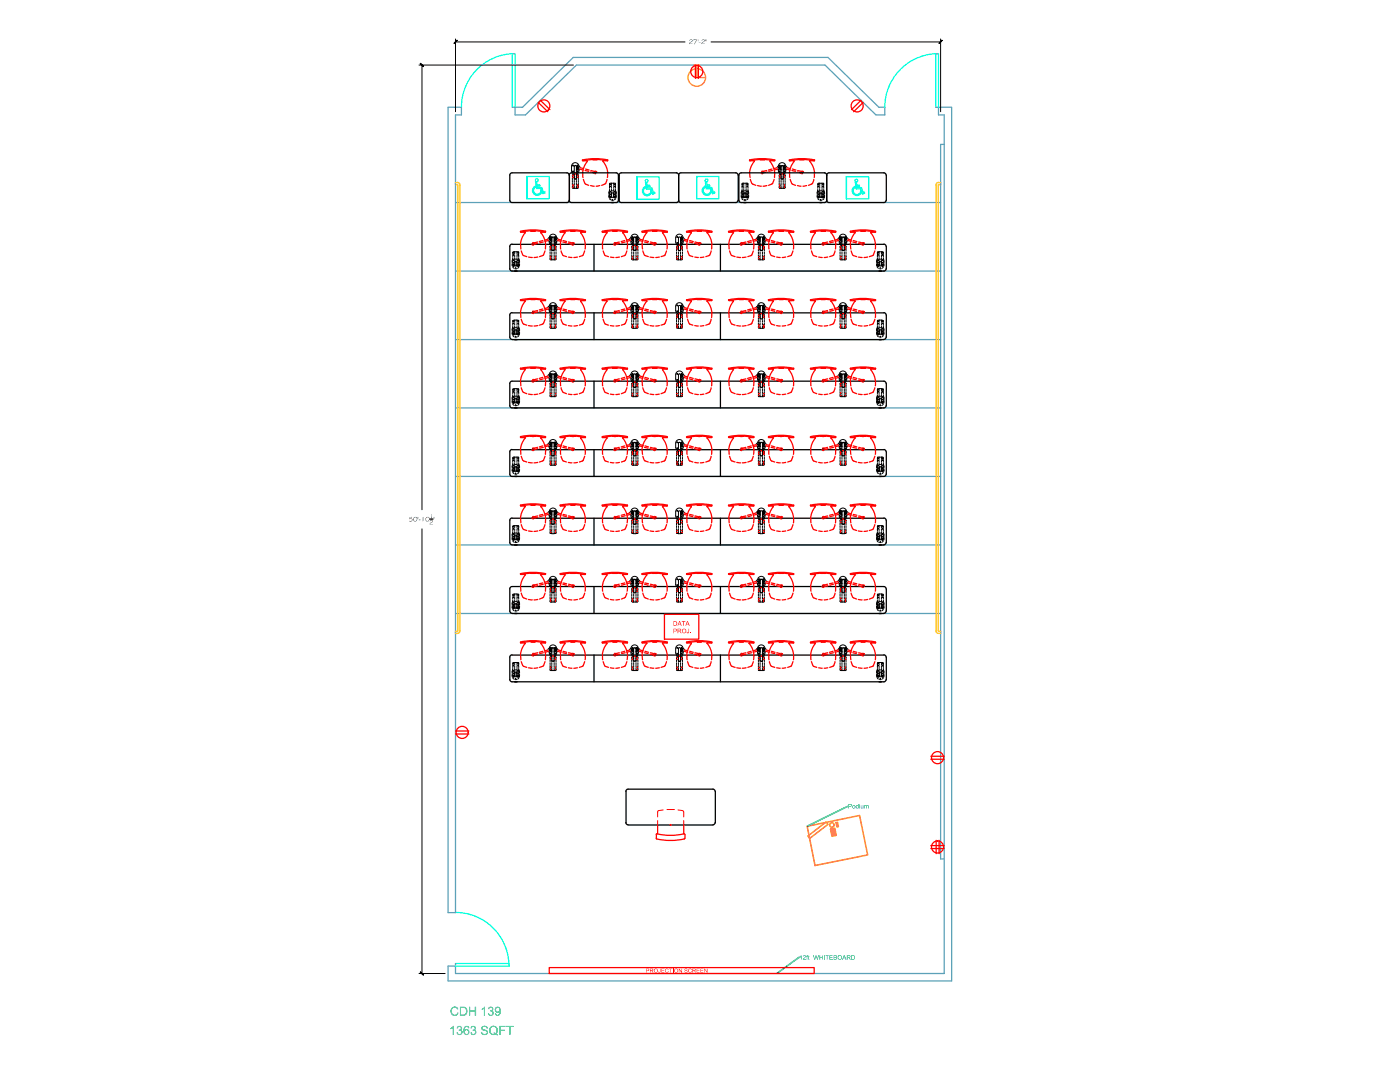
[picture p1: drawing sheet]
<svg xmlns="http://www.w3.org/2000/svg" width="279mm" height="216mm" viewBox="0 0 279 216" stroke-linecap="round" stroke-linejoin="round" font-family="sans-serif">
<!-- layer: wall -->
<g fill="none" stroke="#5ca1b8" stroke-width=".25">
<path d="M102.2 10.7h.6M186.7 10.7h.6M89.4 21.4h2.7v1.5h-1.2v159.2h-1.5zM102.2 21.4h2.1l10.1-9.9h50.8l10.2 9.9h1.2v1.5h-1.8l-10.2-9.9h-49.6l-10.1 9.9h-2.1v-1.5M186.7 21.4h3.2v174.3h-100.5v-2.9h1.5M187.3 21.4v1.5h1.1v171.4h-97.5v-2M188.4 28.8h-.7v142.6h.7M90.9 54.1h96.8M90.9 40.4h96.8M90.9 67.8h96.8M90.9 95.1h96.8M90.9 81.4h96.8"/>
<path d="M90.9 108.7h96.8M90.9 122.4h96.8"/>
</g>
<!-- layer: ADA -->
<path d="M102.2 10.7v10.7M102.3 10.7a10.7 10.7 0 0 0-10.2 10.7M102.8 10.7v10.7M187.3 10.7v10.7M176.6 21.4a10.7 10.7 0 0 1 10.2-10.7l-.1 10.7M90.9 182.1a10.7 10.7 0 0 1 10.7 10.1M90.9 192.3h10.7v.5h-10.7" fill="none" stroke="#0ff" stroke-width=".25"/>
<!-- layer: OL -->
<g fill="none" stroke="#000" stroke-width=".25">
<path d="M102.6 54.1h.6M121.9 40.4h.6M148.4 40.4h.6M163.5 40.4h.6M175.4 54.1h.6M102.6 67.8h.6M175.4 67.8h.6M102.6 81.4h.6M102.6 95.1h.6M175.4 81.4h.6M175.4 95.1h.6M102.6 108.7h.6"/>
<path d="M175.4 108.7h.6M102.6 122.4h.6M102.6 136h.6M175.4 122.4h.6M175.4 136h.6"/>
<circle cx="121.7" cy="38.7" r=".02"/>
<circle cx="121.7" cy="39.2" r=".02"/>
<circle cx="121.7" cy="36.8" r=".02"/>
<circle cx="121.7" cy="37.2" r=".02"/>
<circle cx="122.2" cy="39.8" r=".02"/>
<circle cx="122.7" cy="39.2" r=".02"/>
<circle cx="122.7" cy="36.8" r=".02"/>
<circle cx="122.7" cy="38.7" r=".02"/>
<circle cx="122.7" cy="37.2" r=".02"/>
<circle cx="148.2" cy="38.7" r=".02"/>
<circle cx="148.2" cy="37.2" r=".02"/>
<circle cx="148.2" cy="39.2" r=".02"/>
<circle cx="148.2" cy="36.8" r=".02"/>
<circle cx="148.7" cy="39.8" r=".02"/>
<circle cx="149.1" cy="39.2" r=".02"/>
<circle cx="149.1" cy="37.2" r=".02"/>
<circle cx="149.1" cy="38.7" r=".02"/>
<circle cx="149.1" cy="36.8" r=".02"/>
<circle cx="163.3" cy="38.7" r=".02"/>
<circle cx="163.3" cy="36.8" r=".02"/>
<circle cx="163.3" cy="37.2" r=".02"/>
<circle cx="163.3" cy="39.2" r=".02"/>
<circle cx="163.8" cy="39.8" r=".02"/>
<circle cx="164.3" cy="39.2" r=".02"/>
<circle cx="164.3" cy="38.7" r=".02"/>
<circle cx="164.3" cy="36.8" r=".02"/>
<circle cx="164.3" cy="37.2" r=".02"/>
<circle cx="102.4" cy="52.8" r=".02"/>
<circle cx="102.4" cy="52.4" r=".02"/>
<circle cx="102.4" cy="50.8" r=".02"/>
<circle cx="102.4" cy="50.4" r=".02"/>
<circle cx="102.9" cy="53.5" r=".02"/>
<circle cx="103.4" cy="50.4" r=".02"/>
<circle cx="103.4" cy="52.8" r=".02"/>
<circle cx="103.4" cy="52.4" r=".02"/>
<circle cx="103.4" cy="50.8" r=".02"/>
<circle cx="175.2" cy="50.4" r=".02"/>
<circle cx="175.2" cy="50.8" r=".02"/>
<circle cx="175.2" cy="52.4" r=".02"/>
<circle cx="175.2" cy="52.8" r=".02"/>
<circle cx="175.7" cy="53.5" r=".02"/>
<circle cx="176.1" cy="50.4" r=".02"/>
<circle cx="176.1" cy="52.4" r=".02"/>
<circle cx="176.1" cy="50.8" r=".02"/>
<circle cx="176.1" cy="52.8" r=".02"/>
<circle cx="102.4" cy="66.5" r=".02"/>
<circle cx="102.4" cy="79.7" r=".02"/>
<circle cx="102.4" cy="64.1" r=".02"/>
<circle cx="102.4" cy="64.5" r=".02"/>
<circle cx="102.4" cy="78.2" r=".02"/>
<circle cx="102.4" cy="66.1" r=".02"/>
<circle cx="102.4" cy="77.8" r=".02"/>
<circle cx="102.9" cy="67.1" r=".02"/>
<circle cx="103.4" cy="64.5" r=".02"/>
<circle cx="103.4" cy="77.8" r=".02"/>
<circle cx="103.4" cy="66.5" r=".02"/>
<circle cx="103.4" cy="79.7" r=".02"/>
<circle cx="103.4" cy="78.2" r=".02"/>
<circle cx="103.4" cy="66.1" r=".02"/>
<circle cx="103.4" cy="64.1" r=".02"/>
<circle cx="175.2" cy="79.7" r=".02"/>
<circle cx="175.2" cy="66.5" r=".02"/>
<circle cx="175.2" cy="66.1" r=".02"/>
<circle cx="175.2" cy="64.1" r=".02"/>
<circle cx="175.2" cy="78.2" r=".02"/>
<circle cx="175.2" cy="64.5" r=".02"/>
<circle cx="175.2" cy="77.8" r=".02"/>
<circle cx="175.7" cy="67.1" r=".02"/>
<circle cx="176.1" cy="77.8" r=".02"/>
<circle cx="176.1" cy="64.1" r=".02"/>
<circle cx="176.1" cy="66.5" r=".02"/>
<circle cx="176.1" cy="66.1" r=".02"/>
<circle cx="176.1" cy="79.7" r=".02"/>
<circle cx="176.1" cy="78.2" r=".02"/>
<circle cx="176.1" cy="64.5" r=".02"/>
<circle cx="102.4" cy="91.4" r=".02"/>
<circle cx="102.4" cy="93.8" r=".02"/>
<circle cx="102.4" cy="93.4" r=".02"/>
<circle cx="102.4" cy="80.1" r=".02"/>
<circle cx="102.4" cy="91.8" r=".02"/>
<circle cx="102.9" cy="94.5" r=".02"/>
<circle cx="102.9" cy="80.8" r=".02"/>
<circle cx="103.4" cy="93.8" r=".02"/>
<circle cx="103.4" cy="91.4" r=".02"/>
<circle cx="103.4" cy="91.8" r=".02"/>
<circle cx="103.4" cy="93.4" r=".02"/>
<circle cx="103.4" cy="80.1" r=".02"/>
<circle cx="175.2" cy="91.8" r=".02"/>
<circle cx="175.2" cy="93.8" r=".02"/>
<circle cx="175.2" cy="80.1" r=".02"/>
<circle cx="175.2" cy="93.4" r=".02"/>
<circle cx="175.2" cy="91.4" r=".02"/>
<circle cx="175.7" cy="80.8" r=".02"/>
<circle cx="175.7" cy="94.5" r=".02"/>
<circle cx="176.1" cy="93.8" r=".02"/>
<circle cx="176.1" cy="91.8" r=".02"/>
<circle cx="176.1" cy="80.1" r=".02"/>
<circle cx="176.1" cy="93.4" r=".02"/>
<circle cx="176.1" cy="91.4" r=".02"/>
<circle cx="102.4" cy="105.1" r=".02"/>
<circle cx="102.4" cy="118.8" r=".02"/>
<circle cx="102.4" cy="119.2" r=".02"/>
<circle cx="102.4" cy="105.5" r=".02"/>
<circle cx="102.4" cy="107.4" r=".02"/>
<circle cx="102.4" cy="107.1" r=".02"/>
<circle cx="102.9" cy="108.1" r=".02"/>
<circle cx="103.4" cy="107.1" r=".02"/>
<circle cx="103.4" cy="118.8" r=".02"/>
<circle cx="103.4" cy="105.5" r=".02"/>
<circle cx="103.4" cy="105.1" r=".02"/>
<circle cx="103.4" cy="119.2" r=".02"/>
<circle cx="103.4" cy="107.4" r=".02"/>
<circle cx="175.2" cy="107.1" r=".02"/>
<circle cx="175.2" cy="105.5" r=".02"/>
<circle cx="175.2" cy="105.1" r=".02"/>
<circle cx="175.2" cy="119.2" r=".02"/>
<circle cx="175.2" cy="118.8" r=".02"/>
<circle cx="175.2" cy="107.4" r=".02"/>
<circle cx="175.7" cy="108.1" r=".02"/>
<circle cx="176.1" cy="107.1" r=".02"/>
<circle cx="176.1" cy="118.8" r=".02"/>
<circle cx="176.1" cy="107.4" r=".02"/>
<circle cx="176.1" cy="105.1" r=".02"/>
<circle cx="176.1" cy="119.2" r=".02"/>
<circle cx="176.1" cy="105.5" r=".02"/>
<circle cx="102.4" cy="120.7" r=".02"/>
<circle cx="102.4" cy="134.8" r=".02"/>
<circle cx="102.4" cy="121.1" r=".02"/>
<circle cx="102.4" cy="132.4" r=".02"/>
<circle cx="102.4" cy="132.8" r=".02"/>
<circle cx="102.4" cy="134.4" r=".02"/>
<circle cx="102.9" cy="121.8" r=".02"/>
<circle cx="102.9" cy="135.4" r=".02"/>
<circle cx="103.4" cy="121.1" r=".02"/>
<circle cx="103.4" cy="134.4" r=".02"/>
<circle cx="103.4" cy="132.4" r=".02"/>
<circle cx="103.4" cy="132.8" r=".02"/>
<circle cx="103.4" cy="134.8" r=".02"/>
<circle cx="103.4" cy="120.7" r=".02"/>
<circle cx="175.2" cy="121.1" r=".02"/>
<circle cx="175.2" cy="132.4" r=".02"/>
<circle cx="175.2" cy="132.8" r=".02"/>
<circle cx="175.2" cy="134.4" r=".02"/>
<circle cx="175.2" cy="134.8" r=".02"/>
<circle cx="175.2" cy="120.7" r=".02"/>
<circle cx="175.7" cy="121.8" r=".02"/>
<circle cx="175.7" cy="135.4" r=".02"/>
<circle cx="176.1" cy="121.1" r=".02"/>
<circle cx="176.1" cy="132.4" r=".02"/>
<circle cx="176.1" cy="132.8" r=".02"/>
<circle cx="176.1" cy="134.8" r=".02"/>
<circle cx="176.1" cy="120.7" r=".02"/>
<circle cx="176.1" cy="134.4" r=".02"/>
</g>
<g fill="none" stroke="#000" stroke-width=".2">
<path d="M114.1 34l.1 .5 .4 .2M114.2 37.1l.2 .5h.9l.1-.5M114.2 35.5v.3M114.2 36v.4M114.2 36.6v.3M114.3 35h.1zM114.3 37.4h.1zM114.3 33l.1 .1zM114.3 34.2l.1 .1zM114.4 35.4h.1M114.4 36.9h.1M114.4 33.1h.1"/>
<path d="M114.4 33h.1M114.4 34.1h.1M114.4 34.3h.1M114.6 35.5a.21 .21 0 0 0 .2 .3 .21 .21 0 0 0 .2-.3M114.6 34.8l-.3 .1-.1 .3M114.6 36v.4M114.6 36.6v.3M114.6 37.1v.5M115 33.2a.21 .21 0 0 0-.2-.2 .21 .21 0 0 0-.2 .2v2.6M115 34.8l.4 .1v.3M115 33.2h.5M115 36v.4"/>
<path d="M115 36.6v.3M115 37.1v.5M115.1 33.2h.1M115.1 33.2l-.1 2.6M115.2 33.2l.1 .4M115.2 34.1v.2M115.2 33v.1M115.2 33.5v.1v-.1M115.2 35h.2zM115.2 35.3l.2 .1zM115.2 37.3l.2 .1zM115.2 36.9h.2z"/>
<path d="M115.2 33.1h.1M115.2 34.3h.1M115.2 33.6h.1M115.2 33.5h.1M115.3 33.4v.2M115.3 33.4v.1M115.3 34.1v.2M115.3 33v.1M115.3 33.6v.2l-.3 .1h.5l.2-.2M115.4 35.5v.3M115.4 36v.4M115.4 36.6v.3"/>
<path d="M115.4 33.1l.4 .3M115.5 33.2a.74 .74 0 0 0-.7-.7 .74 .74 0 0 0-.7 .7v.9M115.5 34l-.1 .5-.4 .2M115.5 33.9v.2M118.6 34.4l.2 .1M118.7 34.3v.1M118.7 34.3l.2 .1M118.9 34.4h.1M118.9 34.4v.1M121.5 38.9l.1 .6M121.6 38l-.1 .8M121.6 39.7l.3 .2"/>
<path d="M121.6 37l.2-.4h.9l.1 .4M121.6 37.2v.4M121.6 37.8v.3M121.6 38.3v.4M121.7 38.2h.2v.1h-.2zM121.7 39.4h.2v.1h-.2zM121.7 39.1l.1 .1zM121.7 38.7l.1 .1zM121.7 36.8l.1 .1zM121.7 37.2h.1M122 38.3v1h-.3l-.1-.4M122 38.1h.5"/>
<path d="M122 36.6v.4M122 37.2v.4M122 37.7v.4M122.1 39.9h.3M122.1 39.4v-.2v.2M122.1 38.5v.1v-.1M122.3 38.5l.1 .3M122.3 38.5l.2 .1M122.4 39.1l-.1 .3M122.5 39.2l-.2 .2M122.5 38.3v1h.3v-.4M122.5 36.6v.4"/>
<path d="M122.5 37.2v.4M122.5 37.7v.4M122.6 39.4h.2v.1h-.2zM122.6 38.2h.2v.1h-.2zM122.7 38.8l.1-.1zM122.7 37.2h.1zM122.7 39.1l.1 .1zM122.7 36.8l.1 .1zM122.8 38l.2 .8M122.8 37.2v.4M122.8 37.8v.3M122.8 38.3v.4"/>
<path d="M122.9 39.7l-.3 .2M123 38.9v.6M147.9 38.9l.1 .6M148.1 39.7l.2 .2M148.1 38l-.2 .8M148.1 37l.1-.4h1l.1 .4M148.1 37.2v.4M148.1 37.8v.3M148.1 38.3v.4M148.1 39.4h.3l-.3 .1zM148.1 38.2l.3 .1h-.3zM148.1 39.1l.1 .1z"/>
<path d="M148.1 38.7l.1 .1zM148.1 36.8l.1 .1zM148.2 37.2h.1M148.4 39.2l.2 .2M148.4 38.3v1h-.3v-.4M148.4 38.1h.5M148.4 36.6v.4M148.4 37.2v.4M148.4 37.7v.4M148.5 39.1l.1 .3M148.5 39.9h.4M148.6 38.5l-.1 .3"/>
<path d="M148.6 38.5l-.2 .1M148.8 39.4l.1-.2-.1 .2M148.8 38.5l.1 .1-.1-.1M148.9 38.3v1h.3l.1-.4M148.9 36.6v.4M148.9 37.2v.4M148.9 37.7v.4M149 38.2l.2 .1h-.2zM149 39.4h.2l-.2 .1zM149.1 39.1l.1 .1zM149.1 38.7l.1 .1zM149.1 36.8l.1 .1z"/>
<path d="M149.2 37.2h.1M149.3 38l.1 .8M149.3 39.7l-.3 .2M149.3 37.2v.4M149.3 37.8v.3M149.3 38.3v.4M149.4 38.9v.6M152 34.4l.2 .1M152 34.3v.1M152.1 34.3l.2 .1M152.2 34.4v.1M152.3 34.4h.1"/>
<path d="M155.2 33.7l.2 .2M155.3 34l.2 .5M155.3 33.9v.2M155.3 33.2a.74 .74 0 0 1 .8-.7 .74 .74 0 0 1 .7 .7M155.4 33.1l-.3 .3M155.5 33.2h.3l.1 2.6M155.5 34.5l.4 .2M155.5 37.1l.1 .5h1l.1-.5M155.5 35.5v.3M155.5 36v.4M155.5 36.6v.3M155.5 35h.2z"/>
<path d="M155.5 35.4h.2zM155.5 36.9h.2zM155.5 33.4v.2M155.6 33.6h.1M155.6 34.3v-.2l.1 .2M155.6 33.1v-.1l.1 .1M155.6 33.6v.2l.3 .1h-.4M155.6 37.3v.1zM155.6 33.1h.1M155.6 34.3h.1M155.6 33.4l.1 .1M155.6 33.4v.2"/>
<path d="M155.7 33.5v.1v-.1M155.8 33.2l-.2 .4M155.8 33.2h-.1M155.9 33.2a.21 .21 0 0 1 .2-.2 .21 .21 0 0 1 .2 .2v2.6M155.9 34.8l-.4 .1v.3M155.9 36v.4M155.9 36.6v.3M155.9 37.1v.5M156.3 35.5l-.1 .3-.3-.2M156.3 34.8l.3 .1 .1 .3M156.3 36v.4M156.3 36.6v.3"/>
<path d="M156.3 37.1v.5M156.3 33.2h.4M156.5 33.6h.1M156.5 33.4v.1M156.5 33.1l.1-.1-.1 .1M156.5 34.3l.1-.2-.1 .2M156.5 33.4l.1 .1M156.5 33.5v.1zM156.6 35h.1M156.5 35.3l.1 .1zM156.6 37.4h.1M156.5 36.9l.1 .1z"/>
<path d="M156.5 33.1h.1M156.5 34.3h.1M156.5 33.5v.1M156.6 33.4v.1M156.6 33.5h.1M156.6 33.5l-.2-.3v.7M156.6 33.6h.1M156.6 33.4l-.1 .1M156.6 33.5l-.1 .1M156.6 33.4v.2M156.6 33.5l-.2 .4M156.6 33.5v.1"/>
<path d="M156.7 34.5l-.4 .2M156.7 35.5v.3M156.7 36v.4M156.7 36.6v.3M156.7 33.1l.4 .3M156.8 34l-.1 .5M156.8 33.9v.2M157 33.7l-.3 .2-.3-.1M159.9 34.4l.2 .1M159.9 34.3v.1M160 34.3l.2 .1M160.2 34.4h.1"/>
<path d="M160.2 34.4v.1M163.1 38.9v.6M163.2 38l-.1 .8M163.2 39.7l.3 .2M163.2 37l.1-.4h1l.1 .4M163.2 37.2v.4M163.2 37.8v.3M163.2 38.3v.4M163.3 38.2h.2v.1h-.2zM163.3 39.4h.2v.1h-.2zM163.3 39.1l.1 .1zM163.3 38.7l.1 .1z"/>
<path d="M163.3 36.8l.1 .1zM163.3 37.2h.1M163.6 39.2l.1 .2M163.6 38.3v1h-.3l-.1-.4M163.6 38.1h.5M163.6 36.6v.4M163.6 37.2v.4M163.6 37.7v.4M163.6 39.1l.1 .3M163.6 39.9h.4M163.7 38.5l-.1 .3M163.7 38.5l-.1 .1"/>
<path d="M163.9 38.5l.1 .3M163.9 38.5l.2 .1M164 39.1l-.1 .3M164.1 39.2l-.2 .2M164.1 38.3v1h.3v-.4M164.1 36.6v.4M164.1 37.2v.4M164.1 37.7v.4M164.2 39.4h.2v.1h-.2zM164.2 38.2h.2v.1h-.2zM164.2 38.8h.2zM164.2 37.2h.2z"/>
<path d="M164.2 39.2h.1M164.2 36.8h.1M164.4 38l.2 .8M164.4 37.2v.4M164.4 37.8v.3M164.4 38.3v.4M164.4 39.7l-.2 .2M164.6 38.9l-.1 .6M102.2 52.6v.5M102.3 51.6l-.1 .8M102.3 53.3l.3 .2M102.3 50.7l.2-.5h.9l.1 .5"/>
<path d="M102.3 50.9v.4M102.3 51.4v.4M102.3 52v.4M102.4 53.1l.2-.1v.2zM102.4 51.9l.2-.1v.2zM102.4 52.4l.1 .1zM102.4 50.8l.1 .1zM102.5 52.8v.1zM102.5 50.4v.1zM102.7 52.3l.1-.2v.4M102.7 52v1l-.3-.1-.1-.3M102.7 51.7h.5"/>
<path d="M102.7 50.2v.5M102.7 50.9v.4M102.7 51.4v.4M102.8 52.7v.4l-.1-.2M102.8 53.6h.3M103.1 52.7l-.1 .4 .2-.2M103.2 52.3l-.2-.2 .1 .4M103.2 52v1l.3-.1v-.3M103.2 50.2v.5M103.2 50.9v.4M103.2 51.4v.4M103.3 53.1h.2z"/>
<path d="M103.3 51.8l.2 .1-.2 .1zM103.4 52.4l.1 .1zM103.4 50.8l.1 .1zM103.4 52.8v.1zM103.4 50.4v.1zM103.5 51.6l.2 .8M103.5 50.9v.4M103.5 51.4v.4M103.5 52v.4M103.6 53.3l-.3 .2M103.7 52.6l-.1 .5M106.2 48.7l.2 .1"/>
<path d="M106.3 48.5v.1M106.4 48.5l.1 .2M106.5 48.7h.1M106.5 48.7v.1M109.4 48l.3 .1M109.6 48.3l.2 .4M109.6 48.1v.2M109.6 47.4a.74 .74 0 0 1 .8-.7 .74 .74 0 0 1 .7 .7M109.7 47.4l-.4 .3M109.7 47.4h.4M109.8 48.8l.3 .2M109.8 51.4l.1 .4h.9l.2-.4"/>
<path d="M109.8 49.7v.4M109.8 50.3v.3M109.8 50.8v.4M109.8 49.2h.2zM109.8 49.6h.2zM109.8 51.5l.2 .1zM109.8 51.2h.2zM109.8 47.8l.1 .1M109.9 47.8v.2l.2 .1h-.4M109.9 47.7h.1M109.9 47.6l-.1 .2M109.9 47.6l.1 .1"/>
<path d="M109.9 47.7v.1M109.9 48.4v.1M109.9 47.2v.2M110 48.4l-.2 .1h.2M110 47.2l-.2 .1 .2 .1M110 47.7v.2M110 47.7l-.1 .2M110.1 47.4l-.2 .1v.3M110.1 49.8l.2 .2 .3-.2M110.1 47.4h.1M110.1 47.5a.23 .23 0 0 1 .3-.2 .23 .23 0 0 1 .2 .2M110.1 49.1h-.3v.4"/>
<path d="M110.1 47.4v2.7M110.1 50.3v.4M110.1 50.8v.4M110.1 51.4v.4M110.6 49.1h.3l.1 .4M110.6 50.3v.4M110.6 50.8v.4M110.6 51.4v.4M110.6 47.4h.4M110.6 47.4l.2 .3M110.6 47.4v2.7M110.7 47.7v.1"/>
<path d="M110.7 47.2v.2M110.7 48.4v.1M110.7 47.8l.1 .1M110.8 47.7v.1l.1-.1v.1M110.8 47.8v.1M110.8 47.4h.1M110.8 47.2h.1M110.8 48.4h.1M110.8 48.5h.1M110.8 47.7h.1M110.8 47.7v.2l.1-.1M110.8 49.2l.1 .1z"/>
<path d="M110.8 49.6l.1 .1zM110.8 51.5l.1 .1zM110.9 51.2h.1M110.8 47.2v.2M110.8 48.4v.1M110.8 47.8h.1M110.9 47.8l-.1 .1M110.9 47.7l-.2 .4M110.9 47.8h.1M111 48.8l-.4 .2M111 49.7v.4M111 50.3v.3"/>
<path d="M111 50.8v.4M111 47.4l.3 .3M111.1 48.3l-.2 .4M111.1 48.1v.2M111.3 48l-.6 .1M114.2 48.5v.3h.2M114.3 48.5l.2 .2M114.4 48.7v.1M114.5 48.7h.1M122.6 48.5v.3h.2M122.7 48.5l.2 .2M122.9 48.7h.1"/>
<path d="M122.9 48.7l-.1 .1M125.9 48.3l.2 .4M125.9 47.4a.74 .74 0 0 1 .8-.7 .74 .74 0 0 1 .7 .7M126 48.1v.2M126 47.4l-.3 .3M126 47.4h.5M126.1 48.8l.4 .2M126.1 51.4l.1 .4h1l.1-.4M126.1 49.7v.4M126.1 50.3v.3M126.1 50.8v.4M126.1 47.7v.1"/>
<path d="M126.2 47.8l.3 .3-.8-.1M126.2 49.2l.1 .1zM126.2 49.6l.1 .1zM126.2 51.5l.1 .1zM126.3 51.2h.1M126.2 47.7h.1M126.2 47.8v.1M126.2 48.4v.1M126.2 47.2v.2M126.2 48.4l.1 .1h-.1M126.2 47.2l.1 .1-.1 .1M126.3 47.7v.2v-.2"/>
<path d="M126.3 47.7l-.1 .1M126.3 47.7h-.1M126.4 47.4l-.2 .4M126.4 47.4v.7M126.5 49.8l.2 .2 .2-.2M126.5 50.1v-2.6a.23 .23 0 0 1 .2-.2 .23 .23 0 0 1 .2 .2v2.6M126.5 49.1h-.4v.4M126.5 50.3v.4M126.5 50.8v.4M126.5 51.4v.4M126.9 49.1h.4v.4M126.9 50.3v.4"/>
<path d="M126.9 50.8v.4M126.9 51.4v.4M126.9 47.4h.5M126.9 48.1h.5M127 47.2l.2 .1zM127 48.4l.2 .1zM127 47.7v.1M127.1 47.7h.1M127.1 47.7v.2zM127.1 49.2l.1 .1zM127.1 49.6l.1 .1zM127.1 51.5l.1 .1z"/>
<path d="M127.2 51.2h.1M127.2 47.8h.1M127.2 47.7l-.2-.3v.7M127.2 47.8h-.2M127.2 47.7l-.1 .4M127.3 48.8l-.4 .2M127.3 49.7v.4M127.3 50.3v.3M127.3 50.8v.4M127.3 47.4l.4 .3M127.4 48.3l-.2 .4M127.4 48.1v.2"/>
<path d="M127.6 48l-.3 .1M130.6 48.5l.1 .3M130.6 48.5l.2 .2M130.8 48.7v.1M130.8 48.7h.1M134.8 48.3l.2 .4M134.8 47.4v.9M135 48.8l.4 .2M135 51.4l.1 .4h1l.1-.4M135 49.7v.4M135 50.3v.3M135 50.8v.4"/>
<path d="M135.1 49.2h.1zM135.1 51.6h.1zM135.1 51.2h.1zM135.2 49.6h.1M135.1 47.2v.2M135.1 48.4v.1M135.1 47.4h.1M135.1 47.2h.1M135.1 48.4h.1M135.1 48.5h.1M135.2 47.2v.2M135.2 48.4v.1"/>
<path d="M135.4 49.8l.2 .2 .2-.2M135.4 50.1v-2.6a.21 .21 0 0 1 .2-.2 .21 .21 0 0 1 .2 .2v2.6M135.4 49.1h-.3l-.1 .4M135.4 50.3v.4M135.4 50.8v.4M135.4 51.4v.4M135.8 49.1h.4v.4M135.8 50.3v.4M135.8 50.8v.4M135.8 51.4v.4M135.8 47.4h.4M135.9 47.5v.6"/>
<path d="M135.9 47.4l.2 .4M136 48.4l.1 .1zM136 47.2l.1 .1zM136 47.8v-.2l.1 .2M136 47.8l.1 .1M136 47.7v.2v-.2M136 49.2h.2zM136 49.6h.2zM136 51.5l.2 .1zM136 51.2h.2zM136 47.8h.1M136 47.7h.1"/>
<path d="M136.1 47.8v.1M136.1 47.8l-.1 .3h-.2h.4M136.2 48.8l-.4 .2M136.2 49.7v.4M136.2 50.3v.3M136.2 50.8v.4M136.2 47.4l.4 .3M136.3 47.4a.74 .74 0 0 0-.7-.7 .74 .74 0 0 0-.8 .7M136.3 48.3l-.1 .4M136.3 48.1v.2M136.5 48l-.3 .1M139.4 48.7l.2 .1"/>
<path d="M139.5 48.5v.1M139.5 48.5l.2 .2M139.7 48.7h.1M139.7 48.7v.1M147.8 48.7l.2 .1M147.8 48.5v.1M147.9 48.5l.2 .2M148.1 48.7h.1M148.1 48.7v.1M151 48l.2 .1M151.2 48.3l.1 .4M151.2 48.1v.2"/>
<path d="M151.2 47.4a.74 .74 0 0 1 .7-.7 .74 .74 0 0 1 .8 .7M151.2 47.4l-.3 .3M151.3 47.4h.4M151.4 48.8l.3 .2M151.4 51.4v.4h1l.1-.4M151.4 49.7v.4M151.4 50.3v.3M151.4 50.8v.4M151.4 48.4l.2 .1zM151.4 47.2l.2 .1zM151.4 49.2l.1 .1zM151.4 49.6l.1 .1z"/>
<path d="M151.4 51.5l.1 .1zM151.5 51.2h.1M151.4 47.7v.1M151.4 47.8v.1M151.4 47.8l.1 .2 .2 .1h-.4M151.4 47.7h.1M151.4 47.6v.1M151.5 47.6v.1M151.5 47.7l-.1 .1M151.5 47.7v.2M151.5 47.7l-.1 .2M151.6 47.4l-.2 .4"/>
<path d="M151.7 47.4l-.1 .1M151.7 49.8l.2 .2 .3-.2M151.7 47.4h.1M151.7 47.5a.23 .23 0 0 1 .2-.2 .23 .23 0 0 1 .3 .2v2.6M151.7 49.1h-.3v.4M151.7 47.4v2.7M151.7 50.3v.4M151.7 50.8v.4M151.7 51.4v.4M152.2 49.1h.3v.4M152.2 50.3v.4M152.2 50.8v.4"/>
<path d="M152.2 51.4v.4M152.2 47.4h.4M152.3 47.7v.1M152.3 47.8l.1 .1M152.3 47.7v.1l.1-.1 .1 .1M152.3 47.8v.1M152.4 47.7l.1 .2-.2 .2M152.4 47.7v.2l.1-.1M152.4 49.2l.1 .1zM152.4 49.6l.1 .1zM152.4 51.5l.1 .1zM152.5 51.2h.1"/>
<path d="M152.4 47.2v.2M152.4 48.4v.1M152.4 47.8h.1M152.4 47.2l-.2 .1 .2 .1M152.4 48.4l-.2 .1h.2M152.4 47.8v.1M152.4 47.7l-.2-.3v.7M152.5 47.8h.1M152.5 48.8l-.3 .2M152.5 49.7v.4M152.5 50.3v.3M152.5 50.8v.4"/>
<path d="M152.6 47.4l.3 .3M152.7 48.3l-.2 .4M152.7 48.1v.2M152.8 48l-.5 .1M155.8 48.5v.3h.2M155.8 48.5l.3 .2M156 48.7v.1M156.1 48.7h.1M164.1 48.7l.3 .1M164.2 48.5v.1M164.2 48.5l.2 .2M164.4 48.7h.1"/>
<path d="M164.4 48.7v.1M167.5 48.3l.1 .4M167.5 47.4a.74 .74 0 0 1 .7-.7 .74 .74 0 0 1 .8 .7M167.5 48.1v.2M167.6 47.4l-.4 .3M167.6 47.4h.4M167.7 48.8l.3 .2M167.7 51.4l.1 .4h1v-.4M167.7 49.7v.4M167.7 50.3v.3M167.7 50.8v.4M167.7 47.7v.1"/>
<path d="M167.7 47.8l.3-.4v.7M167.7 47.8l.3 .3-.7-.1M167.7 49.2l.1 .1zM167.7 49.6l.1 .1zM167.7 51.5l.1 .1zM167.8 51.2h.1M167.7 47.8h.1M167.7 47.7h.1M167.7 47.8l.1 .1M167.8 48.4v.1M167.8 47.2v.2M167.8 47.4h.1"/>
<path d="M167.8 47.2h.1M167.8 48.4h.1M167.8 48.5h.1M167.8 47.7v.2v-.2M167.8 47.7h-.1M167.9 47.8l-.1 .1M167.9 47.7v.1M168 49.8l.2 .2 .3-.2M168 50.1v-2.6a.23 .23 0 0 1 .3-.2 .23 .23 0 0 1 .2 .2v2.6M168 49.1h-.3v.4M168 50.3v.4M168 50.8v.4"/>
<path d="M168 51.4v.4M168.5 49.1h.3v.4M168.5 50.3v.4M168.5 50.8v.4M168.5 51.4v.4M168.5 47.4h.4M168.5 48.1h.4M168.6 47.7v.1M168.6 47.2v.2M168.6 48.4v.1M168.7 47.2l.1 .1-.1 .1M168.7 48.4l.1 .1h-.1"/>
<path d="M168.7 47.7v.2v-.1M168.7 49.2l.1 .1zM168.7 49.6l.1 .1zM168.7 51.5l.1 .1zM168.8 51.2h.1M168.7 47.7h-.1M168.7 47.7l.1 .1M168.8 47.8h.1M168.8 47.7l-.3-.3 .1 .7M168.8 47.8h-.2M168.8 47.7l-.2 .4M168.8 48.8l-.3 .2"/>
<path d="M168.8 49.7v.4M168.8 50.3v.3M168.8 50.8v.4M168.9 47.4l.4 .3M169 48.3l-.2 .4M169 48.1v.2M169.2 48l-.3 .1M172.1 48.5l.2 .3M172.2 48.5l.2 .2M172.4 48.7v.1M172.4 48.7h.1M174.9 52.6l.1 .5"/>
<path d="M175.1 53.3l.2 .2M175.1 51.6l-.2 .8M175.1 50.7l.1-.5h1l.1 .5M175.1 50.9v.4M175.1 51.4v.4M175.1 52v.4M175.1 53l.3 .1-.3 .1zM175.1 51.8l.3 .1-.3 .1zM175.1 52.4h.2zM175.1 50.4h.2zM175.1 50.9h.2zM175.2 52.8v.1z"/>
<path d="M175.4 52.5v.5l-.3-.1v-.3M175.4 51.7h.5M175.4 50.2v.5M175.4 50.9v.4M175.4 51.4v.4M175.4 52v.4M175.5 52.9l.1 .2zM175.5 52.3v.2M175.5 52.7v.2M175.5 52.1v.2zM175.5 53.6h.4M175.9 52.7l-.1 .4 .1-.2"/>
<path d="M175.9 52.3l-.1-.2 .1 .4M175.9 52v1l.3-.1 .1-.3M175.9 50.2v.5M175.9 50.9v.4M175.9 51.4v.4M176 51.8l.2 .1-.2 .1zM176 53l.2 .1-.2 .1zM176.2 52.9h.1M176.1 52.4l.1 .1zM176.2 50.4h.1M176.1 50.8l.1 .1zM176.3 51.6l.1 .8"/>
<path d="M176.3 53.3l-.3 .2M176.3 50.9v.4M176.3 51.4v.4M176.3 52v.4M176.4 52.6v.5M102.2 66.2v.6M102.2 79.9v.6M102.3 65.3l-.1 .8M102.3 67l.3 .2M102.3 66.2l.2 .5M102.3 79l-.1 .7M102.3 64.5v.4"/>
<path d="M102.3 65.1v.4M102.3 65.6v.4M102.3 78.2v.4M102.3 78.8v.3M102.3 79.3v.4M102.4 65.6l.2-.1-.1 .1zM102.4 66.4l.1 .1zM102.5 66.1h.1M102.4 64.1l.1 .1zM102.4 64.5l.1 .1zM102.4 79.1h.2v.2h-.2zM102.4 79.7l.1 .1z"/>
<path d="M102.4 77.8h.1zM102.5 78.2h.1M102.5 66.7v.1v-.1M102.7 66.6l.1 .1M102.7 63.9l-.4 .1v.3M102.7 79.3v1h-.3l-.1-.4M102.7 77.6h-.3l-.1 .4M102.7 65.4h.5M102.7 64.3v-.4h.5v.4M102.7 78v-.5h.5v.5M102.7 64.5v.4M102.7 65.1v.4"/>
<path d="M102.7 65.6v1.1h-.2M102.7 78.2v.4M102.7 78.7v.4M102.7 79.1h.5M102.8 66.4v.3M102.8 67.3h.3M102.8 65.8v.4M102.8 65.8l-.1 .2M102.8 79.5v.3M102.8 79.4l-.1 .2M103 65.8l.1 .4M103 65.8l.2 .2"/>
<path d="M103 79.5l.1 .3M103 79.4l.2 .2M103.1 66.4l-.1 .3M103.2 66.6l-.2 .1M103.2 63.9l.3 .1v.3M103.2 77.6h.3v.4M103.2 79.3v1h.3v-.4M103.2 64.5v.4M103.2 65.1v.4M103.2 65.6v1.1h.2M103.2 78.2v.4M103.2 78.7v.4"/>
<path d="M103.3 65.5l.2 .1h-.2zM103.3 79.1l.2 .1-.2 .1zM103.3 66.7v.1l.2-.1h-.1M103.4 66.4l.1 .1zM103.5 66.1h.1M103.4 64.1l.1 .1zM103.4 64.5l.1 .1zM103.4 79.7l.1 .1zM103.4 77.8h.1zM103.5 78.2h.1M103.5 65.3l.2 .8M103.5 66.2l-.1 .5"/>
<path d="M103.5 79l.2 .7M103.5 64.5v.4M103.5 65.1v.4M103.5 65.6v.4M103.5 78.2v.4M103.5 78.8v.3M103.5 79.3v.4M103.6 67l-.3 .2M103.7 66.2l-.1 .6M103.7 79.9l-.1 .6M106.2 76l.2 .1M106.2 62.3l.2 .2"/>
<path d="M106.3 62.2v.1M106.3 75.9h.1M106.4 75.8l.1 .2M106.4 62.2l.1 .1M106.5 76h.1M106.5 62.3h.1M106.5 76v.1M106.5 62.4h.1M109.4 75.3l.3 .1M109.4 61.7l.3 .1M109.6 75.4l.1 .5 .4 .4M109.6 61.9l.2 .5"/>
<path d="M109.6 61.8v.2M109.6 74.7a.74 .74 0 0 1 .8-.7 .74 .74 0 0 1 .7 .7M109.6 61.1a.74 .74 0 0 1 .8-.7 .74 .74 0 0 1 .7 .7M109.7 74.7l-.4 .3M109.7 61.1l-.4 .3M109.7 61.1h.3M109.7 74.7h.4M109.7 75.5h.4M109.8 78.7l.1 .4h.9l.2-.4M109.8 62.4l.3 .3M109.8 65.1v.3l.3 .1M109.8 63.4v.3"/>
<path d="M109.8 63.9v.4M109.8 64.5v.3M109.8 77v.4M109.8 77.6v.4M109.8 78.1v.4M109.8 76.5h.2zM109.8 76.9h.2zM109.8 78.5h.2zM109.8 62.9h.2zM109.8 63.3h.2zM109.8 65.2l.2 .1zM109.8 64.8h.2z"/>
<path d="M109.8 75l.1 .2M109.8 61.5l.1 .1M109.8 60.9v.1M109.9 78.9v.1zM109.9 61.5v.2l.2 .1h-.4M109.9 61.4v.1M109.9 75v.2M109.9 74.7h.1M109.9 75.9h.1M109.9 61h.1M109.9 60.9h.1M109.9 62.2h.1"/>
<path d="M109.9 75h-.1M109.9 61.3l-.1 .2M109.9 74.9v.3M109.9 61.3l.1 .1M109.9 75.7v.1M109.9 74.5v.2M109.9 62v.2M109.9 60.9v.1M110 75.7h-.2v.1M110 74.5l-.2 .1v.1M110 62.1h-.2v.1M110 61.4v.1"/>
<path d="M110 75v.2M110 61.4l-.1 .1M110 74.8a.34 .34 0 0 0-.1 .3 .34 .34 0 0 0 .2 .3M110 61.1l-.1 .1v.3M110.1 74.7l-.1 .1M110.1 77.1l.2 .2 .3-.2M110.1 74.7h.1M110.1 74.8a.23 .23 0 0 1 .3-.2 .23 .23 0 0 1 .2 .2M110.1 76.4h-.3v.5M110.1 63.5l.2 .2 .3-.2M110.1 61.1h.1M110.1 61.2a.23 .23 0 0 1 .3-.3 .23 .23 0 0 1 .2 .3"/>
<path d="M110.1 62.7l-.3 .1v.4M110.1 61.1v2.6M110.1 64v.3M110.1 64.5v.3M110.1 65.1v.4h.5v-.4M110.1 74.7v2.7M110.1 77.6v.4M110.1 78.1v.4M110.1 78.7v.4M110.6 76.4h.3l.1 .5M110.6 61.1h.6l.1 .3M110.6 62.7l.3 .1 .1 .4"/>
<path d="M110.6 64v.3M110.6 64.5v.3M110.6 77.6v.4M110.6 78.1v.4M110.6 78.7v.4M110.6 74.7h.4M110.6 75.4h.1M110.6 75.5h.4M110.6 61.1h.1M110.6 74.7l.2 .3M110.6 61.1l.2 .1 .1 .2M110.6 61.1v2.6"/>
<path d="M110.6 74.7v2.7M110.7 75.4h-.1M110.7 61.7l-.1 .1M110.7 75v.1M110.7 61.4v.1M110.7 74.5v.2M110.7 75.7v.1M110.7 60.9v.1M110.7 62v.2M110.7 75.2h.1M110.7 61.5l.1 .1M110.8 75.2h.1"/>
<path d="M110.8 75v.2zM110.8 61.5h.1M110.8 61.4v.1zM110.8 74.7h.1M110.8 74.5h.1M110.8 75.7h.1M110.8 75.9h.1M110.8 61h.1M110.8 60.9h.1M110.8 62.1h.1M110.8 62.2h.1M110.8 75l.1 .1"/>
<path d="M110.8 61.3l.1 .1M110.8 75v.2l.1-.1M110.9 76.5h.1M110.8 76.9l.1 .1zM110.9 78.9h.1M110.8 78.5l.1 .1zM110.8 61.4v.1l.1-.1M110.8 62.9h.1zM110.9 63.3h.1M110.8 65.2l.1 .1zM110.8 64.8l.1 .1zM110.8 74.5v.2"/>
<path d="M110.8 75.7v.1M110.8 60.9v.1M110.8 62v.2M110.8 75h.1M110.8 75.1h.1M110.8 61.4h.1M110.9 75.1l-.1 .1M110.9 61.5h-.1M110.9 61.4h-.1M110.9 75v.1M110.9 61.4v.1M110.9 75l-.2 .4"/>
<path d="M110.9 61.4l-.2 .4M110.9 75.1h.1M111 62.4l-.4 .3M111 65.1v.3l-.4 .1M111 63.4v.3M111 63.9v.4M111 64.5v.3M111 77v.4M111 77.6v.4M111 78.1v.4M111 74.7l.3 .3M111.1 75.4l-.1 .7-.4 .2"/>
<path d="M111.1 61.9l-.2 .5M111.1 61.8v.2M111.3 75.3l-.3 .1M111.3 61.7l-.7 .1M114.2 76l.2 .1M114.2 62.3l.2 .2M114.2 75.9h.1M114.2 62.2v.1M114.3 75.8l.2 .2M114.3 62.2l.2 .1M114.4 62.4h.1M114.4 76v.1"/>
<path d="M114.5 76h.1M114.5 62.3h.1M122.6 76l.2 .1M122.6 62.3l.2 .2M122.6 62.2v.1M122.6 75.9h.1M122.7 75.8l.2 .2M122.7 62.2l.2 .1M122.9 76h.1M122.9 62.3h.1M122.9 76l-.1 .1M122.9 62.4h-.1"/>
<path d="M125.7 75.3l.3 .1M125.9 75.6l.2 .5 .4 .2M125.9 61.9l.2 .5M125.9 74.7a.74 .74 0 0 1 .8-.7 .74 .74 0 0 1 .7 .7h-.5M125.9 61.1a.74 .74 0 0 1 .8-.7 .74 .74 0 0 1 .7 .7M126 61.8v.2M126 75.4v.2M126 74.7l-.3 .3M126 74.7h.5M126 75.5h.5M126.1 78.7l.1 .4h1l.1-.4M126.1 62.4l.4 .3"/>
<path d="M126.1 65.1v.3l.4 .1M126.1 63.4v.3M126.1 63.9v.4M126.1 64.5v.3M126.1 77v.4M126.1 77.6v.4M126.1 78.1v.4M126.1 75v.1M126.1 61.4v.1M126.2 75.1v.2l.3 .1M126.3 76.5h.1M126.2 76.9l.1 .1z"/>
<path d="M126.2 78.5l.1 .1zM126.2 61.5l.3 .3-.8-.1M126.2 62.9h.1zM126.3 63.3h.1M126.2 65.2l.1 .1zM126.2 64.8l.1 .1zM126.2 75.2h.1M126.2 75.1v.1M126.2 61.5v.1M126.2 75.7v.1M126.2 74.5v.2M126.2 62v.2"/>
<path d="M126.2 60.9v.1M126.2 75.7l.1 .1M126.2 74.5l.1 .2M126.2 78.9v.1zM126.2 62.1h.1v.1M126.2 74.7h.1M126.2 75.9h.1M126.2 61h.1M126.2 60.9h.1M126.2 62.2h.1M126.2 75h.1M126.2 74.9l.1 .1"/>
<path d="M126.3 75v.2v-.2M126.3 61.4v.1v-.1M126.3 60.9v.1M126.3 75l-.1 .2M126.3 61.4l-.1 .1M126.3 61.4h.1M126.3 74.8l-.1 .3M126.3 61.1l-.1 .4M126.4 74.7l-.1 .1M126.4 61.1h-.1M126.4 74.7v.7M126.5 77.1l.1 .2 .3-.2"/>
<path d="M126.5 77.4v-2.7l.2-.1 .2 .1v2.7M126.5 76.4h-.4v.5M126.5 63.5l.1 .2 .3-.2M126.5 61.1h-.6l-.2 .3M126.5 63.7v-2.5a.23 .23 0 0 1 .2-.3 .23 .23 0 0 1 .2 .3v2.5M126.5 62.7l-.4 .1v.4M126.5 64v.3M126.5 64.5v.3M126.5 65.1v.4h.4v-.4M126.5 77.6v.4M126.5 78.1v.4M126.5 78.7v.4"/>
<path d="M126.5 61.1l-.1 .7M126.9 76.4h.4v.5M126.9 62.7l.4 .1v.4M126.9 64v.3M126.9 64.5v.3M126.9 77.6v.4M126.9 78.1v.4M126.9 78.7v.4M126.9 75.4h.1M126.9 75.5h.5M126.9 61.1h.1M126.9 61.8h.5"/>
<path d="M126.9 61.1h.5M127 61.1a.35 .35 0 0 1 .2 .3 .35 .35 0 0 1-.1 .4M127 61.1v.7M127 75.4h.1M127 61.7v.1M127 75.2h.1M127 61.5l.1 .1M127 75v.1M127 61.4v.1M127.1 75h.1M127.1 74.7l-.1-.1 .2-.1v.2M127.1 75.8l-.1-.1h.2v.1"/>
<path d="M127.1 60.9v.1M127.1 62.2v-.2l.1 .2M127.1 75l.1 .1M127.1 61.3l.1 .1M127.1 75.2h.1M127.1 75v.2zM127.1 61.5h.1M127.1 61.4v.1zM127.1 61.4v.1M127.1 75v.2M127.1 74.7h.1M127.1 75.9h.1"/>
<path d="M127.1 61h.1M127.1 60.9h.1M127.1 62.2h.1M127.2 76.5h.1M127.1 76.9l.1 .1zM127.1 78.5l.1 .1zM127.1 62.9h.1zM127.2 63.3h.1M127.1 65.2l.1 .1zM127.1 64.8l.1 .1zM127.2 60.9v.1M127.2 75.1l-.1 .1"/>
<path d="M127.2 61.4l-.1 .1M127.2 61.5h-.1M127.2 61.4h-.1M127.2 75.1h.1M127.2 61.4h.1M127.2 75v.1M127.2 61.4v.1M127.2 75l-.2-.3v.7M127.2 78.9v.1zM127.2 75.2h.1M127.2 61.5h.1M127.2 75l-.1 .4"/>
<path d="M127.3 76.1l-.4 .2M127.3 62.4l-.4 .3M127.3 65.1v.3l-.4 .1M127.3 63.4v.3M127.3 63.9v.4M127.3 64.5v.3M127.3 77v.4M127.3 77.6v.4M127.3 78.1v.4M127.3 74.7l.4 .3M127.3 61.1l.4 .3M127.4 75.6l-.2 .5"/>
<path d="M127.4 61.9l-.2 .5M127.4 61.8v.2M127.4 75.4v.2M127.6 75.3l-.3 .1M127.6 61.7l-.3 .1M130.5 76l.2 .1M130.5 62.3l.2 .2M130.6 75.9h-.1M130.6 62.2l-.1 .1M130.6 75.8l.2 .2M130.6 62.2l.2 .1M130.8 62.4h.1"/>
<path d="M130.8 76v.1M130.8 76h.1M130.8 62.3h.1M134.8 61.9l.2 .5M135 78.7l.1 .4h1l.1-.4M135 62.4l.4 .3M135 65.1v.3l.4 .1M135 63.4v.3M135 63.9v.4M135 64.5v.3M135 77v.4M135 77.6v.4"/>
<path d="M135 78.1v.4M135.1 76.5h.1zM135.1 76.9h.1zM135.1 78.5h.1zM135.1 62.9h.1zM135.1 63.3h.1zM135.1 65.3h.1zM135.1 64.8h.1zM135.1 74.5v.2M135.1 75.7v.1M135.1 60.9v.1M135.1 62v.2"/>
<path d="M135.1 78.9v.1zM135.1 74.7h.1M135.1 74.5h.1M135.1 75.7h.1M135.1 75.9h.1M135.1 61h.1M135.1 60.9h.1M135.1 62.1h.1M135.1 62.2h.1M135.2 74.5v.2M135.2 75.7v.1M135.2 60.9v.1"/>
<path d="M135.2 62v.2M135.4 77.1a.21 .21 0 0 0 .2 .2 .21 .21 0 0 0 .2-.2M135.4 77.4v-2.6a.21 .21 0 0 1 .2-.2 .21 .21 0 0 1 .2 .2v2.6M135.4 76.4h-.3l-.1 .5M135.4 63.5l.1 .2 .3-.2M135.4 63.7v-2.5a.21 .21 0 0 1 .2-.3 .21 .21 0 0 1 .2 .3v2.5M135.4 62.7l-.3 .1-.1 .4M135.4 65.1v.4h.4v-.4M135.4 64v.3M135.4 64.5v.3M135.4 77.6v.4M135.4 78.1v.4"/>
<path d="M135.4 78.7v.4M135.8 76.4h.4v.5M135.8 62.7l.4 .1v.4M135.8 64v.3M135.8 64.5v.3M135.8 77.6v.4M135.8 78.1v.4M135.8 78.7v.4M135.8 61.1l.1 .7M135.8 74.7h.4M135.8 75.5h.4M135.8 61.1h.4"/>
<path d="M135.8 61.1h.1M135.9 74.8v.6M135.9 74.8l.2 .3M135.9 61.1l.2 .4M136 61.5h.1M136 75.8l.1-.1v.1M136 74.7l.1-.2v.2M136 62.2v-.2l.1 .2M136 60.9v.1M136 75v.2v-.2M136 76.5h.2zM136 76.9h.2z"/>
<path d="M136 78.5h.2zM136 61.4v.1v-.1M136 62.9h.2zM136 63.3h.2zM136 65.2l.2 .1zM136 64.8h.2zM136 74.7h.1M136 75.9h.1M136 75.2h.1M136 61h.1M136 60.9h.1M136 62.2h.1"/>
<path d="M136 61.4h.1M136 74.9v.2M136.1 60.9v.1M136.1 75h-.1M136.1 78.9v.1zM136.1 61.4l-.1 .1M136.1 75.1h-.1M136.1 61.5v.1M136.1 75v.1M136.1 61.4v.1M136.1 75.1l-.1 .3h-.2M136.1 61.5l-.3 .3h.4"/>
<path d="M136.2 76.1l-.4 .2M136.2 62.4l-.4 .3M136.2 65.1v.3l-.4 .1M136.2 63.4v.3M136.2 63.9v.4M136.2 64.5v.3M136.2 77v.4M136.2 77.6v.4M136.2 78.1v.4M136.2 74.7l.4 .3M136.2 61.1l.4 .3M136.3 74.7a.74 .74 0 0 0-.7-.7 .74 .74 0 0 0-.8 .7l.1 1.2 .5 .4"/>
<path d="M136.3 61.1a.74 .74 0 0 0-.7-.7 .74 .74 0 0 0-.8 .7v.9M136.3 75.4l-.1 .7M136.3 61.9l-.1 .5M136.3 61.8v.2M136.5 75.3l-.3 .1M136.5 61.7l-.3 .1M139.4 76l.2 .1 .1-.1M139.4 62.3l.2 .2M139.5 62.2v.1M139.5 75.9h.1M139.5 75.8l.2 .2M139.5 62.2l.2 .1"/>
<path d="M139.7 76h.1M139.7 62.3h.1M139.7 62.4h.1M147.8 76l.2 .1 .1-.1M147.8 62.3l.2 .2M147.8 62.2v.1M147.8 75.9h.1M147.9 75.8l.2 .2M147.9 62.2l.2 .1M148.1 76h.1M148.1 62.3h.1M148.1 62.4h.1"/>
<path d="M151 75.3l.2 .1M151 61.7l.2 .1M151.2 75.4l.1 .7M151.2 61.9l.1 .5M151.2 61.8v.2M151.2 74.7a.74 .74 0 0 1 .7-.7 .74 .74 0 0 1 .8 .7M151.2 61.1a.74 .74 0 0 1 .7-.7 .74 .74 0 0 1 .8 .7M151.2 74.7l-.3 .3M151.2 61.1l-.3 .3M151.3 61.1h.3M151.3 74.7h.4M151.3 75.5h.4"/>
<path d="M151.4 76.1l.3 .2M151.4 78.7v.4h1l.1-.4M151.4 62.4l.3 .3M151.4 65.1v.3l.3 .1M151.4 63.4v.3M151.4 63.9v.4M151.4 64.5v.3M151.4 77v.4M151.4 77.6v.4M151.4 78.1v.4M151.5 76.5h.1M151.4 76.9l.1 .1z"/>
<path d="M151.4 78.5l.1 .1zM151.4 62.9h.1zM151.5 63.3h.1M151.4 65.2l.1 .1zM151.4 64.8l.1 .1zM151.4 75v.1M151.4 61.4v.1M151.4 75.1v.1M151.4 61.5v.1M151.4 75.8v-.1l.1 .1M151.4 74.7v-.2l.1 .2M151.4 62.2l.1-.2v.2"/>
<path d="M151.4 60.9v.1M151.4 75.1l.1 .3h.2M151.4 78.9v.1zM151.4 61.5l.1 .2 .2 .1h-.4M151.4 74.7h.1M151.4 75.9h.1M151.4 61h.1M151.4 60.9h.1M151.4 62.2h.1M151.4 75v.2M151.4 61.3v.2M151.5 74.9l-.1 .3"/>
<path d="M151.5 61.3v.1M151.5 60.9v.1M151.5 61.4v.1M151.5 75v.2M151.5 61.4l-.1 .1M151.6 74.8l-.2 .3M151.6 61.1l-.2 .1v.3M151.7 74.7l-.1 .1M151.7 77.1l.2 .2 .3-.2M151.7 74.7h.1M151.7 74.8l.2-.2 .3 .1v2.7M151.7 76.4h-.3v.5"/>
<path d="M151.7 63.5l.1 .2 .4-.2M151.7 61.1h.1M151.7 61.2a.23 .23 0 0 1 .2-.3 .23 .23 0 0 1 .3 .3v2.5M151.7 62.7l-.3 .1v.4M151.7 61.1v2.6M151.7 64v.3M151.7 64.5v.3M151.7 65.1v.4h.5v-.4M151.7 74.7v2.7M151.7 77.6v.4M151.7 78.1v.4M151.7 78.7v.4"/>
<path d="M152.2 76.4h.3v.5M152.2 61.1h.5l.2 .3M152.2 62.7l.3 .1v.4M152.2 64v.3M152.2 64.5v.3M152.2 77.6v.4M152.2 78.1v.4M152.2 78.7v.4M152.2 74.7h.4M152.2 75.5h.4M152.2 61.1h.1M152.2 61.1l.2 .1 .1 .2"/>
<path d="M152.2 61.1v.7M152.3 61.7l-.1 .1M152.3 75v.1M152.3 61.4v.1M152.3 60.9v.1M152.3 75.2h.1M152.3 61.5l.1 .1M152.3 75v.2zM152.3 61.5h.1M152.3 61.4v.1zM152.3 74.7h.1M152.3 75.9h.1"/>
<path d="M152.3 61h.1M152.3 60.9h.1M152.3 62.2h.1M152.3 75h.1l.1 .3-.2 .1M152.4 75l.1 .1M152.4 61.3l.1 .1M152.4 75v.2l.1-.1M152.5 76.5h.1M152.4 76.9l.1 .1zM152.5 78.9h.1M152.4 78.5l.1 .1zM152.4 61.4v.1l.1-.1"/>
<path d="M152.4 62.9h.1zM152.5 63.3h.1M152.4 65.2l.1 .1zM152.4 64.8l.1 .1zM152.4 74.5v.2M152.4 75.7v.1M152.4 60.9v.1M152.4 62v.2M152.4 75.1v-.2l-.2-.2v.7h.1M152.4 61.4h.1M152.4 74.5l-.1 .1v.1M152.4 75.7h-.1v.1"/>
<path d="M152.4 62.1h-.1v.1M152.5 75.1v.1M152.5 61.5h.1M152.5 61.4h-.2M152.5 75v.1M152.5 61.4v.1M152.5 61.4l-.2 .4M152.5 75.1h.1M152.5 62.4l-.3 .3M152.5 65.1v.3l-.3 .1M152.5 63.4v.3M152.5 63.9v.4"/>
<path d="M152.5 64.5v.3M152.5 77v.4M152.5 77.6v.4M152.5 78.1v.4M152.6 74.7l.3 .3M152.7 75.4l-.2 .7-.3 .2M152.7 61.9l-.2 .5M152.7 61.8v.2M152.8 75.3l-.2 .1M152.8 61.7l-.6 .1M155.8 76l.2 .1M155.8 62.3l.2 .2"/>
<path d="M155.8 75.9h.1M155.8 62.2v.1M155.8 75.8l.3 .2M155.8 62.2l.3 .1M156 62.4h.1M156 76v.1M156.1 76h.1M156.1 62.3h.1M164.1 76l.3 .1M164.1 62.3l.3 .2M164.2 62.2v.1M164.2 75.9h.1"/>
<path d="M164.2 75.8l.2 .2M164.2 62.2l.2 .1M164.4 76h.1M164.4 62.3h.1M164.4 76v.1M164.4 62.4h.1M167.3 75.3l.3 .1M167.5 75.6l.1 .5 .4 .2M167.5 61.9l.1 .5M167.5 74.7a.74 .74 0 0 1 .7-.7 .74 .74 0 0 1 .8 .7M167.5 61.1a.74 .74 0 0 1 .7-.7 .74 .74 0 0 1 .8 .7M167.5 61.8v.2"/>
<path d="M167.5 75.4v.2M167.6 74.7l-.4 .3M167.6 74.7h.4M167.6 75.5h.4M167.7 78.7l.1 .4h1v-.4M167.7 62.4l.3 .3M167.7 65.1v.3l.3 .1M167.7 63.4v.3M167.7 63.9v.4M167.7 64.5v.3M167.7 77v.4M167.7 77.6v.4"/>
<path d="M167.7 78.1v.4M167.7 75v.1M167.7 61.4v.1M167.7 75.1l.1 .3h.2M167.8 76.5h.1M167.7 76.9l.1 .1zM167.7 78.5l.1 .1zM167.7 61.5l.3 .3-.7-.1M167.7 62.9h.1zM167.8 63.3h.1M167.7 65.2l.1 .1zM167.7 64.8l.1 .1z"/>
<path d="M167.7 75.2h.1M167.7 61.5h.1M167.7 75.1h.2M167.7 61.5l.1 .1M167.8 75.7v.1M167.8 74.5v.2M167.8 62v.2M167.8 60.9v.1M167.8 74.9v.1M167.8 61.4h.1M167.8 78.9v.1zM167.8 74.7h.1"/>
<path d="M167.8 74.5h.1M167.8 75.7h.1M167.8 75.9h.1M167.8 61h.1M167.8 60.9h.1M167.8 62.1h.1M167.8 62.2h.1M167.8 75h.1M167.8 75v.2v-.2M167.8 61.4v.1v-.1M167.9 61.5h-.1M167.9 75v.1"/>
<path d="M167.9 61.4v.1M167.9 74.8l.1 .6M167.9 74.8l-.2 .3M167.9 61.1l-.2 .4M168 61.1h-.1M168 77.1l.2 .2 .3-.2M168 77.4v-2.7l.2-.1 .3 .2v2.6M168 76.4h-.3v.5M168 63.5l.2 .2 .3-.2M168 61.1h-.6l-.2 .3M168 63.7v-2.5a.23 .23 0 0 1 .3-.3 .23 .23 0 0 1 .2 .3v2.5M168 62.7l-.3 .1v.4"/>
<path d="M168 64v.3M168 64.5v.3M168 65.1v.4h.5v-.4M168 77.6v.4M168 78.1v.4M168 78.7v.4M168 61.1v.7M168.5 76.4h.3v.5M168.5 62.7l.3 .1v.4M168.5 64v.3M168.5 64.5v.3M168.5 77.6v.4"/>
<path d="M168.5 78.1v.4M168.5 78.7v.4M168.5 74.7h.4M168.5 75.4h.1M168.5 75.5h.4M168.5 61.1h.1M168.5 61.8h.4M168.5 61.1h.4M168.5 61.1a.35 .35 0 0 1 .3 .3 .35 .35 0 0 1-.2 .4M168.5 61.1v.7M168.6 75.4h-.1M168.6 61.7l-.1 .1"/>
<path d="M168.6 75.2h.1M168.6 61.5l.1 .1M168.6 75v.1M168.6 61.4v.1M168.6 75l.2 .1M168.6 74.5v.2M168.6 75.7v.1M168.6 60.9v.1M168.6 62v.2M168.7 74.5v.2M168.7 75.7v.1M168.7 75.2h.1"/>
<path d="M168.7 75v.2zM168.7 62.1h.1l-.1 .1M168.7 61.5h.1M168.7 61.4v.1zM168.7 61.4v.1M168.7 75v.2M168.7 74.7h.1M168.7 75.9h.1M168.7 61h.1M168.7 60.9h.1M168.7 62.2h.1M168.8 76.5h.1"/>
<path d="M168.7 76.9l.1 .1zM168.7 78.5l.1 .1zM168.7 62.9h.1zM168.8 63.3h.1M168.7 65.2l.1 .1zM168.7 64.8l.1 .1zM168.7 61.3l-.1 .1M168.7 60.9v.1M168.7 75.1v.1M168.8 75.1l-.1 .1M168.8 61.5h-.1M168.8 75l-.1 .1"/>
<path d="M168.8 61.4h-.1M168.8 75.1h.1M168.8 61.4h.1M168.8 61.4v.1M168.8 75l-.3-.3v.7M168.8 78.9v.1zM168.8 75.2h.1M168.8 61.5h.1M168.8 75l-.2 .4M168.8 62.4l-.3 .3M168.8 65.1v.3l-.3 .1M168.8 63.4v.3"/>
<path d="M168.8 63.9v.4M168.8 64.5v.3M168.8 77v.4M168.8 77.6v.4M168.8 78.1v.4M168.9 74.7l.4 .3M168.9 61.1l.4 .3M169 61.9l-.2 .5M169 75.4l-.2 .7-.3 .2M169 61.8v.2M169.2 75.3l-.3 .1M169.2 61.7l-.3 .1"/>
<path d="M172.1 76l.2 .1M172.1 62.3l.2 .2M172.1 75.9h.1M172.1 62.2v.1M172.2 75.8l.2 .2M172.2 62.2l.2 .1M172.4 62.4h.1M172.4 76v.1M172.4 76h.1M172.4 62.3h.1M174.9 66.2l.1 .6M174.9 79.9l.1 .6"/>
<path d="M175.1 67l.2 .2M175.1 65.3l-.2 .8M175.1 66.2l.1 .5M175.1 79l-.2 .7M175.1 79.9v.4h.3v-.4M175.1 64.5v.4M175.1 65.1v.4M175.1 65.6v.4M175.1 78.2v.4M175.1 78.8v.3M175.1 79.3v.4M175.1 65.5l.3 .1h-.2z"/>
<path d="M175.1 66.5h.2zM175.1 64.1h.2zM175.1 64.5h.2zM175.1 79.1l.3 .1-.3 .1zM175.1 79.7h.2zM175.1 77.8h.2zM175.1 78.2h.2zM175.2 66.7v.1l.2-.1h-.1M175.2 66v.2zM175.4 63.9l-.3 .1v.3M175.4 77.6h-.3v.4M175.4 64.3v-.4h.5v.4"/>
<path d="M175.4 78v-.5h.5v.5M175.4 64.5v.4M175.4 65.1v.4M175.4 65.6v.4M175.4 66.2v.5h-.2M175.4 78.2v.4M175.4 78.7v.4M175.4 79.3v.4M175.4 65.4h.5M175.4 79.1h.5M175.5 66.6l.1 .1M175.5 66v.2"/>
<path d="M175.5 66.4v.2M175.5 79.6v.2M175.5 67.3h.4M175.6 65.8l-.1 .2M175.6 79.5l-.1 .1M175.6 79.4l-.1 .2M175.8 65.8l.1 .4M175.8 65.8l.1 .2M175.8 79.5l.1 .3M175.8 79.4l.1 .2M175.9 66.4l-.1 .3M175.9 66.6l-.1 .1"/>
<path d="M175.9 63.9l.4 .1v.3M175.9 77.6h.3l.1 .4M175.9 79.3v1h.3l.1-.4M175.9 64.5v.4M175.9 65.1v.4M175.9 65.6v1.1h.3M175.9 78.2v.4M175.9 78.7v.4M176 65.5l.2 .1h-.1zM176 79.1l.2 .1-.2 .1zM176.1 66.7v.1l.1-.1M176.1 66.4l.1 .1z"/>
<path d="M176.2 66.1h.1M176.1 64.1l.1 .1zM176.1 64.5l.1 .1zM176.1 79.7l.1 .1zM176.1 77.8h.1zM176.2 78.2h.1M176.3 65.3l.1 .8M176.3 67l-.3 .2M176.3 66.2l-.1 .5M176.3 79l.1 .7M176.3 64.5v.4M176.3 65.1v.4"/>
<path d="M176.3 65.6v.4M176.3 78.2v.4M176.3 78.8v.3M176.3 79.3v.4M176.4 66.2v.6M176.4 79.9v.6M102.2 93.6v.5M102.3 80.6l.3 .3M102.3 92.6l-.1 .8M102.3 94.3l.3 .2M102.3 91.7l.2-.5h.9l.1 .5M102.3 91.8v.4"/>
<path d="M102.3 92.4v.4M102.3 92.9v.4M102.4 80.4l.1-.1 .1 .2zM102.4 94.1l.2-.1v.1zM102.4 92.9l.2-.1v.1zM102.4 80.1l.1 .1zM102.5 93.8h.1M102.4 93.4l.1 .1zM102.5 91.5h.1M102.4 91.8l.1 .1zM102.7 80.2l.1 .2M102.7 93.3l.1-.2v.4"/>
<path d="M102.7 93.9l.1 .2M102.7 92.9v1.1l-.4-.1v-.4M102.7 91.2v.5M102.7 91.8v.4M102.7 92.4v.4M102.7 92.7h.5M102.8 80v.4M102.8 80.9h.3M102.8 93.7v.4M102.8 94.6h.3M103.1 80l-.1 .4M103.1 93.7l-.1 .4"/>
<path d="M103.2 80.2l-.2 .2M103.2 93.3l-.2-.2 .1 .4M103.2 93.9l-.2 .2M103.2 92.9v1.1l.3-.1v-.4M103.2 91.2v.5M103.2 91.8v.4M103.2 92.4v.4M103.3 80.4h.2zM103.3 92.9h.2zM103.3 94.1h.2zM103.4 80.1l.1 .1zM103.5 93.8h.1"/>
<path d="M103.4 93.4l.1 .1zM103.5 91.5h.1M103.4 91.8l.1 .1zM103.5 92.6l.2 .8M103.5 91.8v.4M103.5 92.4v.4M103.5 92.9v.4M103.6 80.6l-.3 .3M103.6 94.3l-.3 .2M103.7 93.6l-.1 .5M106.2 89.6l.2 .2M106.3 89.5v.1"/>
<path d="M106.4 89.5l.1 .1M106.5 89.6h.1M106.5 89.7h.1M109.4 89l.3 .1M109.6 89.1l.2 .6M109.6 88.4a.74 .74 0 0 1 .8-.7 .74 .74 0 0 1 .7 .7M109.7 88.4l-.4 .3M109.7 88.4h.4M109.8 89.7l.3 .3M109.8 92.4l.1 .4h.9l.2-.4M109.8 90.7v.3M109.8 91.3v.3"/>
<path d="M109.8 91.8v.4M109.8 90.2h.2zM109.8 90.6h.2zM109.8 92.5l.2 .1-.1 .1zM109.9 88.8v.2l.2 .1h-.4M109.9 89.6h.1M109.9 88.8h.1M109.9 88.7h.1M109.9 88.6l-.1 .2h.2M109.9 88.6l.1 .1M109.9 88.7v.1M109.9 89.4v.1"/>
<path d="M109.9 88.2v.1M110 89.4h-.2v.1M110 88.2l-.2 .1h.2M110 88.7v.1M110 88.4l-.1 .4M110.1 88.4h-.1M110.1 90.8l.2 .2 .3-.2M110.1 88.4h.1M110.1 88.5a.23 .23 0 0 1 .3-.3 .23 .23 0 0 1 .2 .3M110.1 90.1h-.3v.4M110.1 88.4v2.7M110.1 91.3v.3"/>
<path d="M110.1 91.8v.4M110.1 92.4v.4M110.6 90.1h.3l.1 .4M110.6 91.3v.3M110.6 91.8v.4M110.6 92.4v.4M110.6 88.4h.4M110.6 88.4l.2 .3M110.6 88.4v2.7M110.7 89l-.1 .1M110.7 88.7v.1M110.7 88.2v.1"/>
<path d="M110.7 89.4v.1M110.8 88.7h.1M110.8 88.8v.1M110.8 88.3h.1M110.8 88.2h.1M110.8 89.4h.1M110.8 89.6h.1M110.8 90.2h.1zM110.8 90.6l.1 .1zM110.8 92.5v.2zM110.8 92.1l.1 .1zM110.8 88.2v.1"/>
<path d="M110.8 89.4v.1M110.8 88.6l.1 .1M110.8 88.8h.1M110.8 88.6v.1M110.9 88.7h-.1v.1M110.9 88.8h-.1M110.9 88.8l-.1 .1M110.9 88.7v.1M110.9 88.7l-.2 .4M110.9 88.8h.1M111 89.7l-.4 .3M111 90.7v.3"/>
<path d="M111 91.3v.3M111 91.8v.4M111 88.4l.3 .3M111.1 89.1l-.2 .6M111.3 89l-.7 .1M114.2 89.6l.2 .2M114.2 89.5v.1M114.3 89.5l.2 .1M114.4 89.7h.1M114.5 89.6h.1M122.6 89.6l.2 .2M122.6 89.5v.1"/>
<path d="M122.7 89.5l.2 .1M122.9 89.6h.1M122.9 89.7h-.1M125.9 89.2l.2 .5M125.9 88.4a.74 .74 0 0 1 .8-.7 .74 .74 0 0 1 .7 .7h-.5M126 89.1v.2M126 88.4l-.3 .3M126 88.4h.5M126.1 89.7l.4 .3M126.1 92.4l.1 .4h1l.1-.4M126.1 90.7v.3M126.1 91.3v.3"/>
<path d="M126.1 91.8v.4M126.1 88.7v.1M126.2 88.8l.3 .3-.8-.1M126.2 90.2h.1zM126.2 90.6l.1 .1zM126.2 92.5v.2zM126.2 92.1l.1 .1zM126.2 88.8h.1M126.2 88.7h.1M126.2 89.4v.1M126.2 88.2v.1M126.2 89.4l.1 .1"/>
<path d="M126.2 88.2l.1 .1h-.1M126.2 89.6h.1M126.3 88.7v.1v-.1M126.3 88.8h-.1M126.3 88.7v.1M126.3 88.7h-.1M126.3 88.4l-.1 .4M126.4 88.4h-.1M126.4 88.4v.7M126.5 90.8l.2 .2 .2-.2M126.5 91.1v-2.6a.23 .23 0 0 1 .2-.3 .23 .23 0 0 1 .2 .3v2.6M126.5 90.1h-.4v.4"/>
<path d="M126.5 91.3v.3M126.5 91.8v.4M126.5 92.4v.4M126.9 90.1h.4v.4M126.9 91.3v.3M126.9 91.8v.4M126.9 92.4v.4M126.9 89.1h.5M127 88.2l.2 .1zM127 89v.1M127 88.7l.2 .1M127.1 89.5l-.1-.1h.2v.1"/>
<path d="M127.1 88.7v.1zM127.1 88.7h.1M127.1 89.6h.1M127.1 88.6l.1 .2M127.1 90.2h.1zM127.1 90.6l.1 .1zM127.1 92.5l.1 .2zM127.1 92.1l.1 .1zM127.1 88.6v.1M127.2 88.7v-.2l-.2-.1v.7M127.2 88.8h.1M127.2 88.7l-.1 .4"/>
<path d="M127.3 89.7l-.4 .3M127.3 90.7v.3M127.3 91.3v.3M127.3 91.8v.4M127.3 88.4l.4 .3M127.4 89.2l-.2 .5M127.4 89.1v.2M127.6 89l-.3 .1M130.5 89.6l.2 .2M130.6 89.5l-.1 .1M130.6 89.5l.2 .1M130.8 89.7h.1"/>
<path d="M130.8 89.6h.1M135 89.7l.4 .3M135 92.4l.1 .4h1l.1-.4M135 90.7v.3M135 91.3v.3M135 91.8v.4M135.1 90.2h.1zM135.1 90.6h.1zM135.1 92.2h.1zM135.1 92.5v.2zM135.1 88.2v.1M135.1 89.4v.1"/>
<path d="M135.1 88.3h.1M135.1 88.2h.1M135.1 89.4h.1M135.1 89.6h.1M135.2 88.2v.1M135.2 89.4v.1M135.4 90.8l.2 .2 .2-.2M135.4 91.1v-2.6a.21 .21 0 0 1 .2-.3 .21 .21 0 0 1 .2 .3v2.6M135.4 90.1h-.3l-.1 .4M135.4 91.3v.3M135.4 91.8v.4M135.4 92.4v.4"/>
<path d="M135.8 90.1h.4v.4M135.8 91.3v.3M135.8 91.8v.4M135.8 92.4v.4M135.8 88.4h.4M135.9 88.4v.7M135.9 88.4l.2 .4M136 88.2l.1 .1zM136 88.8v-.2l.1 .2M136 88.8h.1M136 89.5l.1-.1v.1M136 88.7v.1v-.1"/>
<path d="M136 90.2h.2zM136 90.6h.2zM136 92.5l.2 .1-.1 .1zM136 92.1l.2 .1zM136 89.6h.1M136 88.7h.1M136.1 88.8l-.1 .3h-.2h.4M136.2 89.7l-.4 .3M136.2 90.7v.3M136.2 91.3v.3M136.2 91.8v.4M136.2 88.4l.4 .3"/>
<path d="M136.3 88.4a.74 .74 0 0 0-.7-.7 .74 .74 0 0 0-.8 .7l.2 1.3M136.3 89.1l-.1 .6M136.5 89l-.3 .1M139.4 89.6l.2 .2 .1-.1M139.5 89.5v.1M139.5 89.5l.2 .1M139.7 89.6h.1M147.8 89.6l.2 .2 .1-.1M147.8 89.5v.1M147.9 89.5l.2 .1M148.1 89.6h.1M151 89l.2 .1"/>
<path d="M151.2 89.1l.1 .6M151.2 88.4a.74 .74 0 0 1 .7-.7 .74 .74 0 0 1 .8 .7M151.2 88.4l-.3 .3M151.3 88.4h.4M151.4 89.7l.3 .3M151.4 92.4v.4h1l.1-.4M151.4 90.7v.3M151.4 91.3v.3M151.4 91.8v.4M151.4 88.2l.2 .1zM151.4 90.2h.1zM151.4 90.6l.1 .1z"/>
<path d="M151.4 92.5v.2zM151.4 92.1l.1 .1zM151.4 88.7v.1M151.4 89.5v-.1l.1 .1M151.4 88.8v.2l.3 .1h-.4M151.4 89.6h.1M151.4 88.8h.1M151.4 88.7h.1M151.4 88.6v.1M151.5 88.6v.1M151.5 88.7v.1M151.5 88.8h-.1"/>
<path d="M151.6 88.4l-.2 .4M151.7 88.4h-.1M151.7 90.8l.2 .2 .3-.2M151.7 88.4h.1M151.7 88.5a.23 .23 0 0 1 .2-.3 .23 .23 0 0 1 .3 .3v2.6M151.7 90.1h-.3v.4M151.7 88.4v2.7M151.7 91.3v.3M151.7 91.8v.4M151.7 92.4v.4M152.2 90.1h.3v.4M152.2 91.3v.3"/>
<path d="M152.2 91.8v.4M152.2 92.4v.4M152.2 88.4h.4M152.3 89l-.1 .1M152.3 88.7v.1M152.3 88.7h.1M152.3 88.8l.1 .1M152.3 89.6h.1M152.4 90.2h.1zM152.4 90.6l.1 .1zM152.4 92.5v.2zM152.4 92.1l.1 .1z"/>
<path d="M152.4 88.2v.1M152.4 89.4v.1M152.4 88.6l.1 .2M152.4 88.7v-.2l-.2-.1v.7M152.4 88.2l-.2 .1h.2M152.4 89.4h-.1v.1M152.4 88.8h.1M152.4 88.6l-.1 .1M152.5 88.7h-.1v.1M152.5 88.8h-.1M152.5 88.8l-.1 .1M152.5 88.7l-.2 .4"/>
<path d="M152.5 88.8h.1M152.5 89.7l-.3 .3M152.5 90.7v.3M152.5 91.3v.3M152.5 91.8v.4M152.6 88.4l.3 .3M152.7 89.1l-.2 .6M152.8 89l-.6 .1M155.8 89.6l.2 .2M155.8 89.5v.1M155.8 89.5l.3 .1M156 89.7h.1"/>
<path d="M156.1 89.6h.1M164.1 89.6l.3 .2M164.2 89.5v.1M164.2 89.5l.2 .1M164.4 89.6h.1M164.4 89.7h.1M167.5 89.2l.1 .5M167.5 88.4a.74 .74 0 0 1 .7-.7 .74 .74 0 0 1 .8 .7M167.5 89.1v.2M167.6 88.4l-.4 .3M167.6 88.4h.4M167.7 89.7l.3 .3"/>
<path d="M167.7 92.4l.1 .4h1v-.4M167.7 90.7v.3M167.7 91.3v.3M167.7 91.8v.4M167.7 88.7v.1M167.7 88.8l.3 .3-.7-.1M167.7 90.2h.1zM167.7 90.6l.1 .1zM167.7 92.5l.1 .2zM167.7 92.1l.1 .1zM167.7 88.8h.1M167.7 88.7h.1"/>
<path d="M167.8 89.4v.1M167.8 88.2v.1M167.8 88.3h.1M167.8 88.2h.1M167.8 89.4h.1M167.8 89.6h.1M167.8 88.7v.1v-.1M167.8 88.7h-.1M167.9 88.8h-.2M167.9 88.7v.1M167.9 88.4l.1 .7M167.9 88.4l-.2 .4"/>
<path d="M168 90.8l.2 .2 .3-.2M168 91.1v-2.6a.23 .23 0 0 1 .3-.3 .23 .23 0 0 1 .2 .3v2.6M168 90.1h-.3v.4M168 91.3v.3M168 91.8v.4M168 92.4v.4M168.5 90.1h.3v.4M168.5 91.3v.3M168.5 91.8v.4M168.5 92.4v.4M168.5 88.4h.4M168.5 89.1h.4"/>
<path d="M168.6 89l-.1 .1M168.6 88.7l.1 .2M168.6 88.2v.1M168.6 89.4v.1M168.7 88.2l.1 .1h-.1M168.7 89.4v.1M168.7 88.7h.1M168.7 89.6h.1M168.7 88.6l.1 .1M168.7 90.2h.1zM168.7 90.6l.1 .1zM168.7 92.5l.1 .2z"/>
<path d="M168.7 92.1l.1 .1zM168.7 88.6l-.1 .1M168.7 88.7v.1M168.7 88.8h.1M168.8 88.8l-.1 .1M168.8 88.7v-.2l-.3-.1v.7M168.8 88.7v.1M168.8 88.8h.1M168.8 88.7l-.2 .4M168.8 89.7l-.3 .3M168.8 90.7v.3M168.8 91.3v.3"/>
<path d="M168.8 91.8v.4M168.9 88.4l.4 .3M169 89.1l-.2 .6M169.2 89l-.3 .1M172.1 89.6l.2 .2M172.1 89.5v.1M172.2 89.5l.2 .1M172.4 89.7h.1M172.4 89.6h.1M174.9 93.6l.1 .5M175.1 80.6l.2 .3M175.1 94.3l.2 .2"/>
<path d="M175.1 92.6l-.2 .8M175.1 91.7l.1-.5h1l.1 .5M175.1 91.8v.4M175.1 92.4v.4M175.1 92.9v.4M175.1 80.4h.3l-.2 .1zM175.1 80.2h.2zM175.1 94l.3 .1h-.3zM175.1 92.8l.3 .1h-.3zM175.1 93.4h.2zM175.1 91.8h.2zM175.2 93.8v.1z"/>
<path d="M175.2 91.4v.1zM175.4 93.5v.5l-.3-.1v-.4M175.4 91.2v.5M175.4 91.8v.4M175.4 92.4v.4M175.4 92.9v.4M175.4 92.7h.5M175.5 80.2l.1 .2M175.5 93.9l.1 .2M175.5 80v.2M175.5 93.3v.2M175.5 93.7v.2"/>
<path d="M175.5 80.9h.4M175.5 93.1v.2zM175.5 94.6h.4M175.9 80l-.1 .4M175.9 93.7l-.1 .4M175.9 80.2l-.1 .2M175.9 93.3l-.1-.2 .1 .4M175.9 93.9l-.1 .2M175.9 92.9v1.1l.4-.1v-.4M175.9 91.2v.5M175.9 91.8v.4M175.9 92.4v.4"/>
<path d="M176 80.4h.2l-.1 .1zM176 92.8l.2 .1h-.2zM176 94l.2 .1h-.2zM176.1 80.1l.1 .1zM176.2 93.8h.1M176.1 93.4l.1 .1zM176.2 91.5h.1M176.1 91.8l.1 .1zM176.3 80.6l-.3 .3M176.3 92.6l.1 .8M176.3 94.3l-.3 .2M176.3 91.8v.4"/>
<path d="M176.3 92.4v.4M176.3 92.9v.4M176.4 93.6v.5M102.2 107.2v.6M102.3 106.3l-.1 .7M102.3 107.9l.3 .3M102.3 107.2l.2 .4M102.3 105.3l.2-.4h.9l.1 .4M102.3 120l-.1 .7M102.3 105.5v.4M102.3 106.1v.4M102.3 106.6v.4"/>
<path d="M102.3 119.2v.3M102.3 119.7v.4M102.4 106.5h.2l-.1 .1zM102.4 107.4l.1 .2zM102.4 107l.1 .1zM102.4 105.1h.1zM102.4 105.5l.1 .1zM102.4 118.7l.1 .1zM102.5 107.6v.2v-.2M102.5 119.1v.1zM102.7 107l.1-.2v.4M102.7 107.6l.1 .1"/>
<path d="M102.7 118.6h-.3l-.1 .4M102.7 119v-.5h.5v.5M102.7 104.9v.4M102.7 105.5v.4M102.7 106.1v.4M102.7 106.6v1h-.2M102.7 119.2v.3M102.7 119.7v.4M102.7 106.4h.5M102.8 107.3v.4M102.8 108.2h.3M103.1 107.3l-.1 .4"/>
<path d="M103.2 107l-.2-.2 .1 .4M103.2 107.6l-.2 .1M103.2 118.6h.3v.4M103.2 104.9v.4M103.2 105.5v.4M103.2 106.1v.4M103.2 106.6v1h.2M103.2 119.2v.3M103.2 119.7v.4M103.3 106.5h.2l-.2 .1zM103.3 107.6v.2l.2-.1-.1-.1M103.4 107.4v.2z"/>
<path d="M103.4 107l.1 .1zM103.4 105.1h.1zM103.4 105.5l.1 .1zM103.4 118.7l.1 .1zM103.4 119.1v.1zM103.5 106.3l.2 .7M103.5 107.2l-.1 .4M103.5 120l.2 .7M103.5 105.5v.4M103.5 106.1v.4M103.5 106.6v.4M103.5 119.2v.3"/>
<path d="M103.5 119.7v.4M103.6 107.9l-.3 .3M103.7 107.2l-.1 .6M106.2 117l.2 .1M106.2 103.3l.2 .1M106.3 103.2h.1M106.3 116.9h.1M106.4 116.8l.1 .2M106.4 103.2l.1 .1M106.5 117h.1M106.5 103.3h.1M106.5 117v.1"/>
<path d="M106.5 103.4h.1M109.4 116.3l.3 .1M109.4 102.6l.3 .2M109.6 116.4l.1 .5 .4 .4M109.6 102.8l.2 .6M109.6 115.7a.74 .74 0 0 1 .8-.7 .74 .74 0 0 1 .7 .7M109.6 102.1a.74 .74 0 0 1 .8-.7 .74 .74 0 0 1 .7 .7M109.7 115.7l-.4 .3M109.7 102.1l-.4 .3M109.7 102.1h.4h-.2v.4M109.7 115.7h.4M109.8 119.7l.1 .4h.9l.2-.4"/>
<path d="M109.8 103.4l.3 .3M109.8 106v.4l.3 .1M109.8 104.3v.4M109.8 104.9v.4M109.8 105.5v.3M109.8 118v.4M109.8 118.6v.3M109.8 119.1v.4M109.8 117.9h.2zM109.8 119.9h.2zM109.8 119.5h.2zM109.8 103.8l.2 .1z"/>
<path d="M109.8 106.2h.2zM109.8 105.8h.2l-.1 .1zM109.8 103v.2M109.8 101.8v.2M109.9 117.5v.1zM109.9 102.5v.2l.2 .1h-.4M109.9 104.2v.1zM109.9 102.3v.2M109.9 101.9h.1M109.9 103.1h.1M109.9 103.2h.1M109.9 116v.2v-.2"/>
<path d="M109.9 102.3l-.1 .2 .2-.1M109.9 115.9l.1 .1M109.9 102.3l.1 .2M109.9 116.7v.1M109.9 115.5v.1M109.9 103v.2M109.9 101.8v.2M110 116.7l-.2 .1 .2 .1M110 115.5h-.2v.1M110 116.1v-.1l-.1 .2M110 102.4v.1M110.1 115.7a.39 .39 0 0 0-.2 .4 .39 .39 0 0 0 .2 .3h-.4"/>
<path d="M110.1 118.1l.2 .2 .3-.2M110.1 115.7h.1M110.1 115.8a.23 .23 0 0 1 .3-.2 .23 .23 0 0 1 .2 .2M110.1 117.4h-.3v.4M110.1 104.5l.2 .1 .3-.1M110.1 102.1h.1M110.1 102.1a.23 .23 0 0 1 .3-.2 .23 .23 0 0 1 .2 .2M110.1 103.7h-.3v.5M110.1 102.1v2.6M110.1 104.9v.4M110.1 105.5v.4M110.1 106v.5h.5v-.5"/>
<path d="M110.1 115.7v2.7M110.1 118.6v.3M110.1 119.1v.4M110.1 119.7v.4M110.6 115.7h.6l.1 .3M110.6 117.4h.3l.1 .4M110.6 102.1h.6l.1 .3M110.6 103.7h.3l.1 .5M110.6 104.9v.4M110.6 105.5v.4M110.6 118.6v.3M110.6 119.1v.4"/>
<path d="M110.6 119.7v.4M110.6 116.4h.4M110.6 102.1h.1M110.6 115.7l.3 .4M110.6 102.1l.2 .1 .1 .2M110.6 102.1v2.6M110.6 115.7v2.7M110.7 116v.1M110.7 102.4v.1M110.7 115.5v.1M110.7 116.7v.1M110.7 101.8v.2"/>
<path d="M110.7 103v.2M110.7 116.2h.1M110.7 102.5h.1M110.8 116.1h.1M110.8 116v.1zM110.8 102.5h.1M110.8 102.3v.2zM110.8 115.5h.1M110.8 116.7h.1M110.8 116.9h.1M110.8 101.9h.1M110.8 103.1h.1"/>
<path d="M110.8 103.2h.1M110.8 116h.1M110.9 117.5h.1M110.8 117.9l.1 .1zM110.8 119.9l.1 .1zM110.8 119.5h.1zM110.8 103.8l.1 .1zM110.9 104.3h.1M110.8 106.2l.1 .1zM110.8 105.8v.1zM110.8 115.5v.1M110.8 116.7v.1"/>
<path d="M110.8 101.8v.2M110.8 103v.2M110.8 102.3h.1M110.8 102.4h.1M110.8 102.3v.1M110.9 116h-.1v.1h.1M110.9 102.4l-.1-.1v.2l.1-.1M110.9 116.1l-.1 .1M110.9 102.5h-.1M110.9 116v.1M110.9 102.4v.1M110.9 116.1l-.1 .2-.2 .1"/>
<path d="M110.9 102.4l-.1 .2-.2 .1M110.9 102.4h.1M110.9 116.1h.1M111 103.4l-.4 .3M111 106v.4l-.4 .1M111 104.3v.4M111 104.9v.4M111 105.5v.3M111 118v.4M111 118.6v.3M111 119.1v.4M111.1 116.4l-.1 .6-.4 .3"/>
<path d="M111.1 102.8l-.2 .6M111.3 116.3l-.3 .1M111.3 102.6l-.7 .2M114.2 117l.2 .1M114.2 103.3l.2 .1M114.2 116.9h.1M114.2 103.2h.1M114.3 116.8l.2 .2M114.3 103.2l.2 .1M114.4 103.4h.1M114.4 117v.1M114.5 117h.1"/>
<path d="M114.5 103.3h.1M122.6 117l.2 .1M122.6 103.3l.2 .1M122.6 103.2h.1M122.6 116.9h.1M122.7 116.8l.2 .2M122.7 103.2l.2 .1M122.9 117h.1M122.9 103.3h.1M122.9 117l-.1 .1M122.9 103.4h-.1M125.7 116.3l.3 .1"/>
<path d="M125.9 116.6l.2 .4 .4 .3M125.9 102.9l.2 .5M125.9 115.7a.74 .74 0 0 1 .8-.7 .74 .74 0 0 1 .7 .7h-.5M125.9 102.1a.74 .74 0 0 1 .8-.7 .74 .74 0 0 1 .7 .7M126 102.8v.1M126 116.4v.2M126.1 119.7l.1 .4h1l.1-.4M126.1 103.4l.4 .3M126.1 106v.4l.4 .1M126.1 104.3v.4M126.1 104.9v.4M126.1 105.5v.3"/>
<path d="M126.1 118v.4M126.1 118.6v.3M126.1 119.1v.4M126.1 116v.1M126.1 102.4v.1M126.2 116.1v.2l.3 .1h-.5M126.3 117.5h.1M126.2 117.9l.1 .1zM126.2 119.5h.1zM126.2 102.5l.1-.2v.2M126.2 102.5l.3 .3-.8-.2M126.2 103.8l.1 .1z"/>
<path d="M126.3 104.3h.1M126.2 106.2l.1 .1zM126.2 105.8v.1zM126.2 116.1h.1M126.2 102.5h.1M126.2 116.7v.1M126.2 115.5v.1M126.2 103v.2M126.2 101.8v.2M126.2 116.7l.1 .1-.1 .1M126.2 115.5l.1 .1M126.2 119.8l.1 .2z"/>
<path d="M126.2 101.9h.1M126.2 103.1h.1M126.2 103.2h.1M126.2 116h.1M126.2 115.9l.1 .1M126.3 116v.1v-.1M126.3 103v.2M126.3 101.8v.2M126.3 102.4l-.1 .1M126.3 116l-.1 .2M126.3 102.4v.1M126.3 102.3h.1"/>
<path d="M126.4 115.7l-.2 .4M126.4 102.1l-.2 .4M126.4 115.7v.7M126.5 118.1l.1 .2 .3-.2M126.5 115.7h-.6l-.2 .3M126.5 118.4v-2.7l.2-.1 .2 .1v2.7M126.5 117.4h-.4v.4M126.5 104.5l.1 .1 .3-.1M126.5 102.1h-.6l-.2 .3M126.5 104.7v-2.6a.23 .23 0 0 1 .2-.2 .23 .23 0 0 1 .2 .2v2.6M126.5 103.7h-.4v.5M126.5 104.9v.4"/>
<path d="M126.5 105.5v.4M126.5 106v.5h.4v-.5M126.5 118.6v.3M126.5 119.1v.4M126.5 119.7v.4M126.5 102.1l-.1 .7M126.9 117.4h.4v.4M126.9 103.7h.4v.5M126.9 104.9v.4M126.9 105.5v.4M126.9 118.6v.3M126.9 119.1v.4"/>
<path d="M126.9 119.7v.4M126.9 116.4h.5M126.9 102.1h.5M126.9 102.1h.1M126.9 102.8h.5M127 102.1a.35 .35 0 0 1 .2 .3 .35 .35 0 0 1-.1 .3M127 102.1v.7M127 116.7h.2v.2zM127 116.4h.1M127 102.7h.1M127 116.2h.1M127 116v.1"/>
<path d="M127 102.4l.2 .1M127.1 116.4a.38 .38 0 0 0 .1-.4 .38 .38 0 0 0-.2-.3v.7M127.1 116h.1M127.1 115.6l-.1-.1h.2v.1M127.1 101.8v.2M127.1 103v.2M127.1 102.3l.1 .1M127.1 116.1h.1M127.1 116v.1zM127.1 102.5h.1M127.1 102.3v.2zM127.1 102.3v.2"/>
<path d="M127.1 116v.1M127.1 101.9h.1M127.1 103.1h.1M127.1 103.2h.1M127.1 102.3h.1M127.2 117.5h.1M127.1 117.9l.1 .1zM127.1 119.5h.1zM127.1 103.8l.1 .1zM127.2 104.3h.1M127.1 106.2l.1 .1zM127.1 105.8l.1 .1z"/>
<path d="M127.1 102.3v.1M127.2 101.8v.2M127.2 103v.2M127.2 116.1h-.1M127.2 102.4l-.1 .1M127.2 116.1l-.1 .1M127.2 116h.1M127.2 102.4h.1M127.2 116v.1M127.2 102.4v.1M127.2 119.8v.2zM127.2 116.1h.1"/>
<path d="M127.2 102.3h.1M127.2 102.5h.1M127.3 117l-.4 .3M127.3 103.4l-.4 .3M127.3 106v.4l-.4 .1M127.3 104.3v.4M127.3 104.9v.4M127.3 105.5v.3M127.3 118v.4M127.3 118.6v.3M127.3 119.1v.4M127.3 115.7l.4 .3"/>
<path d="M127.3 102.1l.4 .3M127.4 116.6l-.2 .4M127.4 102.9l-.2 .5M127.4 102.8v.1M127.4 116.4v.2M127.6 116.3l-.3 .1M127.6 102.6l-.3 .2M130.5 117l.2 .1M130.5 103.3l.2 .1M130.6 116.9h-.1M130.6 103.2h-.1M130.6 116.8l.2 .2"/>
<path d="M130.6 103.2l.2 .1M130.8 103.4h.1M130.8 117v.1M130.8 117h.1M130.8 103.3h.1M135 119.7l.1 .4h1l.1-.4M135 103.4l.4 .3M135 106v.4l.4 .1M135 104.3v.4M135 104.9v.4M135 105.5v.3M135 118v.4"/>
<path d="M135 118.6v.3M135 119.1v.4M135.1 117.5h.1zM135.1 117.9h.1zM135.1 119.5h.1zM135.1 103.9h.1zM135.1 104.3h.1zM135.1 105.8h.1zM135.2 106.2h.1M135.1 115.5v.1M135.1 116.7v.1M135.1 101.8v.2"/>
<path d="M135.1 103v.2M135.1 119.8v.2zM135.1 115.7h.1M135.1 115.5h.1M135.1 116.7h.1M135.1 116.9h.1M135.1 102h.1M135.1 101.9h.1M135.1 103.1h.1M135.1 103.2h.1M135.2 115.5v.1M135.2 116.7v.1"/>
<path d="M135.2 101.8v.2M135.2 103v.2M135.4 118.1a.21 .21 0 0 0 .2 .2 .21 .21 0 0 0 .2-.2M135.4 118.4v-2.6a.22 .22 0 0 1 .2-.2 .22 .22 0 0 1 .2 .2v2.6M135.4 117.4h-.3l-.1 .4M135.4 104.5l.1 .1 .3-.1M135.4 104.7v-2.6a.21 .21 0 0 1 .2-.2 .21 .21 0 0 1 .2 .2v2.6M135.4 103.7h-.3l-.1 .5M135.4 106v.5h.4v-.5M135.4 104.9v.4M135.4 105.5v.4M135.4 118.6v.3"/>
<path d="M135.4 119.1v.4M135.4 119.7v.4M135.8 117.4h.4v.4M135.8 103.7h.4v.5M135.8 104.9v.4M135.8 105.5v.4M135.8 118.6v.3M135.8 119.1v.4M135.8 119.7v.4M135.8 102.1l.1 .7M135.8 115.7h.4M135.8 102.1h.4"/>
<path d="M135.8 102.1h.1M135.9 115.7v.7M135.9 115.8l.2 .3M135.9 102.1l.2 .4M136 116.7h.1v.2zM136 102.3h.1M136 116v.1M136 102.4v.1M136 116.1l.1 .1M136 102.4l.1 .1M136 115.6l.1-.1v.1M136 103v.2"/>
<path d="M136 101.8v.2M136 116v.1v-.1M136 117.5h.2zM136 117.9h.2zM136 119.5h.2zM136 103.8l.2 .1zM136 104.3h.2zM136 106.2h.2zM136 105.8h.2l-.1 .1zM136 116h.1M136 116.1h.1M136 101.9h.1"/>
<path d="M136 103.1h.1M136 103.2h.1M136 115.9v.1M136.1 103v.2M136.1 101.8v.2M136.1 116h.1M136.1 119.8v.2zM136.1 116.1v.1M136.1 116v.1M136.1 102.4v.1M136.1 116.1v.2l-.3 .1h.4M136.1 102.5l-.1-.2v.2"/>
<path d="M136.1 102.5l-.1 .2-.2 .1h.4M136.2 117l-.4 .3M136.2 103.4l-.4 .3M136.2 106v.4l-.4 .1M136.2 104.3v.4M136.2 104.9v.4M136.2 105.5v.3M136.2 118v.4M136.2 118.6v.3M136.2 119.1v.4M136.2 115.7l.4 .3M136.2 102.1l.4 .3"/>
<path d="M136.3 115.7a.74 .74 0 0 0-.7-.7 .74 .74 0 0 0-.8 .7l.1 1.2 .5 .4M136.3 102.1a.74 .74 0 0 0-.7-.7 .74 .74 0 0 0-.8 .7l.2 1.3M136.3 116.4l-.1 .6M136.3 102.8l-.1 .6M136.5 116.3l-.3 .1M136.5 102.6l-.3 .2M139.4 117l.2 .1 .1-.1M139.4 103.3l.2 .1h.1M139.5 103.2h.1M139.5 116.9h.1M139.5 116.8l.2 .2M139.5 103.2l.2 .1"/>
<path d="M139.7 117h.1M139.7 103.3h.1M147.8 117l.2 .1 .1-.1M147.8 103.3l.2 .1h.1M147.8 103.2h.1M147.8 116.9h.1M147.9 116.8l.2 .2M147.9 103.2l.2 .1M148.1 117h.1M148.1 103.3h.1M151 116.3l.2 .1M151 102.6l.2 .2"/>
<path d="M151.2 116.4l.1 .6M151.2 102.8l.1 .6M151.2 115.7a.74 .74 0 0 1 .7-.7 .74 .74 0 0 1 .8 .7M151.2 102.1a.74 .74 0 0 1 .7-.7 .74 .74 0 0 1 .8 .7M151.2 115.7l-.3 .3M151.2 102.1l-.3 .3M151.3 102.1h.3M151.3 115.7h.4M151.4 117l.3 .3M151.4 119.7v.4h1l.1-.4M151.4 103.4l.3 .3M151.4 106v.4l.3 .1"/>
<path d="M151.4 104.3v.4M151.4 104.9v.4M151.4 105.5v.3M151.4 118v.4M151.4 118.6v.3M151.4 119.1v.4M151.4 116.7l.2 .1zM151.4 117.9l.1 .1zM151.4 119.9l.1 .1zM151.4 119.5h.1zM151.4 103.8l.1 .1zM151.4 106.2l.1 .1z"/>
<path d="M151.4 105.8v.1zM151.4 116v.1M151.4 102.4v.1M151.4 115.6v-.1l.1 .1M151.4 103v.2M151.4 101.8v.2M151.4 116.1l.1 .3h.2h-.4M151.4 117.5v.1zM151.4 102.5l.1 .2 .2 .1h-.4M151.4 104.2v.1zM151.4 101.9h.1M151.4 103.1h.1"/>
<path d="M151.4 103.2h.1M151.4 102.3v.2M151.5 115.9v.1M151.5 102.3v.2M151.5 103v.2M151.5 101.8v.2M151.5 102.4l-.1 .1M151.5 116.1v-.1l-.1 .2M151.5 102.4v.1M151.6 115.8l-.2 .3M151.6 102.1l-.2 .1v.3M151.7 115.7h-.1"/>
<path d="M151.7 118.1l.2 .2 .3-.2M151.7 115.7h.1M151.7 115.8a.24 .24 0 0 1 .2-.2 .24 .24 0 0 1 .3 .2v2.6M151.7 117.4h-.3v.4M151.7 104.5l.1 .1 .4-.1M151.7 102.1h.1M151.7 102.1a.23 .23 0 0 1 .2-.2 .23 .23 0 0 1 .3 .2v2.6M151.7 103.7h-.3v.5M151.7 102.1v2.6M151.7 104.9v.4M151.7 105.5v.4M151.7 106v.5h.5v-.5"/>
<path d="M151.7 115.7v2.7M151.7 118.6v.3M151.7 119.1v.4M151.7 119.7v.4M152.2 115.7h.5l.2 .3M152.2 117.4h.3v.4M152.2 102.1h.5l.2 .3M152.2 103.7h.3v.5M152.2 104.9v.4M152.2 105.5v.4M152.2 118.6v.3M152.2 119.1v.4"/>
<path d="M152.2 119.7v.4M152.2 116.4h.4M152.2 102.1h.1M152.2 102.1l.2 .1 .1 .2M152.2 102.1v.7M152.3 116v.1M152.3 102.4v.1M152.3 101.8v.2M152.3 103v.2M152.3 116.2h.1M152.3 102.5h.1M152.3 116.1h.1"/>
<path d="M152.3 116v.1zM152.3 102.3v.2zM152.3 101.9h.1M152.3 103.1h.1M152.3 103.2h.1M152.3 116h.2M152.4 102.3v.2zM152.5 117.5h.1M152.4 117.9l.1 .1zM152.4 119.9l.1 .1zM152.4 119.5h.1zM152.4 103.8l.1 .1z"/>
<path d="M152.5 104.3h.1M152.4 106.2l.1 .1zM152.4 105.8v.1zM152.4 115.5v.1M152.4 116.7v.1M152.4 101.8v.2M152.4 103v.2M152.4 102.3h.1M152.4 116h.1M152.4 102.4h.1M152.4 115.5h-.1v.1M152.4 116.7l-.2 .1 .2 .1"/>
<path d="M152.4 102.5h.1M152.5 116h-.1v.1h.1M152.5 116.1h.1M152.5 102.5h-.1M152.5 116v.1M152.5 102.4v.1M152.5 116.1l-.1 .2-.2 .1M152.5 116.1l-.3-.4v.7M152.5 102.3l-.2 .1M152.5 102.4l-.1 .2-.2 .1M152.5 103.4l-.3 .3M152.5 106v.4l-.3 .1"/>
<path d="M152.5 104.3v.4M152.5 104.9v.4M152.5 105.5v.3M152.5 118v.4M152.5 118.6v.3M152.5 119.1v.4M152.7 116.4l-.2 .6-.3 .3M152.7 102.8l-.2 .6M152.8 116.3l-.2 .1M152.8 102.6l-.6 .2M155.8 117l.2 .1M155.8 103.3l.2 .1"/>
<path d="M155.8 116.9h.1M155.8 103.2h.1M155.8 116.8l.3 .2M155.8 103.2l.3 .1M156 103.4h.1M156 117v.1M156.1 117h.1M156.1 103.3h.1M164.1 117l.3 .1M164.1 103.3l.3 .1M164.2 103.2h.1M164.2 116.9h.1"/>
<path d="M164.2 116.8l.2 .2M164.2 103.2l.2 .1M164.4 117h.1M164.4 103.3h.1M164.4 117v.1M164.4 103.4h.1M167.3 116.3l.3 .1M167.5 116.6l.1 .4 .4 .3M167.5 102.9l.1 .5M167.5 115.7a.74 .74 0 0 1 .7-.7 .74 .74 0 0 1 .8 .7M167.5 102.1a.74 .74 0 0 1 .7-.7 .74 .74 0 0 1 .8 .7M167.5 102.8v.1"/>
<path d="M167.5 116.4v.2M167.7 119.7l.1 .4h1v-.4M167.7 103.4l.3 .3M167.7 106v.4l.3 .1M167.7 104.3v.4M167.7 104.9v.4M167.7 105.5v.3M167.7 118v.4M167.7 118.6v.3M167.7 119.1v.4M167.7 116v.1M167.7 102.4v.1"/>
<path d="M167.7 116.1l.3-.4v.7M167.7 116.1l.1 .2 .2 .1h-.4M167.8 117.5h.1M167.7 117.9l.1 .1zM167.7 119.9l.1 .1zM167.7 119.5h.1zM167.7 102.5l.1-.2v.2M167.7 102.5l.3 .3-.7-.2M167.7 103.8l.1 .1zM167.8 104.3h.1M167.7 106.2l.1 .1zM167.7 105.8l.1 .1z"/>
<path d="M167.7 116.1h.1M167.7 116.1l.1 .1M167.8 116.7v.1M167.8 115.5v.1M167.8 103v.2M167.8 101.8v.2M167.8 115.9v.1M167.8 102.3h.1M167.8 115.5h.1M167.8 116.7h.1M167.8 116.9h.1M167.8 101.9h.1"/>
<path d="M167.8 103.1h.1M167.8 103.2h.1M167.8 116h.1M167.8 116v.1v-.1M167.9 116.1l-.1 .1M167.9 102.4l-.2 .1M167.9 116v.1M167.9 102.4v.1M168 102.1l-.2 .1-.1 .3M168 118.1l.2 .2 .3-.2M168 115.7h-.6l-.2 .3M168 118.4v-2.7l.2-.1 .3 .2v2.6"/>
<path d="M168 117.4h-.3v.4M168 104.5l.2 .1 .3-.1M168 102.1h-.6l-.2 .3M168 104.7v-2.6a.23 .23 0 0 1 .3-.2 .23 .23 0 0 1 .2 .2v2.6M168 103.7h-.3v.5M168 104.9v.4M168 105.5v.4M168 106v.5h.5v-.5M168 118.6v.3M168 119.1v.4M168 119.7v.4M168 102.1v.7"/>
<path d="M168.5 117.4h.3v.4M168.5 103.7h.3v.5M168.5 104.9v.4M168.5 105.5v.4M168.5 118.6v.3M168.5 119.1v.4M168.5 119.7v.4M168.5 115.7h.4M168.5 116.4h.4M168.5 102.1h.4M168.5 102.1h.1M168.5 102.8h.4"/>
<path d="M168.5 102.1a.35 .35 0 0 1 .3 .3 .35 .35 0 0 1-.2 .3M168.5 102.1v.7M168.6 116.4h-.1M168.6 102.7h-.1M168.6 116.2h.1M168.6 116.4a.38 .38 0 0 0 .2-.4 .38 .38 0 0 0-.3-.3v.7M168.6 115.5v.1M168.6 116.7v.1M168.6 101.8v.2M168.6 103v.2M168.7 116h.1M168.7 102.3v.1"/>
<path d="M168.7 115.5v.1M168.7 116.7l.1 .1-.1 .1M168.7 116.1h.1M168.7 116v.1zM168.7 102.5h.1M168.7 102.3v.2zM168.7 102.3v.2M168.7 116v.1M168.7 101.9h.1M168.7 103.1h.1M168.7 103.2h.1M168.7 102.3h.1"/>
<path d="M168.8 117.5h.1M168.7 117.9l.1 .1zM168.7 119.5h.1zM168.7 103.8l.1 .1zM168.8 104.3h.1M168.7 106.2l.1 .1zM168.7 105.8l.1 .1zM168.7 115.9l-.1 .2M168.7 102.3l-.1 .2h.2M168.7 101.8v.2M168.7 103v.2M168.7 102.4v.1"/>
<path d="M168.8 116.1l-.1 .1M168.8 116h.1M168.8 102.4h.1M168.8 116v.1M168.8 102.4v.1M168.8 119.8v.2zM168.8 116.1h.1M168.8 102.3h.1M168.8 102.5h.1M168.8 103.4l-.3 .3M168.8 106v.4l-.3 .1M168.8 104.3v.4"/>
<path d="M168.8 104.9v.4M168.8 105.5v.3M168.8 118v.4M168.8 118.6v.3M168.8 119.1v.4M168.9 115.7l.4 .3M168.9 102.1l.4 .3M169 116.4l-.2 .6-.3 .3M169 102.8l-.2 .6M169.2 116.3l-.3 .1M169.2 102.6l-.3 .2M172.1 117l.2 .1"/>
<path d="M172.1 103.3l.2 .1M172.1 116.9h.1M172.1 103.2h.1M172.2 116.8l.2 .2M172.2 103.2l.2 .1M172.4 103.4h.1M172.4 117v.1M172.4 117h.1M172.4 103.3h.1M174.9 107.2l.1 .6M175.1 107.9l.2 .3M175.1 106.3l-.2 .7"/>
<path d="M175.1 107.2l.1 .4M175.1 105.3l.1-.4h1l.1 .4M175.1 120l-.2 .7M175.1 105.5v.4M175.1 106.1v.4M175.1 106.6v.4M175.1 119.2v.3M175.1 119.7v.4M175.1 106.5h.3l-.2 .1zM175.1 107.5h.2zM175.1 105.1h.2zM175.1 105.5h.2z"/>
<path d="M175.1 118.8h.2zM175.2 107.6v.2l.2-.1-.1-.1M175.2 107v.1zM175.2 119.1v.1zM175.4 118.6h-.3v.4M175.4 119v-.5h.5v.5M175.4 104.9v.4M175.4 105.5v.4M175.4 106.1v.4M175.4 106.6v.4M175.4 107.2v.4h-.2M175.4 119.2v.3"/>
<path d="M175.4 119.7v.4M175.4 106.4h.5M175.5 107.6l.1 .1M175.5 107v.2M175.5 107.3v.3M175.5 106.8v.2zM175.5 108.2h.4M175.9 107.3l-.1 .4M175.9 107l-.1-.2 .1 .4M175.9 107.6l-.1 .1M175.9 118.6h.3l.1 .4M175.9 104.9v.4"/>
<path d="M175.9 105.5v.4M175.9 106.1v.4M175.9 106.6v1h.3M175.9 119.2v.3M175.9 119.7v.4M176 106.5h.2l-.1 .1zM176.1 107.6v.2l.1-.1v-.1M176.1 107.4l.1 .2zM176.1 107l.1 .1zM176.1 105.1h.1zM176.1 105.5l.1 .1zM176.1 118.7l.1 .1z"/>
<path d="M176.2 119.2h.1M176.3 106.3l.1 .7M176.3 107.9l-.3 .3M176.3 107.2l-.1 .4M176.3 120l.1 .7M176.3 105.5v.4M176.3 106.1v.4M176.3 106.6v.4M176.3 119.2v.3M176.3 119.7v.4M176.4 107.2v.6M102.2 120.9v.5"/>
<path d="M102.2 134.6v.5M102.3 121.6l.3 .3M102.3 120.8l.2 .5M102.3 133.6l-.1 .8M102.3 135.2l.3 .3M102.3 132.7l.2-.5h.9l.1 .5M102.3 120.3v.4M102.3 132.8v.4M102.3 133.4v.4M102.3 134v.3M102.4 120.2h.2l-.1 .1zM102.4 133.8h.2v.1z"/>
<path d="M102.4 121.1l.1 .1zM102.5 120.7h.1M102.4 135h.2v.1h-.2zM102.4 134.8l.1 .1zM102.4 134.4h.1zM102.5 132.4h.1M102.4 132.8l.1 .1zM102.5 121.3v.2v-.2M102.7 121.2l.1 .2M102.7 134.9l.1 .2M102.7 133.9v1h-.4v-.4M102.7 120.3v1h-.2"/>
<path d="M102.7 132.2v.5M102.7 132.8v.4M102.7 133.4v.4M102.7 120h.5M102.7 133.7h.5M102.8 121v.4M102.8 121.9h.3M102.8 134.6v.4M102.8 135.6h.3M102.8 120.5v.3M102.8 120.4l-.1 .2M102.8 134.1v.4"/>
<path d="M102.8 134.1l-.1 .2M103 120.5l.1 .3M103 120.4l.2 .2M103 134.1l.1 .4M103 134.1l.2 .2M103.1 121l-.1 .4M103.1 134.6l-.1 .4M103.2 121.2l-.2 .2M103.2 134.9l-.2 .2M103.2 133.9v1h.3v-.4M103.2 120.3v1h.2M103.2 132.2v.5"/>
<path d="M103.2 132.8v.4M103.2 133.4v.4M103.3 120.2h.2l-.2 .1zM103.3 133.8h.2l-.2 .1zM103.3 135l.2 .1h-.2zM103.3 121.3v.2l.2-.1-.1-.1M103.4 121.1l.1 .1zM103.5 120.7h.1M103.4 134.8l.1 .1zM103.4 134.4h.1zM103.5 132.4h.1M103.4 132.8l.1 .1z"/>
<path d="M103.5 120.8l-.1 .5M103.5 133.6l.2 .8M103.5 120.3v.4M103.5 132.8v.4M103.5 133.4v.4M103.5 134v.3M103.6 121.6l-.3 .3M103.6 135.2l-.3 .3M103.7 120.9l-.1 .5M103.7 134.6l-.1 .5M106.2 130.6l.2 .2M106.3 130.5v.1"/>
<path d="M106.4 130.5l.1 .1M106.5 130.6h.1M106.5 130.7h.1M109.4 129.9l.3 .2M109.6 130.2l.2 .5M109.6 130.1v.1M109.6 129.4a.74 .74 0 0 1 .8-.7 .74 .74 0 0 1 .7 .7M109.7 129.4l-.4 .3M109.7 129.4h.4M109.8 130.7l.3 .3M109.8 133.3l.1 .5h.9l.2-.5M109.8 131.7v.3"/>
<path d="M109.8 132.2v.4M109.8 132.8v.4M109.8 131.1l.2 .1zM109.8 131.6h.2zM109.8 133.1l.2 .1zM109.9 129.7l.1 .1M109.9 133.5v.1zM109.9 129.4h.1M109.9 129.6v.2M109.9 129.6h.1M109.9 130.4v.1M109.9 129.2v.1"/>
<path d="M110 130.4h-.2l.2 .1M110 129.2h-.2v.1M110.1 129.4a.36 .36 0 0 0-.2 .3 .36 .36 0 0 0 .2 .4h-.4M110.1 131.8l.2 .2 .3-.2M110.1 129.4h.1M110.1 129.4a.23 .23 0 0 1 .3-.2 .23 .23 0 0 1 .2 .2M110.1 131l-.3 .1v.4M110.1 129.4v2.7M110.1 132.2v.4M110.1 132.8v.4M110.1 133.3v.5M110.6 131l.4 .1v.4"/>
<path d="M110.6 132.2v.4M110.6 132.8v.4M110.6 133.3v.5M110.6 129.4h.4M110.6 129.4l.2 .3M110.6 129.4v2.7M110.7 130h-.1M110.7 129.7v.1M110.7 129.2v.1M110.7 130.4v.1M110.8 129.7h.1M110.8 129.8h.1"/>
<path d="M110.8 129.4h.1M110.8 129.2h.1M110.8 130.4h.1M110.8 130.5h.1M110.8 131.1l.1 .1zM110.8 131.6h.1zM110.9 133.5h.1M110.8 133.1l.1 .1zM110.8 129.2v.1M110.8 130.4v.1M110.8 129.6h.1M110.8 129.6v.1"/>
<path d="M110.9 129.7h-.1v.1M110.9 129.8h-.1M110.9 129.7v.1M110.9 129.7l-.2 .4M110.9 129.7h.1M111 130.7l-.4 .3M111 131.7v.3M111 132.2v.4M111 132.8v.4M111 129.4l.3 .3M111.1 130.2l-.2 .5M111.1 130.1v.1"/>
<path d="M111.3 129.9l-.7 .2M114.2 130.6l.2 .2M114.2 130.5v.1M114.3 130.5l.2 .1M114.4 130.7h.1M114.5 130.6h.1M122.6 130.6l.2 .2M122.6 130.5v.1M122.7 130.5l.2 .1M122.9 130.6h.1M122.9 130.7h-.1M125.9 130.2l.2 .5"/>
<path d="M125.9 129.4a.74 .74 0 0 1 .8-.7 .74 .74 0 0 1 .7 .7M126 130.1v.1M126 129.4l-.3 .3M126 129.4h.5M126.1 130.7l.4 .3M126.1 133.3l.1 .5h1l.1-.5M126.1 131.7v.3M126.1 132.2v.4M126.1 132.8v.4M126.1 129.7v.1M126.2 129.8l.3 .3-.8-.2M126.2 131.1l.1 .1z"/>
<path d="M126.2 131.6h.1zM126.3 133.5h.1M126.2 133.1l.1 .1zM126.2 129.8h.1M126.2 130.4v.1M126.2 129.2v.1M126.2 130.4h.1l-.1 .1M126.2 129.2l.1 .1M126.2 129.4h.1M126.3 129.7v.1v-.1M126.3 129.7l-.1 .1M126.3 129.6h-.1l.1 .1"/>
<path d="M126.4 129.4l-.2 .4M126.4 129.4v.7M126.5 131.8l.2 .2 .2-.2M126.5 129.4a.23 .23 0 0 1 .2-.2 .23 .23 0 0 1 .2 .2M126.5 131l-.4 .1v.4M126.5 129.4v2.7M126.5 132.2v.4M126.5 132.8v.4M126.5 133.3v.5M126.9 131l.4 .1v.4M126.9 129.4h.5M126.9 130.1h.5"/>
<path d="M126.9 129.4v2.7M126.9 132.2v.4M126.9 132.8v.4M126.9 133.3v.5M127 130.4h.2v.1zM127 130h.1M127 129.7l.1 .1M127.1 129.3l-.1-.1h.2v.1M127.1 129.7h.1M127.1 129.7v.1h.1M127.1 129.4h.1M127.1 129.6h.1"/>
<path d="M127.1 131.1l.1 .1zM127.1 131.6h.1zM127.1 133.1l.1 .1zM127.1 129.6v.1M127.2 129.8h-.1M127.2 129.7h.1M127.2 129.7v.1M127.2 129.7l-.2-.3v.7M127.2 133.5v.1zM127.2 129.8h.1M127.2 129.7l-.1 .4M127.3 130.7l-.4 .3"/>
<path d="M127.3 131.7v.3M127.3 132.2v.4M127.3 132.8v.4M127.3 129.4l.4 .3M127.4 130.2l-.2 .5M127.4 130.1v.1M127.6 129.9l-.3 .2M130.5 130.6l.2 .2M130.6 130.5l-.1 .1M130.6 130.5l.2 .1M130.8 130.7h.1M130.8 130.6h.1"/>
<path d="M134.8 130.2l.2 .5M134.8 129.4v.8M135 130.7l.4 .3M135 133.3l.1 .5h1l.1-.5M135 131.7v.3M135 132.2v.4M135 132.8v.4M135.1 131.2h.1zM135.1 131.6h.1zM135.1 133.5h.1zM135.1 133.2h.1zM135.1 129.2v.1"/>
<path d="M135.1 130.4v.1M135.1 129.4h.1M135.1 129.2h.1M135.1 130.4h.1M135.1 130.5h.1M135.2 129.2v.1M135.2 130.4v.1M135.4 131.8l.2 .2 .2-.2M135.4 131l-.4 .1v.4M135.4 132.2v.4M135.4 132.8v.4M135.4 133.3v.5"/>
<path d="M135.8 129.4a.21 .21 0 0 0-.2-.2 .21 .21 0 0 0-.2 .2v2.7M135.8 131l.4 .1v.4M135.8 129.4h.4M135.8 129.4v2.7M135.8 132.2v.4M135.8 132.8v.4M135.8 133.3v.5M135.9 129.4v.7M135.9 129.4l.2 .4M136 130.4h.1v.1zM136 129.6h.1M136 129.7v.1"/>
<path d="M136 129.7l.1 .1M136 129.3l.1-.1v.1M136 129.7v.1v-.1M136 131.1l.2 .1zM136 131.6h.2zM136 133.1l.2 .1zM136 129.4h.1M136 129.8h.1M136 129.7h.1M136.1 133.5v.1zM136.1 129.8h.1M136.1 129.7v.1"/>
<path d="M136.1 129.8l-.1 .2-.2 .1h.4M136.2 130.7l-.4 .3M136.2 131.7v.3M136.2 132.2v.4M136.2 132.8v.4M136.2 129.4l.4 .3M136.3 129.4a.74 .74 0 0 0-.7-.7 .74 .74 0 0 0-.8 .7M136.3 130.2l-.1 .5M136.3 130.1v.1M136.5 129.9l-.3 .2M139.4 130.6l.2 .2M139.5 130.5v.1"/>
<path d="M139.5 130.5l.2 .1M139.7 130.6h.1M139.7 130.7h.1M147.8 130.6l.2 .2M147.8 130.5v.1M147.9 130.5l.2 .1M148.1 130.6h.1M148.1 130.7h.1M151 129.9l.2 .2M151.2 130.2l.1 .5M151.2 130.1v.1M151.2 129.4a.74 .74 0 0 1 .7-.7 .74 .74 0 0 1 .8 .7"/>
<path d="M151.2 129.4l-.3 .3M151.3 129.4h.4M151.4 130.7l.3 .3M151.4 133.3v.5h1l.1-.5M151.4 131.7v.3M151.4 132.2v.4M151.4 132.8v.4M151.4 130.4h.2zM151.4 131.1l.1 .1zM151.4 131.6h.1zM151.5 133.5h.1M151.4 133.1l.1 .1z"/>
<path d="M151.4 129.7v.1M151.4 129.8h.1M151.4 129.3v-.1l.1 .1M151.4 129.8v.1l.3 .2h-.4M151.4 129.4h.1M151.4 129.6l.1 .2M151.5 129.6h.1M151.6 129.4l-.2 .4M151.7 129.4h-.1M151.7 131.8l.2 .2 .3-.2M151.7 129.4h.1M151.7 129.4a.23 .23 0 0 1 .2-.2 .23 .23 0 0 1 .3 .2"/>
<path d="M151.7 131l-.3 .1v.4M151.7 129.4v2.7M151.7 132.2v.4M151.7 132.8v.4M151.7 133.3v.5M152.2 131l.3 .1v.4M152.2 129.4h.4M152.2 129.4v2.7M152.2 132.2v.4M152.2 132.8v.4M152.2 133.3v.5M152.3 130h-.1"/>
<path d="M152.3 129.7v.1M152.3 129.7h.1M152.3 129.8h.1M152.3 129.4h.1M152.4 131.1l.1 .1zM152.4 131.6h.1zM152.5 133.5h.1M152.4 133.1l.1 .1zM152.4 129.2v.1M152.4 130.4v.1M152.4 129.6h.1M152.4 129.7h.1"/>
<path d="M152.4 129.2h-.1v.1M152.4 130.4h-.2l.2 .1M152.4 129.7l-.2-.3v.7M152.4 129.8h.1M152.4 129.6l-.1 .1M152.5 129.7h-.1v.1M152.5 129.8h-.1M152.5 129.7v.1M152.5 129.7l-.2 .4M152.5 129.7h.1M152.5 130.7l-.3 .3M152.5 131.7v.3"/>
<path d="M152.5 132.2v.4M152.5 132.8v.4M152.6 129.4l.3 .3M152.7 130.2l-.2 .5M152.7 130.1v.1M152.8 129.9l-.6 .2M155.8 130.6l.2 .2M155.8 130.5v.1M155.8 130.5l.3 .1M156 130.7h.1M156.1 130.6h.1M164.1 130.6l.3 .2"/>
<path d="M164.2 130.5v.1M164.2 130.5l.2 .1M164.4 130.6h.1M164.4 130.7h.1M167.5 130.2l.1 .5M167.5 129.4a.74 .74 0 0 1 .7-.7 .74 .74 0 0 1 .8 .7M167.5 130.1v.1M167.6 129.4l-.4 .3M167.6 129.4h.4M167.7 130.7l.3 .3M167.7 133.3l.1 .5h1v-.5M167.7 131.7v.3"/>
<path d="M167.7 132.2v.4M167.7 132.8v.4M167.7 129.7v.1M167.7 129.8l.3-.4v.7M167.7 129.8l.3 .3-.7-.2M167.7 131.1l.1 .1zM167.7 131.6h.1zM167.7 133.1l.1 .1zM167.7 129.8h.1M167.8 130.4v.1M167.8 129.2v.1M167.8 133.5v.1z"/>
<path d="M167.8 129.4h.1M167.8 129.2h.1M167.8 130.4h.1M167.8 130.5h.1M167.8 129.7v.1v-.1M167.8 129.6v.1M167.9 129.7l-.1 .1M167.9 129.7v.1M168 131.8l.2 .2 .3-.2M168 129.4a.23 .23 0 0 1 .3-.2 .23 .23 0 0 1 .2 .2M168 131l-.3 .1v.4M168 129.4v2.7"/>
<path d="M168 132.2v.4M168 132.8v.4M168 133.3v.5M168.5 131l.3 .1v.4M168.5 129.4h.4M168.5 130.1h.4M168.5 129.4v2.7M168.5 132.2v.4M168.5 132.8v.4M168.5 133.3v.5M168.6 130h-.1M168.6 129.2v.1"/>
<path d="M168.6 130.4v.1M168.7 129.7h.1M168.7 129.2v.1M168.7 130.4h.1l-.1 .1M168.7 129.4h.1M168.7 129.7v.1M168.7 129.6h.1M168.7 131.1l.1 .1zM168.7 131.6h.1zM168.8 133.5h.1M168.7 133.1l.1 .1zM168.7 129.6v.2"/>
<path d="M168.7 129.8h.1M168.8 129.8h-.1M168.8 129.7h.1M168.8 129.7v.1M168.8 129.7l-.3-.3v.7M168.8 129.8h.1M168.8 129.7l-.2 .4M168.8 130.7l-.3 .3M168.8 131.7v.3M168.8 132.2v.4M168.8 132.8v.4M168.9 129.4l.4 .3"/>
<path d="M169 130.2l-.2 .5M169 130.1v.1M169.2 129.9l-.3 .2M172.1 130.6l.2 .2M172.1 130.5v.1M172.2 130.5l.2 .1M172.4 130.7h.1M172.4 130.6h.1M174.9 120.9l.1 .5M174.9 134.6l.1 .5M175.1 121.6l.2 .3M175.1 135.2l.2 .3"/>
<path d="M175.1 120.8l.1 .5M175.1 133.6l-.2 .8M175.1 132.7l.1-.5h1l.1 .5M175.1 120.3v.4M175.1 132.8v.4M175.1 133.4v.4M175.1 134v.3M175.1 120.2h.3l-.2 .1zM175.1 121.1h.2zM175.1 120.7h.2zM175.1 135l.3 .1h-.3zM175.1 133.8h.3l-.3 .1z"/>
<path d="M175.1 134.4h.2zM175.1 132.8h.2zM175.2 121.3v.2l.2-.1-.1-.1M175.2 134.7v.2zM175.2 132.4v.1zM175.4 134.5v.4h-.3v-.4M175.4 120.3v.3M175.4 120.8v.5h-.2M175.4 132.2v.5M175.4 132.8v.4M175.4 133.4v.4M175.4 133.9v.4"/>
<path d="M175.4 120h.5M175.4 133.7h.5M175.5 121.2l.1 .2M175.5 134.9l.1 .1M175.5 134.9l.1 .2M175.5 120.6v.2M175.5 121v.2M175.5 134.3v.2M175.5 134.6v.3M175.5 121.9h.4M175.5 135.6h.4M175.6 120.5l-.1 .1"/>
<path d="M175.6 120.4l-.1 .2M175.6 134.1l-.1 .2M175.8 120.5l.1 .3M175.8 120.4l.1 .2M175.8 134.1l.1 .4M175.8 134.1l.1 .2M175.9 121l-.1 .4M175.9 134.6l-.1 .4M175.9 121.2l-.1 .2M175.9 134.9l-.1 .2M175.9 133.9v1h.4v-.4M175.9 120.3v1h.3"/>
<path d="M175.9 132.2v.5M175.9 132.8v.4M175.9 133.4v.4M176 120.2h.2l-.1 .1zM176 133.8h.2l-.2 .1zM176 135l.2 .1h-.2zM176.1 121.3v.2l.1-.1v-.1M176.1 121.1l.1 .1zM176.2 120.7h.1M176.1 134.8l.1 .1zM176.1 134.4h.1zM176.2 132.4h.1"/>
<path d="M176.1 132.8l.1 .1zM176.3 121.6l-.3 .3M176.3 120.8l-.1 .5M176.3 133.6l.1 .8M176.3 135.2l-.3 .3M176.3 120.3v.4M176.3 132.8v.4M176.3 133.4v.4M176.3 134v.3M176.4 120.9v.5M176.4 134.6v.5"/>
<circle cx="115.4" cy="33.5" r=".11"/>
<circle cx="155.4" cy="33.5" r=".11"/>
<circle cx="156.7" cy="33.5" r=".11"/>
<circle cx="109.7" cy="47.8" r=".11"/>
<circle cx="111" cy="47.8" r=".11"/>
<circle cx="126" cy="47.8" r=".11"/>
<circle cx="127.3" cy="47.8" r=".11"/>
<circle cx="136.2" cy="47.8" r=".11"/>
<circle cx="151.2" cy="47.8" r=".11"/>
<circle cx="152.6" cy="47.8" r=".11"/>
<circle cx="167.6" cy="47.8" r=".11"/>
<circle cx="168.9" cy="47.8" r=".11"/>
<circle cx="109.7" cy="75.1" r=".11"/>
<circle cx="109.7" cy="61.4" r=".11"/>
<circle cx="111" cy="75.1" r=".11"/>
<circle cx="111" cy="61.4" r=".11"/>
<circle cx="126" cy="61.4" r=".11"/>
<circle cx="126" cy="75.1" r=".11"/>
<circle cx="127.3" cy="75.1" r=".11"/>
<circle cx="127.3" cy="61.4" r=".11"/>
<circle cx="136.2" cy="75.1" r=".11"/>
<circle cx="136.2" cy="61.4" r=".11"/>
<circle cx="151.2" cy="75.1" r=".11"/>
<circle cx="151.2" cy="61.4" r=".11"/>
<circle cx="152.6" cy="75.1" r=".11"/>
<circle cx="152.6" cy="61.4" r=".11"/>
<circle cx="167.6" cy="61.4" r=".11"/>
<circle cx="167.6" cy="75.1" r=".11"/>
<circle cx="168.9" cy="75.1" r=".11"/>
<circle cx="168.9" cy="61.4" r=".11"/>
<circle cx="109.7" cy="88.7" r=".11"/>
<circle cx="109.9" cy="92.2" r=".07"/>
<circle cx="111" cy="88.7" r=".11"/>
<circle cx="126" cy="88.7" r=".11"/>
<circle cx="127.3" cy="88.7" r=".11"/>
<circle cx="136.2" cy="88.7" r=".11"/>
<circle cx="151.2" cy="88.7" r=".11"/>
<circle cx="152.6" cy="88.7" r=".11"/>
<circle cx="167.6" cy="88.7" r=".11"/>
<circle cx="168.9" cy="88.7" r=".11"/>
<circle cx="109.7" cy="102.4" r=".11"/>
<circle cx="109.7" cy="116" r=".11"/>
<circle cx="111" cy="116" r=".11"/>
<circle cx="111" cy="102.4" r=".11"/>
<circle cx="126" cy="116" r=".11"/>
<circle cx="126" cy="102.4" r=".11"/>
<circle cx="127.3" cy="116" r=".11"/>
<circle cx="127.3" cy="102.4" r=".11"/>
<circle cx="136.2" cy="116" r=".11"/>
<circle cx="136.2" cy="102.4" r=".11"/>
<circle cx="151.2" cy="116" r=".11"/>
<circle cx="151.2" cy="102.4" r=".11"/>
<circle cx="152.6" cy="116" r=".11"/>
<circle cx="152.6" cy="102.4" r=".11"/>
<circle cx="167.6" cy="102.4" r=".11"/>
<circle cx="167.6" cy="116" r=".11"/>
<circle cx="168.9" cy="116" r=".11"/>
<circle cx="168.9" cy="102.4" r=".11"/>
<circle cx="109.7" cy="129.7" r=".11"/>
<circle cx="111" cy="129.7" r=".11"/>
<circle cx="126" cy="129.7" r=".11"/>
<circle cx="127.3" cy="129.7" r=".11"/>
<circle cx="136.2" cy="129.7" r=".11"/>
<circle cx="151.2" cy="129.7" r=".11"/>
<circle cx="152.6" cy="129.7" r=".11"/>
<circle cx="167.6" cy="129.7" r=".11"/>
<circle cx="168.9" cy="129.7" r=".11"/>
</g>
<!-- layer: table -->
<g fill="none" stroke="#000" stroke-width=".25">
<path d="M101.7 40l.3 .4h.2M101.7 35v5M102.2 34.5h-.2l-.3 .4M102.2 34.5h10.9l.4 .2 .1 .2 .2-.4h.3h8.9l.4 .2v.2M113.6 35v5M123.4 40l-.2 .4h-.2h-8.9h-.3l-.2-.4-.2 .4h-.3h-10.9M123.4 35v5M123.5 40l.3 .4h.2h11l.4-.2v-.2l.3 .4h.2M123.6 35v5M135.4 35v5M135.9 34.5h-.2l-.3 .4v-.2l-.4-.2h-11h-.2l-.3 .4M135.9 34.5h11"/>
<path d="M146.8 34.5l.4 .2 .1 .2M147.3 40l-.1 .2-.4 .2M147.3 35v5M147.5 40l.2 .4h.2M147.5 35v5M147.9 34.5h-.2l-.2 .4M147.9 34.5h16.6l.4 .2 .1 .2 .2-.4h.2h11M165 35v5M176.4 34.5l.4 .2v.2M176.8 40v.2l-.4 .2M176.9 35v5M101.7 53.6l.3 .4 .2 .1"/>
<path d="M101.7 49.2v4.5M102.2 48.7l-.4 .2-.1 .3M102.2 48.8h74.2M102.2 54.1h74.2M118.5 48.8v5.3M135.9 40.4h11M143.8 48.8v5.3M147.9 40.4h16.6h.3l.2-.4 .2 .4h.2h11M176.4 48.7l.2 .1 .2 .4M176.8 53.6v.3l-.4 .2M176.9 49.2v4.5M101.7 67.3l.3 .4h.2"/>
<path d="M101.7 62.9v4.4M101.7 76.5v4.5M102.2 76.1l-.4 .2-.1 .2M102.2 62.4l-.4 .2-.1 .2M102.2 76.1h74.2M102.2 62.4h74.2M102.2 67.8h74.2M118.5 62.4v5.4M118.5 76.1v5.3M143.8 62.4v5.4M143.8 76.1v5.3M176.4 76.1h.2l.2 .4"/>
<path d="M176.4 62.4h.2l.2 .4M176.8 67.3v.2l-.4 .2M176.9 62.9v4.4M176.9 76.5v4.5M101.7 80.9l.3 .4 .2 .1M102.2 89.7l-.4 .2-.1 .2v4.5l.3 .4 .2 .1M102.2 89.7h74.2M102.2 95.1h74.2M102.2 81.4h74.2M118.5 89.7v5.4M143.8 89.7v5.4M176.4 89.7l.2 .1 .2 .3"/>
<path d="M176.8 94.6v.2l-.4 .3M176.8 80.9v.3l-.4 .2M176.9 90.2v4.4M102.2 117l-.4 .3-.1 .2v4.4l.3 .4 .2 .1M102.2 103.4l-.4 .2-.1 .2v4.5l.3 .3 .2 .1M102.2 117h74.2M102.2 103.4h74.2M102.2 108.7h74.2M118.5 103.4v5.3M118.5 117v5.4M143.8 103.4v5.3M143.8 117v5.4"/>
<path d="M176.4 117l.2 .1 .2 .4M176.4 103.4h.2l.2 .4M176.8 108.3v.2l-.4 .2M176.9 103.8v4.5M176.9 117.5v4.4M102.2 130.7h-.2l-.3 .4v4.5l.3 .4h.2M102.2 130.7h74.2M102.2 136h74.2M102.2 122.4h74.2M118.5 130.7v5.3M143.8 130.7v5.3M176.4 130.7h.2l.2 .4"/>
<path d="M176.8 135.6l-.2 .4h-.2M176.8 121.9v.3l-.4 .2M176.9 131.1v4.5M124.9 157.9v6.3M125.3 157.5h-.2l-.2 .4M125.4 157.5h17.1l.2 .4 .1 6.3-.3 .3-.2 .1h-16.9M124.9 164.1l.2 .4 .2 .1"/>
</g>
<!-- layer: OL -->
<g fill="none" stroke="#f00" stroke-width=".2">
<path d="M118.5 34.4l.1 .2 .3 .1M118.6 34.2h.4l.1 .2M119.1 34.4h.1M151.8 34.4l.1 .2 .3 .1M152 34.2h.3l.1 .2M152.4 34.4h.1M159.8 34.4l.1 .2 .3 .1M159.9 34.2h.4l.1 .2M160.4 34.4h.1M106.1 48.7l.1 .2h.3M106.3 48.4l.3 .1 .1 .2M106.7 48.7h.1"/>
<path d="M114.1 48.7v.2h.4M114.2 48.4l.3 .1 .1 .2M114.6 48.7h.1M122.4 48.7l.1 .2h.4M122.6 48.4l.4 .1v.2M123 48.7h.1M130.4 48.7v.2h.4M130.5 48.4l.4 .1 .1 .2M131 48.7h.1M139.3 48.7l.1 .2h.3M139.4 48.4l.4 .1 .1 .2M139.9 48.7h.1"/>
<path d="M147.7 48.7l.1 .2h.3M147.8 48.4l.4 .1 .1 .2M148.3 48.7h.1M155.6 48.7l.1 .2h.4M155.8 48.4l.3 .1 .1 .2M156.2 48.7h.1M164 48.7l.1 .2h.3M164.1 48.4l.4 .1 .1 .2M164.6 48.7h.1M171.9 48.7l.1 .2h.4M172.1 48.4l.3 .1 .1 .2M172.5 48.7h.1"/>
<path d="M106.1 76l.1 .2h.3M106.1 62.3l.1 .2 .3 .1M106.3 75.8h.3l.1 .2M106.3 62.1h.3l.1 .2M106.7 76h.1M106.7 62.3h.1M114.1 76v.2h.4M114.1 62.3v.2l.4 .1M114.2 75.8h.3l.1 .2M114.2 62.1h.3l.1 .2M114.6 76h.1M114.6 62.3h.1"/>
<path d="M122.4 76l.1 .2h.4M122.4 62.3l.1 .2 .4 .1M122.6 75.8h.4v.2M122.6 62.1h.4v.2M123 76h.1M123 62.3h.1M130.4 76v.2h.4M130.4 62.3v.2l.4 .1M130.5 75.8h.4l.1 .2M130.5 62.1h.4l.1 .2M131 76h.1M131 62.3h.1"/>
<path d="M139.3 76l.1 .2h.3M139.3 62.3l.1 .2 .3 .1M139.4 75.8h.4l.1 .2M139.4 62.1h.4l.1 .2M139.9 76h.1M139.9 62.3h.1M147.7 76l.1 .2h.3M147.7 62.3l.1 .2 .3 .1M147.8 75.8h.4l.1 .2M147.8 62.1h.4l.1 .2M148.3 76h.1M148.3 62.3h.1"/>
<path d="M155.6 76l.1 .2h.4M155.6 62.3l.1 .2 .4 .1M155.8 75.8h.3l.1 .2M155.8 62.1h.3l.1 .2M156.2 76h.1M156.2 62.3h.1M164 76l.1 .2h.3M164 62.3l.1 .2 .3 .1M164.1 75.8h.4l.1 .2M164.1 62.1h.4l.1 .2M164.6 76h.1M164.6 62.3h.1"/>
<path d="M171.9 76l.1 .2h.4M171.9 62.3l.1 .2 .4 .1M172.1 75.8h.3l.1 .2M172.1 62.1h.3l.1 .2M172.5 76h.1M172.5 62.3h.1M106.1 89.6l.1 .3h.3M106.3 89.4h.3l.1 .2M106.7 89.6h.1M114.1 89.6v.3h.4M114.2 89.4h.3l.1 .2M114.6 89.6h.1"/>
<path d="M122.4 89.6l.1 .3h.4M122.6 89.4h.4v.2M123 89.6h.1M130.4 89.6v.3h.4M130.5 89.4h.4l.1 .2M131 89.6h.1M139.3 89.6l.1 .3h.3M139.4 89.4h.4l.1 .2M139.9 89.6h.1M147.7 89.6l.1 .3h.3M147.8 89.4h.4l.1 .2M148.3 89.6h.1"/>
<path d="M155.6 89.6l.1 .3h.4M155.8 89.4h.3l.1 .2M156.2 89.6h.1M164 89.6l.1 .3h.3M164.1 89.4h.4l.1 .2M164.6 89.6h.1M171.9 89.6l.1 .3h.4M172.1 89.4h.3l.1 .2M172.5 89.6h.1M106.1 117l.1 .2h.3M106.1 103.3l.1 .2h.3M106.3 116.7h.3l.1 .3"/>
<path d="M106.3 103.1h.3l.1 .2M106.7 117h.1M106.7 103.3h.1M114.1 117v.2h.4M114.1 103.3v.2h.4M114.2 116.7h.3l.1 .3M114.2 103.1h.3l.1 .2M114.6 117h.1M114.6 103.3h.1M122.4 117l.1 .2h.4M122.4 103.3l.1 .2h.4M122.6 116.7h.4v.3"/>
<path d="M122.6 103.1h.4v.2M123 117h.1M123 103.3h.1M130.4 117v.2h.4M130.4 103.3v.2h.4M130.5 116.7h.4l.1 .3M130.5 103.1h.4l.1 .2M131 117h.1M131 103.3h.1M139.3 117l.1 .2h.3M139.3 103.3l.1 .2h.3M139.4 116.7h.4l.1 .3"/>
<path d="M139.4 103.1h.4l.1 .2M139.9 117h.1M139.9 103.3h.1M147.7 117l.1 .2h.3M147.7 103.3l.1 .2h.3M147.8 116.7h.4l.1 .3M147.8 103.1h.4l.1 .2M148.3 117h.1M148.3 103.3h.1M155.6 117l.1 .2h.4M155.6 103.3l.1 .2h.4M155.8 116.7h.3l.1 .3"/>
<path d="M155.8 103.1h.3l.1 .2M156.2 117h.1M156.2 103.3h.1M164 117l.1 .2h.3M164 103.3l.1 .2h.3M164.1 116.7h.4l.1 .3M164.1 103.1h.4l.1 .2M164.6 117h.1M164.6 103.3h.1M171.9 117l.1 .2h.4M171.9 103.3l.1 .2h.4M172.1 116.7h.3l.1 .3"/>
<path d="M172.1 103.1h.3l.1 .2M172.5 117h.1M172.5 103.3h.1M106.1 130.6l.1 .2 .3 .1M106.3 130.4h.3l.1 .2M106.7 130.6h.1M114.1 130.6v.2l.4 .1M114.2 130.4h.3l.1 .2M114.6 130.6h.1M122.4 130.6l.1 .2 .4 .1M122.6 130.4h.4v.2M123 130.6h.1"/>
<path d="M130.4 130.6v.2l.4 .1M130.5 130.4h.4l.1 .2M131 130.6h.1M139.3 130.6l.1 .2 .3 .1M139.4 130.4h.4l.1 .2M139.9 130.6h.1M147.7 130.6l.1 .2 .3 .1M147.8 130.4h.4l.1 .2M148.3 130.6h.1M155.6 130.6l.1 .2 .4 .1M155.8 130.4h.3l.1 .2M156.2 130.6h.1"/>
<path d="M164 130.6l.1 .2 .3 .1M164.1 130.4h.4l.1 .2M164.6 130.6h.1M171.9 130.6l.1 .2 .4 .1M172.1 130.4h.3l.1 .2M172.5 130.6h.1"/>
</g>
<!-- layer: HL -->
<g fill="none" stroke="#f00" stroke-width=".25">
<path d="M114.4 35h.1M114.4 37.4h.1M114.4 36.9h.1M114.4 35.4h.1M114.8 34.7h.1M115.3 35h.1M115.3 35.4h.1M115.3 37.4h.1M115.3 36.9h.1M155.6 35h.1M155.6 35.4h.1M155.6 37.4h.1"/>
<path d="M155.6 36.9h.1M156.1 34.7h.1M156.6 35h.1M156.6 35.4h.1M156.6 37.4h.1M156.6 36.9h.1M109.9 49.3h.1M109.9 49.6h.1M109.9 51.6h.1M109.9 51.2h.1M110.4 49h.1M110.8 49.3h.1"/>
<path d="M110.8 49.6h.1M110.8 51.6h.1M110.8 51.2h.1M126.2 49.3h.1M126.2 49.6h.1M126.2 51.6h.1M126.2 51.2h.1M126.7 49h.1M127.2 49.3h.1M127.2 51.6h.1M127.2 51.2h.1M127.2 49.6h.1"/>
<path d="M135.1 49.3h.1M135.1 49.6h.1M135.1 51.6h.1M135.1 51.2h.1M135.6 49h.1M136.1 49.3h.1M136.1 49.6h.1M136.1 51.6h.1M136.1 51.2h.1M151.4 49.3h.1M151.4 49.6h.1M151.4 51.6h.1"/>
<path d="M151.4 51.2h.1M151.9 49h.1M152.4 49.3h.1M152.4 49.6h.1M152.4 51.6h.1M152.4 51.2h.1M167.8 49.3h.1M167.8 49.6h.1M167.8 51.6h.1M167.8 51.2h.1M168.2 49h.1M168.8 49.3h.1"/>
<path d="M168.8 51.6h.1M168.8 51.2h.1M168.8 49.6h.1M109.9 76.6h.1M109.9 77h.1M109.9 78.9h.1M109.9 78.5h.1M109.9 62.9h.1M109.9 63.3h.1M109.9 65.3h.1M109.9 64.9h.1M110.4 76.3h.1"/>
<path d="M110.4 62.6h.1M110.8 76.6h.1M110.8 77h.1M110.8 78.9h.1M110.8 78.5h.1M110.8 62.9h.1M110.8 63.3h.1M110.8 65.3h.1M110.8 64.9h.1M126.2 76.6h.1M126.2 77h.1M126.2 78.9h.1"/>
<path d="M126.2 78.5h.1M126.2 62.9h.1M126.2 63.3h.1M126.2 65.3h.1M126.2 64.9h.1M126.7 76.3h.1M126.7 62.6h.1M127.2 76.6h.1M127.2 77h.1M127.2 78.9h.1M127.2 78.5h.1M127.2 62.9h.1"/>
<path d="M127.2 63.3h.1M127.2 65.3h.1M127.2 64.9h.1M135.1 76.6h.1M135.1 77h.1M135.1 78.9h.1M135.1 62.9h.1M135.1 63.3h.1M135.1 65.3h.1M135.1 64.9h.1M135.1 78.5h.1M135.6 76.3h.1"/>
<path d="M135.6 62.6h.1M136.1 76.6h.1M136.1 77h.1M136.1 78.9h.1M136.1 78.5h.1M136.1 62.9h.1M136.1 63.3h.1M136.1 65.3h.1M136.1 64.9h.1M151.4 76.6h.1M151.4 77h.1M151.4 78.9h.1"/>
<path d="M151.4 78.5h.1M151.4 62.9h.1M151.4 63.3h.1M151.4 65.3h.1M151.4 64.9h.1M151.9 76.3h.1M151.9 62.6h.1M152.4 76.6h.1M152.4 77h.1M152.4 78.9h.1M152.4 78.5h.1M152.4 62.9h.1"/>
<path d="M152.4 63.3h.1M152.4 65.3h.1M152.4 64.9h.1M167.8 76.6h.1M167.8 77h.1M167.8 78.9h.1M167.8 78.5h.1M167.8 62.9h.1M167.8 63.3h.1M167.8 65.3h.1M167.8 64.9h.1M168.2 76.3h.1"/>
<path d="M168.2 62.6h.1M168.8 76.6h.1M168.8 77h.1M168.8 78.9h.1M168.8 78.5h.1M168.8 62.9h.1M168.8 63.3h.1M168.8 65.3h.1M168.8 64.9h.1M109.9 90.2h.1M109.9 90.6h.1M109.9 92.6h.1"/>
<path d="M109.9 92.2h.1M110.4 89.9h.1M110.8 90.2h.1M110.8 90.6h.1M110.8 92.6h.1M110.8 92.2h.1M126.2 90.2h.1M126.2 90.6h.1M126.2 92.6h.1M126.2 92.2h.1M126.7 89.9h.1M127.2 90.2h.1"/>
<path d="M127.2 90.6h.1M127.2 92.6h.1M127.2 92.2h.1M135.1 90.2h.1M135.1 90.6h.1M135.1 92.6h.1M135.1 92.2h.1M135.6 89.9h.1M136.1 90.2h.1M136.1 90.6h.1M136.1 92.6h.1M136.1 92.2h.1"/>
<path d="M151.4 90.2h.1M151.4 90.6h.1M151.4 92.6h.1M151.4 92.2h.1M151.9 89.9h.1M152.4 90.2h.1M152.4 90.6h.1M152.4 92.6h.1M152.4 92.2h.1M167.8 90.2h.1M167.8 90.6h.1M167.8 92.6h.1"/>
<path d="M167.8 92.2h.1M168.2 89.9h.1M168.8 90.2h.1M168.8 90.6h.1M168.8 92.6h.1M168.8 92.2h.1M109.9 117.5h.1M109.9 118h.1M109.9 119.9h.1M109.9 119.5h.1M109.9 103.9h.1M109.9 104.3h.1"/>
<path d="M109.9 106.2h.1M109.9 105.9h.1M110.4 117.2h.1M110.4 103.6h.1M110.8 117.5h.1M110.8 118h.1M110.8 119.9h.1M110.8 119.5h.1M110.8 103.9h.1M110.8 104.3h.1M110.8 106.2h.1M110.8 105.9h.1"/>
<path d="M126.2 117.5h.1M126.2 118h.1M126.2 119.9h.1M126.2 119.5h.1M126.2 103.9h.1M126.2 104.3h.1M126.2 106.2h.1M126.2 105.9h.1M126.7 117.2h.1M126.7 103.6h.1M127.2 117.5h.1M127.2 118h.1"/>
<path d="M127.2 119.9h.1M127.2 119.5h.1M127.2 103.9h.1M127.2 104.3h.1M127.2 106.2h.1M127.2 105.9h.1M135.1 117.5h.1M135.1 118h.1M135.1 119.9h.1M135.1 103.9h.1M135.1 104.3h.1M135.1 105.9h.1"/>
<path d="M135.1 119.5h.1M135.1 106.2h.1M135.6 117.2h.1M135.6 103.6h.1M136.1 117.5h.1M136.1 118h.1M136.1 119.9h.1M136.1 119.5h.1M136.1 103.9h.1M136.1 104.3h.1M136.1 106.2h.1M136.1 105.9h.1"/>
<path d="M151.4 117.5h.1M151.4 118h.1M151.4 119.9h.1M151.4 119.5h.1M151.4 103.9h.1M151.4 104.3h.1M151.4 106.2h.1M151.4 105.9h.1M151.9 117.2h.1M151.9 103.6h.1M152.4 117.5h.1M152.4 118h.1"/>
<path d="M152.4 119.9h.1M152.4 119.5h.1M152.4 103.9h.1M152.4 104.3h.1M152.4 106.2h.1M152.4 105.9h.1M167.8 117.5h.1M167.8 118h.1M167.8 119.9h.1M167.8 119.5h.1M167.8 103.9h.1M167.8 104.3h.1"/>
<path d="M167.8 106.2h.1M167.8 105.9h.1M168.2 117.2h.1M168.2 103.6h.1M168.8 117.5h.1M168.8 118h.1M168.8 119.9h.1M168.8 119.5h.1M168.8 103.9h.1M168.8 104.3h.1M168.8 106.2h.1M168.8 105.9h.1"/>
<path d="M109.9 131.2h.1M109.9 131.6h.1M109.9 133.6h.1M109.9 133.2h.1M110.4 130.9h.1M110.8 131.2h.1M110.8 131.6h.1M110.8 133.6h.1M110.8 133.2h.1M126.2 131.2h.1M126.2 131.6h.1M126.2 133.6h.1"/>
<path d="M126.2 133.2h.1M126.7 130.9h.1M127.2 131.2h.1M127.2 131.6h.1M127.2 133.6h.1M127.2 133.2h.1M135.1 131.2h.1M135.1 131.6h.1M135.1 133.6h.1M135.1 133.2h.1M135.6 130.9h.1M136.1 131.2h.1"/>
<path d="M136.1 131.6h.1M136.1 133.6h.1M136.1 133.2h.1M151.4 131.2h.1M151.4 131.6h.1M151.4 133.6h.1M151.4 133.2h.1M151.9 130.9h.1M152.4 131.2h.1M152.4 131.6h.1M152.4 133.6h.1M152.4 133.2h.1"/>
<path d="M167.8 131.2h.1M167.8 131.6h.1M167.8 133.6h.1M167.8 133.2h.1M168.2 130.9h.1M168.8 131.2h.1M168.8 131.6h.1M168.8 133.6h.1M168.8 133.2h.1"/>
</g>
<!-- layer: OL -->
<g fill="none" stroke="#f00" stroke-width=".25">
<path d="M115.8 33.8l.6 .1M115.8 33.5l.7 .1M116.8 34l.7 .2M116.9 33.7l.7 .2M117.8 34.3l.7 .2M117.9 34l.7 .2M153 34l-.7 .2M153.1 34.3l-.7 .2M154.1 33.7l-.8 .2M154.1 34l-.7 .2M155.1 33.5l-.7 .1M155.2 33.8l-.7 .1"/>
<path d="M157 33.8l.7 .1M157.1 33.5l.6 .1M158 34l.8 .2M158.1 33.7l.7 .2M159.1 34.3l.7 .2M159.2 34l.7 .2M107.3 48.3l-.7 .2M107.3 48.5l-.6 .3M108.3 48l-.7 .2M108.4 48.3l-.7 .2M109.4 47.7l-.7 .2M109.4 48l-.6 .2"/>
<path d="M111.3 48l.6 .2M111.4 47.7l.6 .2M112.3 48.3l.7 .2M112.4 48l.7 .2M113.4 48.5l.7 .3M113.5 48.3l.6 .2M123.6 48.3l-.6 .2M123.7 48.5l-.7 .3M124.7 48l-.7 .2M124.8 48.3l-.7 .2M125.7 47.7l-.7 .2M125.8 48l-.7 .2"/>
<path d="M127.6 48l.7 .2M127.7 47.7l.7 .2M128.6 48.3l.7 .2M128.7 48l.7 .2M129.7 48.5l.7 .3M129.8 48.3l.6 .2M136.5 48l.7 .2M136.6 47.7l.7 .2M137.6 48.3l.7 .2M137.6 48l.8 .2M138.6 48.5l.7 .3M138.7 48.3l.7 .2"/>
<path d="M148.9 48.3l-.7 .2M148.9 48.5l-.6 .3M149.9 48l-.7 .2M150 48.3l-.7 .2M150.9 47.7l-.6 .2M151 48l-.7 .2M152.8 48l.7 .2M152.9 47.7l.7 .2M153.9 48.3l.7 .2M153.9 48l.8 .2M155 48.5l.6 .3M155 48.3l.7 .2"/>
<path d="M165.2 48.3l-.7 .2M165.2 48.5l-.6 .3M166.3 48l-.8 .2M166.3 48.3l-.7 .2M167.3 47.7l-.7 .2M167.4 48l-.7 .2M169.2 48l.7 .2M169.3 47.7l.6 .2M170.2 48.3l.7 .2M170.3 48l.7 .2M171.3 48.5l.7 .3M171.4 48.3l.6 .2"/>
<path d="M107.3 75.6l-.7 .2M107.3 62l-.7 .1M107.3 75.9l-.6 .2M107.3 62.2l-.6 .2M108.3 75.3l-.7 .2M108.3 61.7l-.7 .1M108.4 75.6l-.7 .2M108.4 61.9l-.7 .2M109.4 75l-.7 .2M109.4 61.4l-.7 .2M109.4 75.3l-.6 .2M109.4 61.7l-.6 .1"/>
<path d="M111.3 75.3l.6 .2M111.3 61.7l.6 .1M111.4 75l.6 .2M111.4 61.4l.6 .2M112.3 75.6l.7 .2M112.3 61.9l.7 .2M112.4 75.3l.7 .2M112.4 61.7l.7 .1M113.4 75.9l.7 .2M113.4 62.2l.7 .2M113.5 75.6l.6 .2M113.5 62l.6 .1"/>
<path d="M123.6 75.6l-.6 .2M123.6 62l-.6 .1M123.7 75.9l-.7 .2M123.7 62.2l-.7 .2M124.7 75.3l-.7 .2M124.7 61.7l-.7 .1M124.8 75.6l-.7 .2M124.8 61.9l-.7 .2M125.7 75l-.7 .2M125.7 61.4l-.7 .2M125.8 75.3l-.7 .2M125.8 61.7l-.7 .1"/>
<path d="M127.6 75.3l.7 .2M127.6 61.7l.7 .1M127.7 75l.7 .2M127.7 61.4l.7 .2M128.6 75.6l.7 .2M128.6 61.9l.7 .2M128.7 75.3l.7 .2M128.7 61.7l.7 .1M129.7 75.9l.7 .2M129.7 62.2l.7 .2M129.8 75.6l.6 .2M129.8 62l.6 .1"/>
<path d="M136.5 75.3l.7 .2M136.5 61.7l.7 .1M136.6 75l.7 .2M136.6 61.4l.7 .2M137.6 75.6l.7 .2M137.6 61.9l.7 .2M137.6 75.3l.8 .2M137.6 61.7l.8 .1M138.6 75.9l.7 .2M138.6 62.2l.7 .2M138.7 75.6l.7 .2M138.7 62l.7 .1"/>
<path d="M148.9 75.6l-.7 .2M148.9 62l-.7 .1M148.9 75.9l-.6 .2M148.9 62.2l-.6 .2M149.9 75.3l-.7 .2M149.9 61.7l-.7 .1M150 75.6l-.7 .2M150 61.9l-.7 .2M150.9 75l-.6 .2M150.9 61.4l-.6 .2M151 75.3l-.7 .2M151 61.7l-.7 .1"/>
<path d="M152.8 75.3l.7 .2M152.8 61.7l.7 .1M152.9 75l.7 .2M152.9 61.4l.7 .2M153.9 75.6l.7 .2M153.9 61.9l.7 .2M153.9 75.3l.8 .2M153.9 61.7l.8 .1M155 75.9l.6 .2M155 62.2l.6 .2M155 75.6l.7 .2M155 62l.7 .1"/>
<path d="M165.2 75.6l-.7 .2M165.2 62l-.7 .1M165.2 75.9l-.6 .2M165.2 62.2l-.6 .2M166.3 75.3l-.8 .2M166.3 61.7l-.8 .1M166.3 75.6l-.7 .2M166.3 61.9l-.7 .2M167.3 75l-.7 .2M167.3 61.4l-.7 .2M167.4 75.3l-.7 .2M167.4 61.7l-.7 .1"/>
<path d="M169.2 75.3l.7 .2M169.2 61.7l.7 .1M169.3 75l.6 .2M169.3 61.4l.6 .2M170.2 75.6l.7 .2M170.2 61.9l.7 .2M170.3 75.3l.7 .2M170.3 61.7l.7 .1M171.3 75.9l.7 .2M171.3 62.2l.7 .2M171.4 75.6l.6 .2M171.4 62l.6 .1"/>
<path d="M107.3 89.3l-.7 .1M107.3 89.5l-.6 .2M108.3 89l-.7 .2M108.4 89.3l-.7 .1M109.4 88.7l-.7 .2M109.4 89l-.6 .1M111.3 89l.6 .1M111.4 88.7l.6 .2M112.3 89.3l.7 .1M112.4 89l.7 .2M113.4 89.5l.7 .2M113.5 89.3l.6 .1"/>
<path d="M123.6 89.3l-.6 .1M123.7 89.5l-.7 .2M124.7 89l-.7 .2M124.8 89.3l-.7 .1M125.7 88.7l-.7 .2M125.8 89l-.7 .1M127.6 89l.7 .1M127.7 88.7l.7 .2M128.6 89.3l.7 .1M128.7 89l.7 .2M129.7 89.5l.7 .2M129.8 89.3l.6 .1"/>
<path d="M136.5 89l.7 .1M136.6 88.7l.7 .2M137.6 89.3l.7 .1M137.6 89l.8 .2M138.6 89.5l.7 .2M138.7 89.3l.7 .1M148.9 89.3l-.7 .1M148.9 89.5l-.6 .2M149.9 89l-.7 .2M150 89.3l-.7 .1M150.9 88.7l-.6 .2M151 89l-.7 .1"/>
<path d="M152.8 89l.7 .1M152.9 88.7l.7 .2M153.9 89.3l.7 .1M153.9 89l.8 .2M155 89.5l.6 .2M155 89.3l.7 .1M165.2 89.3l-.7 .1M165.2 89.5l-.6 .2M166.3 89l-.8 .2M166.3 89.3l-.7 .1M167.3 88.7l-.7 .2M167.4 89l-.7 .1"/>
<path d="M169.2 89l.7 .1M169.3 88.7l.6 .2M170.2 89.3l.7 .1M170.3 89l.7 .2M171.3 89.5l.7 .2M171.4 89.3l.6 .1M107.3 116.6l-.7 .1M107.3 102.9l-.7 .2M107.3 116.9l-.6 .1M107.3 103.2l-.6 .2M108.3 116.3l-.7 .2M108.3 102.6l-.7 .2"/>
<path d="M108.4 116.6l-.7 .2M108.4 102.9l-.7 .2M109.4 116l-.7 .2M109.4 102.3l-.7 .3M109.4 116.3l-.6 .2M109.4 102.6l-.6 .2M111.3 116.3l.6 .2M111.3 102.6l.6 .2M111.4 116l.6 .2M111.4 102.3l.6 .3M112.3 116.6l.7 .2M112.3 102.9l.7 .2"/>
<path d="M112.4 116.3l.7 .2M112.4 102.6l.7 .2M113.4 116.9l.7 .1M113.4 103.2l.7 .2M113.5 116.6l.6 .1M113.5 102.9l.6 .2M123.6 116.6l-.6 .1M123.6 102.9l-.6 .2M123.7 116.9l-.7 .1M123.7 103.2l-.7 .2M124.7 116.3l-.7 .2M124.7 102.6l-.7 .2"/>
<path d="M124.8 116.6l-.7 .2M124.8 102.9l-.7 .2M125.7 116l-.7 .2M125.7 102.3l-.7 .3M125.8 116.3l-.7 .2M125.8 102.6l-.7 .2M127.6 116.3l.7 .2M127.6 102.6l.7 .2M127.7 116l.7 .2M127.7 102.3l.7 .3M128.6 116.6l.7 .2M128.6 102.9l.7 .2"/>
<path d="M128.7 116.3l.7 .2M128.7 102.6l.7 .2M129.7 116.9l.7 .1M129.7 103.2l.7 .2M129.8 116.6l.6 .1M129.8 102.9l.6 .2M136.5 116.3l.7 .2M136.5 102.6l.7 .2M136.6 116l.7 .2M136.6 102.3l.7 .3M137.6 116.6l.7 .2M137.6 102.9l.7 .2"/>
<path d="M137.6 116.3l.8 .2M137.6 102.6l.8 .2M138.6 116.9l.7 .1M138.6 103.2l.7 .2M138.7 116.6l.7 .1M138.7 102.9l.7 .2M148.9 116.6l-.7 .1M148.9 102.9l-.7 .2M148.9 116.9l-.6 .1M148.9 103.2l-.6 .2M149.9 116.3l-.7 .2M149.9 102.6l-.7 .2"/>
<path d="M150 116.6l-.7 .2M150 102.9l-.7 .2M150.9 116l-.6 .2M150.9 102.3l-.6 .3M151 116.3l-.7 .2M151 102.6l-.7 .2M152.8 116.3l.7 .2M152.8 102.6l.7 .2M152.9 116l.7 .2M152.9 102.3l.7 .3M153.9 116.6l.7 .2M153.9 102.9l.7 .2"/>
<path d="M153.9 116.3l.8 .2M153.9 102.6l.8 .2M155 116.9l.6 .1M155 103.2l.6 .2M155 116.6l.7 .1M155 102.9l.7 .2M165.2 116.6l-.7 .1M165.2 102.9l-.7 .2M165.2 116.9l-.6 .1M165.2 103.2l-.6 .2M166.3 116.3l-.8 .2M166.3 102.6l-.8 .2"/>
<path d="M166.3 116.6l-.7 .2M166.3 102.9l-.7 .2M167.3 116l-.7 .2M167.3 102.3l-.7 .3M167.4 116.3l-.7 .2M167.4 102.6l-.7 .2M169.2 116.3l.7 .2M169.2 102.6l.7 .2M169.3 116l.6 .2M169.3 102.3l.6 .3M170.2 116.6l.7 .2M170.2 102.9l.7 .2"/>
<path d="M170.3 116.3l.7 .2M170.3 102.6l.7 .2M171.3 116.9l.7 .1M171.3 103.2l.7 .2M171.4 116.6l.6 .1M171.4 102.9l.6 .2M107.3 130.2l-.7 .2M107.3 130.5l-.6 .2M108.3 129.9l-.7 .3M108.4 130.2l-.7 .2M109.4 129.7l-.7 .2M109.4 129.9l-.6 .3"/>
<path d="M111.3 129.9l.6 .3M111.4 129.7l.6 .2M112.3 130.2l.7 .2M112.4 129.9l.7 .3M113.4 130.5l.7 .2M113.5 130.2l.6 .2M123.6 130.2l-.6 .2M123.7 130.5l-.7 .2M124.7 129.9l-.7 .3M124.8 130.2l-.7 .2M125.7 129.7l-.7 .2M125.8 129.9l-.7 .3"/>
<path d="M127.6 129.9l.7 .3M127.7 129.7l.7 .2M128.6 130.2l.7 .2M128.7 129.9l.7 .3M129.7 130.5l.7 .2M129.8 130.2l.6 .2M136.5 129.9l.7 .3M136.6 129.7l.7 .2M137.6 130.2l.7 .2M137.6 129.9l.8 .3M138.6 130.5l.7 .2M138.7 130.2l.7 .2"/>
<path d="M148.9 130.2l-.7 .2M148.9 130.5l-.6 .2M149.9 129.9l-.7 .3M150 130.2l-.7 .2M150.9 129.7l-.6 .2M151 129.9l-.7 .3M152.8 129.9l.7 .3M152.9 129.7l.7 .2M153.9 130.2l.7 .2M153.9 129.9l.8 .3M155 130.5l.6 .2M155 130.2l.7 .2"/>
<path d="M165.2 130.2l-.7 .2M165.2 130.5l-.6 .2M166.3 129.9l-.8 .3M166.3 130.2l-.7 .2M167.3 129.7l-.7 .2M167.4 129.9l-.7 .3M169.2 129.9l.7 .3M169.3 129.7l.6 .2M170.2 130.2l.7 .2M170.3 129.9l.7 .3M171.3 130.5l.7 .2M171.4 130.2l.6 .2"/>
</g>
<!-- layer: chair -->
<g fill="none" stroke="#f00" stroke-width=".25">
<path d="M116.3 31.9v.2M116.3 31.9l2.1-.2 2.9 .2M116.3 34.6v.8M116.3 32.1h.8M116.4 35.8l.3 .8 .8 .4M117.1 32l.1 .1M117.2 32.1v.1M117.2 32.2l-.6 .9-.3 1.5M117.9 37l.7 .2M118.3 31.8l.9 .1zM119.7 37l-.7 .2M120.4 32.1l-.1 .1"/>
<path d="M120.4 32.2l.5 .9 .4 1.5M120.5 32l-.2 .1M120.5 32.1h.8M121.1 35.8l-.2 .8-.8 .4M121.2 32.1l-2.1-.3-2.8 .3M121.3 34.6l-.1 .8M121.3 31.9l-.1 .2M149.6 31.9l2.1-.2 2.9 .2M149.6 31.9v.1a13.5 13.5 0 0 1 5 .1h-.8M149.6 34.6l.1 .8M149.7 32.1h.7M149.7 35.8l.3 .8 .8 .4"/>
<path d="M150.4 32l.1 .1M150.5 32.1a5.8 5.8 0 0 0-.9 2.5M151.2 37l.7 .2M151.7 31.8l.9 .1zM153 37l-.7 .2M153.7 32.1h-.1M153.7 32.1v.1M153.7 32.2l.5 .9a4.1 4.1 0 0 1 .4 2.3M153.8 32l-.1 .1M154.5 35.8l-.3 .8-.8 .4M154.6 31.9v.2M157.5 31.9l.1 .2"/>
<path d="M157.6 31.9l2.1-.2 2.9 .2M157.6 32.1h.7M157.7 35.8l.3 .8 .8 .4M158.3 32l.2 .1M158.4 32.1h.1a4.5 4.5 0 0 0-.9 3.3M159.1 37l.8 .2M159.6 31.8l.9 .1zM161 37l-.8 .2M161.6 32.1v.1M161.6 32.2l.6 .9a3.7 3.7 0 0 1 .3 2.3M161.7 32l-.1 .1M161.8 32.1h.7"/>
<path d="M162.4 35.8l-.2 .8-.9 .4M162.5 31.9l.1 .1a13.5 13.5 0 0 0-5 .1M103.9 59.8l2.1-.2 2.9 .2M103.9 59.8v.2M103.9 48.8v.9M103.9 60l2.1-.3 2.8 .3h-.7M103.9 60h.8M104 50.1l.3 .8 .8 .3M104.7 60h.1M104.7 46.3h.1M104.8 46.5l-.6 .8-.3 1.5M104.8 46.4v.1"/>
<path d="M104.8 46.3v.1M105.5 51.3l.7 .1M105.9 59.8h.9zM105.9 46.1h.9zM107.3 51.3l-.7 .1M108 46.3l-.1 .2M108 46.5l.7 1.3 .2 1M108.1 60h-.1M108.1 46.3h-.1M108.1 46.3h.8M108.8 50.1l-.3 .8-.8 .3M108.8 46.3l.1-.1a9 9 0 0 0-5 .1h.8"/>
<path d="M108.8 46.3l-2.8-.3-2.1 .3M108.9 59.8l-.1 .2M108.9 48.8v.9M111.8 59.8l2.1-.2 2.9 .2M111.8 59.8v.2h.8M111.9 48.8v.9M112 50.1l.3 .8 .7 .3M112.6 46.3h-.8a8.7 8.7 0 0 1 5.1 0h-.9M112.6 60h.1M112.6 46.3h.1M112.7 46.3v.2M112.7 46.5l-.5 .8-.4 1.5"/>
<path d="M113.4 51.3l.7 .1M113.9 59.8h.9zM113.9 46.1h.9zM115.2 51.3l-.7 .1M115.9 46.5l.7 1.3 .2 1M115.9 46.3v.2M116 60h-.1M116 46.3h-.1M116.7 50.1l-.3 .8-.8 .3M116.8 60l-2.9-.3-2.1 .3M116.8 46.3l-2.9-.3-2.1 .3M116.8 48.8v.9"/>
<path d="M116.8 59.8v.2h-.8M120.2 59.8v.2M120.2 46.2v.1h.8M120.2 59.8l2.2-.2 2.8 .2M120.2 46.1l2.2-.2 2.8 .2M120.2 48.8l.1 .9M120.2 60h.8M120.4 50.1l.3 .8 .7 .3M121 60h.1M121 46.3h.1M121.1 46.3v.2M121.1 46.5l-.5 .8-.4 1.5"/>
<path d="M121.8 51.3l.7 .1M122.3 59.8h.9zM122.3 46.1h.9zM123.6 51.3l-.7 .1M124.3 46.3v.2M124.3 46.5l.7 1.3 .2 1M124.4 60h-.1M124.4 46.3h-.1M125.1 50.1l-.3 .8-.8 .3M125.2 60l-2.8-.3-2.2 .3M125.2 46.3l-2.8-.3-2.2 .3M125.2 60h-.8"/>
<path d="M125.2 59.8v.2M125.2 46.2v.1h-.8M125.2 48.8v.9M128.1 59.8l2.2-.2 2.8 .2M128.1 59.8l.1 .2M128.2 48.8v.9M128.2 60h.8M128.3 50.1l.3 .8 .8 .3M128.9 60h.1M128.9 46.3h.1M129 46.5l-.5 .8-.4 1.5M129.1 46.3v.2"/>
<path d="M129.7 51.3l.8 .1M130.2 59.8h.9zM130.2 46.1h.9zM131.6 51.3l-.7 .1M132.2 46.5l.8 1.3 .1 1M132.3 46.3l-.1 .2M132.3 60h-.1M132.3 46.3h-.1M132.3 46.3h.9M133 50.1l-.3 .8-.8 .3M133.1 46.3l-2.8-.3-2.1 .3M133.1 46.1a9.8 9.8 0 0 0-5 .2h.9"/>
<path d="M133.2 48.8l-.1 .9M133.2 60h-.9M133.2 59.8v.1a13.8 13.8 0 0 0-5 .1M133.2 46.2l-.1 .1M137 59.8l.1 .2M137.1 46.3h-.1a9.2 9.2 0 0 1 5.1-.1l-.1 .1h-.7M137.1 59.8l2.1-.2 2.9 .2M137.1 48.8v.9M137.1 46.3h.8M137.2 50.1l.3 .8 .8 .3M137.9 60h.1M137.9 46.3h.1"/>
<path d="M137.9 46.3l.1 .2M138 46.5l-.6 .8-.3 1.5M138.7 51.3l.7 .1M139.1 59.8h.9zM139.1 46.1h.9zM140.5 51.3l-.7 .1M141.1 46.3v.2M141.2 46.5l.7 1.3 .2 1M141.2 60h-.1M141.2 46.3h-.1M141.9 50.1l-.2 .8-.8 .3M142 60l-2.8-.3-2.1 .3h.8"/>
<path d="M142 46.3l-2.8-.3-2.1 .3M142 48.8v.9M142 60h-.7M142.1 59.8l-.1 .2M145.4 59.8v.2M145.4 46.3a9.2 9.2 0 0 1 5.1-.1l-.1 .1h-.7M145.4 59.8l2.2-.2 2.9 .2M145.5 48.8v.9M145.5 60h.8M145.5 46.3h.8M145.6 50.1l.3 .8 .8 .3M146.2 60h.1"/>
<path d="M146.2 46.3h.1M146.4 46.5l-.6 .8-.4 1.5M146.4 46.4l-.1 .1M146.4 46.3v.1M147 51.3l.8 .1M147.5 59.8h.9zM147.5 46.1h.9zM148.9 51.3l-.8 .1M149.5 46.3v.2M149.5 46.5l.8 1.3 .2 1M149.7 60h-.2M149.7 46.3h-.2"/>
<path d="M150.3 50.1l-.3 .8-.8 .3M150.4 60l-2.8-.3-2.1 .3M150.4 46.3l-2.8-.3-2.1 .3M150.4 60h-.7M150.4 59.8v.2M150.5 48.8l-.1 .9M153.4 59.8l2.1-.2 2.9 .2M153.4 59.8v.2h.8M153.4 48.8l.1 .9M153.6 50.1l.2 .8 .8 .3M154.2 60h.1M154.2 46.3h.1"/>
<path d="M154.3 46.3v.2M154.3 46.5l-.5 .8-.4 1.5M155 51.3l.7 .1M155.5 59.8h.9zM155.5 46.1h.9zM156.8 51.3l-.7 .1M157.5 46.5l.7 1.3 .2 1M157.5 46.3v.2M157.6 60h-.1M157.6 46.3h-.1M158.3 50.1l-.3 .8-.8 .3M158.3 60l-2.8-.3-2.1 .3"/>
<path d="M158.3 46.3l-2.8-.3-2.1 .3M158.4 46.1a9.8 9.8 0 0 0-5.1 .2h.9M158.4 48.8l-.1 .9M158.4 59.8v.2h-.8M158.4 46.2v.1h-.8M161.8 59.8v.2M161.8 46.2v.1h.8M161.8 59.8l2.1-.2 2.9 .2M161.8 46.1a10.7 10.7 0 0 1 5 .1l-.1 .1h-.7M161.8 48.8l.1 .9M161.8 60h.8M161.9 50.1l.3 .8 .8 .3"/>
<path d="M162.6 60h.1M162.6 46.3h.1M162.7 46.3v.2M162.7 46.5l-.5 .8-.4 1.5M163.4 51.3l.7 .1M163.8 59.8h.9zM163.8 46.1h.9zM165.2 51.3l-.7 .1M165.9 46.3v.2M165.9 46.5l.7 1.3 .2 1M166 60h-.2M166 46.3h-.2"/>
<path d="M166.6 50.1l-.2 .8-.8 .3M166.8 60l-2.9-.3-2.1 .3M166.8 46.3l-2.9-.3-2.1 .3M166.8 48.8l-.1 .9M166.8 60h-.8M166.8 59.8l-.1 .2M169.7 59.8l2.1-.2 2.9 .2M169.7 46.1a10 10 0 0 1 5.1 .2h-.9M169.7 59.8v.1a13.5 13.5 0 0 1 5 .1M169.7 46.2v.1M169.7 48.8l.1 .9M169.8 60h.7"/>
<path d="M169.8 46.3h.7M169.9 50.1l.3 .8 .8 .3M170.5 60h.1M170.5 46.3h.1M170.6 46.5l-.5 .8-.4 1.5M170.6 46.3v.2M171.3 51.3l.8 .1M171.8 59.8h.9zM171.8 46.1h.9zM173.2 51.3l-.8 .1M173.8 46.3v.1M173.8 46.4v.1"/>
<path d="M173.8 46.5l.7 1.3 .2 1M173.9 60h-.1M173.9 46.3h-.1M174.6 50.1l-.3 .8-.8 .3M174.7 46.3l-2.9-.3-2.1 .3M174.7 48.8v.9M174.7 59.8v.2h-.8M103.9 73.5l2.1-.3 2.9 .3M103.9 73.5v.1M103.9 73.6h.8M104 77.4l.3 .8 .8 .4M104 63.7l.3 .8 .8 .4"/>
<path d="M104.7 73.6l.1 .1M104.8 60.1l-.6 .9a3.7 3.7 0 0 0-.3 2.4M104.8 73.7a4.5 4.5 0 0 0-.9 3.3M104.8 60.1v.1M104.8 60v.1M105.5 78.6l.7 .1M105.5 65l.7 .1M105.9 73.4h.9zM107.3 78.6l-.7 .1M107.3 65l-.7 .1M108 60l-.1 .2M108 73.8l.7 1.3 .2 1"/>
<path d="M108 60.1l.7 1.4 .2 1M108.1 73.6l-.2 .2M108.1 73.6h.7l-2.8-.2-2.1 .2M108.8 77.4l-.3 .8-.8 .4M108.8 63.7l-.3 .8-.8 .4M108.9 73.5l-.1 .1M108.9 76.1v.9M108.9 62.5v.9M111.8 73.5l2.1-.3 2.9 .3M111.8 73.5v.1h.8M111.9 76.1v.9M111.9 62.5v.9"/>
<path d="M112 77.4l.3 .8 .7 .4M112 63.7l.4 1 .6 .2M112.6 73.6h.1M112.7 73.7v.1M112.7 60v.2M112.7 73.8l-.5 .9-.4 1.4M112.7 60.1l-.5 .9-.4 1.5M113.4 78.6l.7 .1M113.4 65l.7 .1M113.9 73.4h.9zM115.2 78.6l-.7 .1M115.2 65l-.7 .1"/>
<path d="M115.9 60.1l.7 1.4 .2 1v.9M115.9 60v.2M116 73.6l-.1 .1a4.7 4.7 0 0 1 .9 3.3M116.7 77.4l-.3 .8-.8 .4M116.7 63.7l-.4 1-.7 .2M116.8 73.6l-2.9-.2-2.1 .2M116.8 73.5v.1h-.8M120.2 73.5v.1M120.2 73.5l2.2-.3 2.8 .3M120.2 76.1l.1 .9M120.2 62.5l.1 .9M120.2 73.6h.8"/>
<path d="M120.4 77.4l.3 .8 .7 .4M120.4 63.7l.4 1 .6 .2M121 73.6h.1M121.1 73.7v.1M121.1 60v.2M121.1 73.8l-.5 .9-.4 1.4M121.1 60.1l-.5 .9-.4 1.5M121.8 78.6l.7 .1M121.8 65l.7 .1M122.3 73.4h.9zM123.6 78.6l-.7 .1M123.6 65l-.7 .1"/>
<path d="M124.3 60v.2M124.3 60.1l.6 .9a3.7 3.7 0 0 1 .3 2.4M124.4 73.6l-.1 .1a4.4 4.4 0 0 1 .9 3.3M124.4 73.6h.8M125.1 77.4l-.3 .8-.8 .4M125.1 63.7l-.3 .8-.8 .4M125.2 73.6l-2.8-.2-2.2 .2M125.2 73.5v.1M128.1 73.5l2.2-.3 2.8 .3M128.1 73.5l.1 .1M128.2 76.1v.9M128.2 62.5v.9"/>
<path d="M128.2 73.6h.8M128.3 77.4l.3 .8 .8 .4M128.3 63.7l.3 .8 .8 .4M128.9 73.6h.1M129 73.8l-.5 .9-.4 1.4M129 60.1l-.5 .9-.4 1.5M129.1 73.7v.1M129.1 60v.2M129.7 78.6l.8 .1M129.7 65l.8 .1M130.2 73.4h.9zM131.6 78.6l-.7 .1"/>
<path d="M131.6 65l-.7 .1M132.2 73.8l.8 1.3 .1 1v.9M132.2 60.1l.8 1.4 .1 1v.9M132.3 73.7l-.1 .1M132.3 60l-.1 .2M132.3 73.6h-.1M132.3 73.6h.9M133 77.4l-.3 .8-.8 .4M133 63.7l-.4 1-.7 .2M133.2 73.5v.1a13.8 13.8 0 0 0-5 0M137 73.5l.1 .1M137.1 73.5l2.1-.3 2.9 .3"/>
<path d="M137.1 76.1v.9M137.1 62.5v.9M137.2 77.4l.3 .8 .8 .4M137.2 63.7l.4 1 .7 .2M137.9 73.6h-.8l2.1-.2 2.8 .2M137.9 73.6l.1 .2-.6 .9-.3 1.4M137.9 60l.1 .2M138 60.1l-.6 .9-.3 1.5M138.7 78.6l.7 .1M138.7 65l.7 .1M139.1 73.4h.9zM140.5 78.6l-.7 .1"/>
<path d="M140.5 65l-.7 .1M141.1 73.7a5.8 5.8 0 0 1 1 2.4M141.1 60v.2M141.2 60.1l.7 1.4 .2 1M141.2 73.6h-.1M141.3 73.6h.7M141.9 77.4l-.2 .8-.8 .4M141.9 63.7l-.2 .8-.8 .4M142 76.1v.9M142 62.5v.9M142.1 73.5l-.1 .1M145.4 73.5v.1"/>
<path d="M145.4 73.5l2.2-.3 2.9 .3M145.5 76.1v.9M145.5 62.5v.9M145.5 73.6h.8M145.6 77.4l.3 .8 .8 .4M145.6 63.7l.3 .8 .8 .4M146.2 73.6h.1M146.4 60.1l-.6 .9-.4 1.5M146.4 73.7l-.8 1.4-.2 1M146.4 60.1l-.1 .1M146.4 73.7h.1M146.4 60v.1"/>
<path d="M147 78.6l.8 .1M147 65l.8 .1M147.5 73.4h.9zM148.9 78.6l-.8 .1M148.9 65l-.8 .1M149.5 60v.2M149.5 60.1l.6 .9a3.7 3.7 0 0 1 .3 2.4M149.7 73.6l-.2 .1a4.4 4.4 0 0 1 .9 3.3M149.7 73.6h.7M150.3 77.4l-.3 .8-.8 .4M150.3 63.7l-.3 .8-.8 .4M150.4 73.6l-2.8-.2-2.1 .2"/>
<path d="M150.4 73.5v.1M153.4 73.5l2.1-.3 2.9 .3M153.4 73.5v.1h.8M153.4 76.1l.1 .9M153.4 62.5l.1 .9M153.6 77.4l.2 .8 .8 .4M153.6 63.7l.2 .8 .8 .4M154.2 73.6h.1M154.3 73.7v.1l-.7 1.3-.2 1M154.3 60v.2M154.3 60.1l-.5 .9-.4 1.5M155 78.6l.7 .1"/>
<path d="M155 65l.7 .1M155.5 73.4h.9zM156.8 78.6l-.7 .1M156.8 65l-.7 .1M157.5 60.1l.7 1.4 .2 1-.1 .9M157.5 73.7a4.7 4.7 0 0 1 .8 3.3M157.5 60v.2M157.6 73.6h-.1M158.3 77.4l-.3 .8-.8 .4M158.3 63.7l-.5 1-.6 .2M158.3 73.6l-2.8-.2-2.1 .2M158.4 73.5v.1h-.8"/>
<path d="M161.8 73.5v.1M161.8 73.5l2.1-.3 2.9 .3M161.8 76.1l.1 .9M161.8 62.5l.1 .9M161.8 73.6h.8M161.9 77.4l.3 .8 .8 .4M161.9 63.7l.5 1 .6 .2M162.6 73.6h.1M162.7 73.7v.1l-.7 1.3-.2 1M162.7 60v.2M162.7 60.1l-.5 .9-.4 1.5M163.4 78.6l.7 .1"/>
<path d="M163.4 65l.7 .1M163.8 73.4h.9zM165.2 78.6l-.7 .1M165.2 65l-.7 .1M165.9 73.7v.1M165.9 60v.2M165.9 73.8l.7 1.3 .2 1M165.9 60.1l.7 1.4 .2 1M166 73.6h-.2M166 73.6h.8M166.6 77.4l-.2 .8-.8 .4M166.6 63.7l-.2 .8-.8 .4"/>
<path d="M166.8 73.6l-2.9-.2-2.1 .2M166.8 76.1l-.1 .9M166.8 62.5l-.1 .9M166.8 73.5l-.1 .1M169.7 73.5l2.1-.3 2.9 .3M169.7 73.5v.1a13.5 13.5 0 0 1 5 0M169.7 76.1l.1 .9M169.7 62.5l.1 .9M169.8 73.6h.7M169.9 77.4l.3 .8 .8 .4M169.9 63.7l.3 .8 .8 .4M170.5 73.6h.1"/>
<path d="M170.6 60.1l-.5 .9-.4 1.5M170.6 73.7a5.8 5.8 0 0 0-.9 2.4M170.6 60v.2M171.3 78.6l.8 .1M171.3 65l.8 .1M171.8 73.4h.9zM173.2 78.6l-.8 .1M173.2 65l-.8 .1M173.8 73.7h.1M173.8 60v.1M173.8 73.7v.1M173.8 60.1v.1"/>
<path d="M173.8 73.8l.7 1.3 .2 1v.9M173.8 60.1l.7 1.4 .2 1v.9M173.9 73.6h-.1M174.6 77.4l-.3 .8-.8 .4M174.6 63.7l-.4 1-.7 .2M174.7 73.5v.1h-.8M103.9 89.8v.9M104 91l.3 .8 .8 .4M104.7 87.3l.1 .1M104.8 87.4l-.7 1.4-.2 1M105.5 92.3l.7 .1M105.9 87.1h.9z"/>
<path d="M107.3 92.3l-.7 .1M108 87.4l.7 1.4 .2 1M108.1 87.3l-.2 .2M108.1 87.3h.8M108.8 91l-.3 .8-.8 .4M108.8 87.3l.1-.1a9 9 0 0 0-5 0l.8 .1M108.8 87.3l-2.8-.3-2.1 .3M108.9 89.8v.9M111.9 89.8v.9M112 91l.3 .8 .7 .4M112.6 87.3l-.8-.1a8.7 8.7 0 0 1 5.1 0l-.9 .1M112.6 87.3h.1"/>
<path d="M112.7 87.3v.2M112.7 87.4l-.5 .9-.4 1.5M113.4 92.3l.7 .1M113.9 87.1h.9zM115.2 92.3l-.7 .1M116 87.3l-.1 .1 .7 1.4 .2 1M116.7 91l-.3 .8-.8 .4M116.8 87.3l-2.9-.3-2.1 .3M116.8 89.8v.9M120.2 87.1v.2h.8M120.2 87.1l2.2-.2 2.8 .2M120.2 89.8l.1 .9"/>
<path d="M120.4 91l.3 .8 .7 .4M121 87.3h.1M121.1 87.3v.2M121.1 87.4l-.5 .9-.4 1.5M121.8 92.3l.7 .1M122.3 87.1h.9zM123.6 92.3l-.7 .1M124.4 87.3h-.1a4.9 4.9 0 0 1 .9 2.5M125.1 91l-.3 .8-.8 .4M125.2 87.3l-2.8-.3-2.2 .3M125.2 87.1v.2h-.8M125.2 89.8v.9"/>
<path d="M128.2 89.8v.9M128.3 91l.3 .8 .8 .4M128.9 87.3h.1M129 87.4l-.5 .9-.4 1.5M129.1 87.3v.2M129.7 92.3l.8 .1M130.2 87.1h.9zM131.6 92.3l-.7 .1M132.2 87.4l.8 1.4 .1 1M132.3 87.3l-.1 .2M132.3 87.3h-.1M132.3 87.3h.9"/>
<path d="M133 91l-.3 .8-.8 .4M133.1 87.3l-2.8-.3-2.1 .3M133.1 87.1a9.8 9.8 0 0 0-5 .1l.9 .1M133.2 89.8l-.1 .9M133.2 87.1l-.1 .2M137.1 87.3l-.1-.1a9.2 9.2 0 0 1 5.1 0l-.1 .1h-.7M137.1 89.8v.9M137.1 87.3h.8M137.2 91l.3 .8 .8 .4M137.9 87.3l.1 .1-.6 .9-.3 1.5M138.7 92.3l.7 .1M139.1 87.1h.9z"/>
<path d="M140.5 92.3l-.7 .1M141.1 87.3a4.9 4.9 0 0 1 1 2.5M141.2 87.3h-.1M141.9 91l-.2 .8-.8 .4M142 87.3l-2.8-.3-2.1 .3M142 89.8v.9M145.4 87.3v-.1a9.2 9.2 0 0 1 5.1 0l-.1 .1h-.7M145.5 89.8v.9M145.5 87.3h.8M145.6 91l.3 .8 .8 .4M146.2 87.3h.1M146.4 87.4l-.8 1.4-.2 1"/>
<path d="M146.4 87.3v.1M147 92.3l.8 .1M147.5 87.1h.9zM148.9 92.3l-.8 .1M149.7 87.3h-.2a4.9 4.9 0 0 1 1 2.5M150.3 91l-.3 .8-.8 .4M150.4 87.3l-2.8-.3-2.1 .3M150.5 89.8l-.1 .9M153.4 89.8l.1 .9M153.6 91l.2 .8 .8 .4M154.2 87.3h.1M154.3 87.3l-.7 1.5-.2 1"/>
<path d="M155 92.3l.7 .1M155.5 87.1h.9zM156.8 92.3l-.7 .1M157.5 87.3l.7 1.5 .2 1M157.6 87.3h-.1M158.3 91l-.3 .8-.8 .4M158.3 87.3l-2.8-.3-2.1 .3M158.4 87.1a9.8 9.8 0 0 0-5.1 .1l.9 .1M158.4 89.8l-.1 .9M158.4 87.1v.2h-.8M161.8 87.1v.2h.8M161.8 87.1a10.7 10.7 0 0 1 5 .1l-.1 .1h-.7"/>
<path d="M161.8 89.8l.1 .9M161.9 91l.3 .8 .8 .4M162.6 87.3h.1M162.7 87.3l-.7 1.5-.2 1M163.4 92.3l.7 .1M163.8 87.1h.9zM165.2 92.3l-.7 .1M165.9 87.3v.2M165.9 87.4l.7 1.4 .2 1M166 87.3h-.2M166.6 91l-.2 .8-.8 .4M166.8 87.3l-2.9-.3-2.1 .3"/>
<path d="M166.8 89.8l-.1 .9M169.7 87.1a10 10 0 0 1 5.1 .1l-.9 .1M169.7 87.1v.2M169.7 89.8l.1 .9M169.8 87.3h.7M169.9 91l.3 .8 .8 .4M170.5 87.3h.1M170.6 87.3a4.9 4.9 0 0 0-.9 2.5M171.3 92.3l.8 .1M171.8 87.1h.9zM173.2 92.3l-.8 .1M173.8 87.3v.1"/>
<path d="M173.8 87.4v.1M173.8 87.4l.7 1.4 .2 1M173.9 87.3h-.1M174.6 91l-.3 .8-.8 .4M174.7 87.3l-2.9-.3-2.1 .3M174.7 89.8v.9M103.9 101l2.1-.3 2.8 .3h-.7M103.9 114.6v-.1a9.6 9.6 0 0 1 5 0l-.1 .1M103.9 100.9a9.6 9.6 0 0 1 5 0h-.1M103.9 114.6h.8M103.9 101h.8M104 118.3l.3 .9 .8 .3"/>
<path d="M104 104.7l.3 .8 .8 .4M104.7 114.6h.1M104.7 101l.1 .1M104.8 114.8l-.6 .8a3.7 3.7 0 0 0-.3 2.4M104.8 101a4.3 4.3 0 0 0-.9 3.3M104.8 114.7v.1M105.5 119.6l.7 .1M105.5 105.9l.7 .1M105.9 114.4h.9zM105.9 100.7h.9zM107.3 119.6l-.7 .1M107.3 105.9l-.7 .1"/>
<path d="M107.9 114.7v.1M108 114.6l-.1 .1M108 114.8l.7 1.3 .2 1M108 101.1l.7 1.3 .2 1M108 114.6h.8l-2.8-.2-2.1 .2M108.1 101l-.2 .1M108.8 118.3l-.3 .9-.8 .3M108.8 104.7l-.3 .8-.8 .4M108.9 117.1v.9M108.9 103.4v.9M111.9 117.1v.9M111.9 103.4v.9"/>
<path d="M112 118.3l.3 .9 .7 .3M112 104.7l.4 .9 .6 .3M112.6 101l-.8-.1a9.7 9.7 0 0 1 5.1 0l-.9 .1M112.6 101h.1M112.7 114.6v.1M112.7 101v.1M112.7 114.6l-.9-.1a9.7 9.7 0 0 1 5.1 0l-.9 .1M112.7 114.8l-.5 .8-.4 1.5M112.7 101.1l-.5 .9-.4 1.4M112.7 114.7v.1M113.4 119.6l.7 .1M113.4 105.9l.7 .1"/>
<path d="M113.9 114.4h.9zM113.9 100.7h.9zM115.2 119.6l-.7 .1M115.2 105.9l-.7 .1M115.9 114.7v.1M115.9 114.8l.7 1.3 .2 1v.9M116 114.6h-.1M116 101h-.1a4.5 4.5 0 0 1 .9 3.3M116.7 118.3l-.3 .9-.8 .3M116.7 104.7l-.4 .9-.7 .3M116.8 114.6l-2.9-.2-2.1 .2M116.8 101l-2.9-.3-2.1 .3"/>
<path d="M120.2 114.4v.2M120.2 100.8v.1M120.2 114.5l2.2-.3 2.8 .3M120.2 100.8l2.2-.3 2.8 .3M120.2 117.1l.1 .9M120.2 103.4l.1 .9M120.2 114.6h.8M120.2 101h.8M120.4 118.3l.3 .9 .7 .3M120.4 104.7l.4 .9 .6 .3M121 114.6h.1M121 101h.1"/>
<path d="M121.1 114.6v.1M121.1 101v.1M121.1 114.8l-.5 .8-.4 1.5M121.1 101.1l-.5 .9-.4 1.4M121.1 114.7v.1M121.8 119.6l.7 .1M121.8 105.9l.7 .1M122.3 114.4h.9zM122.3 100.7h.9zM123.6 119.6l-.7 .1M123.6 105.9l-.7 .1M124.3 114.7v.1"/>
<path d="M124.3 114.8l.6 .8a3.7 3.7 0 0 1 .3 2.4M124.4 114.6h-.1M124.4 101h-.1a4.2 4.2 0 0 1 .9 3.3M124.4 114.6h.8M125.1 118.3l-.3 .9-.8 .3M125.1 104.7l-.3 .8-.8 .4M125.2 114.6l-2.8-.2-2.2 .2M125.2 101l-2.8-.3-2.2 .3M125.2 101h-.8M125.2 114.4v.2M125.2 100.8v.1M128.2 117.1v.9"/>
<path d="M128.2 103.4v.9M128.2 114.6h.8M128.2 101h.8M128.3 118.3l.3 .9 .8 .3M128.3 104.7l.3 .8 .8 .4M128.9 114.6h.1M128.9 101h.1M129 114.8l-.5 .8-.4 1.5M129 101.1l-.5 .9-.4 1.4M129.1 101v.1M129.1 114.7v.1M129.7 119.6l.8 .1"/>
<path d="M129.7 105.9l.8 .1M130.2 114.4h.9zM130.2 100.7h.9zM131.6 119.6l-.7 .1M131.6 105.9l-.7 .1M132.2 114.7v.1M132.2 114.8l.8 1.3 .1 1v.9M132.2 101.1l.8 1.3 .1 1v.9M132.2 114.6h1M132.3 114.6l-.1 .1M132.3 101l-.1 .1M132.3 101h-.1"/>
<path d="M133 118.3l-.3 .9-.8 .3M133 104.7l-.4 .9-.7 .3M133.1 114.5a10.6 10.6 0 0 0-5 0l.1 .1M133.1 100.8a10.6 10.6 0 0 0-5 .1h.1M133.2 101h-.9M133.2 114.4v.2a13.8 13.8 0 0 0-5 0M133.2 100.8v.1a13.8 13.8 0 0 0-5 .1M137.1 114.6l-.1-.1a9.8 9.8 0 0 1 5.1 0l-.1 .1M137.1 100.9h-.1a9.8 9.8 0 0 1 5.1 0h-.1M137.1 117.1v.9M137.1 103.4v.9M137.2 118.3l.3 .9 .8 .3"/>
<path d="M137.2 104.7l.4 .9 .7 .3M137.9 101l.1 .1-.6 .9-.3 1.4M138 114.6h-.9l2.1-.2 2.8 .2M138 114.8l-.6 .8-.3 1.5M138 114.7v.1M138.7 119.6l.7 .1M138.7 105.9l.7 .1M139.1 114.4h.9zM139.1 100.7h.9zM140.5 119.6l-.7 .1M140.5 105.9l-.7 .1M141.1 114.7v.1"/>
<path d="M141.1 114.6v.1M141.1 101a4.9 4.9 0 0 1 1 2.4M141.2 114.8l.7 1.3 .2 1M141.2 114.6h-.1M141.2 101h-.1M141.3 114.6h.7M141.9 118.3l-.2 .9-.8 .3M141.9 104.7l-.2 .8-.8 .4M142 101l-2.8-.3-2.1 .3h.8M142 117.1v.9M142 103.4v.9M142 101h-.7"/>
<path d="M145.4 114.6v-.1a9.8 9.8 0 0 1 5.1 0l-.1 .1M145.4 100.9a9.8 9.8 0 0 1 5.1 0h-.1M145.5 117.1v.9M145.5 103.4v.9M145.5 114.6h.8M145.5 101h.8M145.6 118.3l.3 .9 .8 .3M145.6 104.7l.3 .8 .8 .4M146.2 114.6h.1M146.2 101h.1M146.4 114.8l-.6 .8-.4 1.5M146.4 114.7l-.1 .1"/>
<path d="M146.4 101l-.8 1.4-.2 1M146.4 114.6v.1M146.4 101v.1M147 119.6l.8 .1M147 105.9l.8 .1M147.5 114.4h.9zM147.5 100.7h.9zM148.9 119.6l-.8 .1M148.9 105.9l-.8 .1M149.5 114.7v.1M149.5 114.6v.1M149.5 114.8l.6 .8a3.7 3.7 0 0 1 .3 2.4"/>
<path d="M149.5 114.6h.9M149.7 101h-.2a4.2 4.2 0 0 1 .9 3.3M150.3 118.3l-.3 .9-.8 .3M150.3 104.7l-.3 .8-.8 .4M150.4 114.6l-2.8-.2-2.1 .2M150.4 101l-2.8-.3-2.1 .3M150.4 101h-.7M153.4 117.1l.1 .9M153.4 103.4l.1 .9M153.6 118.3l.2 .9 .8 .3M153.6 104.7l.2 .8 .8 .4M154.2 101h.1"/>
<path d="M154.3 114.6v.1M154.3 101l-.7 1.4-.2 1M154.3 114.8l-.5 .8-.4 1.5M154.3 114.7v.1M155 119.6l.7 .1M155 105.9l.7 .1M155.5 114.4h.9zM155.5 100.7h.9zM156.8 119.6l-.7 .1M156.8 105.9l-.7 .1M157.5 114.7v.1M157.5 114.8l.7 1.3 .2 1-.1 .9"/>
<path d="M157.5 114.6v.1M157.5 101a4.5 4.5 0 0 1 .8 3.3M157.6 114.6h-.1M157.6 101h-.1M158.3 118.3l-.3 .9-.8 .3M158.3 104.7l-.5 .9-.6 .3M158.3 114.6l-2.8-.2-2.1 .2M158.3 101l-2.8-.3-2.1 .3M158.4 114.5a10.6 10.6 0 0 0-5.1 0l1 .1M158.4 100.8a10.6 10.6 0 0 0-5.1 .1l.9 .1M158.4 114.4v.2h-.8M158.4 100.8v.1l-.8 .1"/>
<path d="M161.8 114.4v.2M161.8 100.8v.1M161.8 114.5a10.6 10.6 0 0 1 5 0l-.1 .1M161.8 100.8a10.6 10.6 0 0 1 5 .1h-.1M161.8 117.1l.1 .9M161.8 103.4l.1 .9M161.8 114.6h.8M161.8 101h.8M161.9 118.3l.3 .9 .8 .3M161.9 104.7l.5 .9 .6 .3M162.6 114.6h.1M162.6 101h.1"/>
<path d="M162.7 114.6v.1M162.7 101l-.7 1.4-.2 1M162.7 114.8l-.5 .8-.4 1.5M162.7 114.7v.1M163.4 119.6l.7 .1M163.4 105.9l.7 .1M163.8 114.4h.9zM163.8 100.7h.9zM165.2 119.6l-.7 .1M165.2 105.9l-.7 .1M165.8 114.7l.1 .1M165.9 114.6l-.1 .1"/>
<path d="M165.9 101v.1M165.9 114.8l.7 1.3 .2 1M165.9 101.1l.7 1.3 .2 1M166 114.6h-.2M166 101h-.2M166 114.6h.8M166.6 118.3l-.2 .9-.8 .3M166.6 104.7l-.2 .8-.8 .4M166.8 114.6l-2.9-.2-2.1 .2M166.8 101l-2.9-.3-2.1 .3M166.8 117.1l-.1 .9M166.8 103.4l-.1 .9"/>
<path d="M166.8 101h-.8M169.7 114.5a10.8 10.8 0 0 1 5.1 0l-1 .1M169.7 100.8a10.8 10.8 0 0 1 5.1 .1l-.9 .1M169.7 114.4v.2a13.5 13.5 0 0 1 5 0M169.7 100.8v.1a13.5 13.5 0 0 1 5 .1M169.7 117.1l.1 .9M169.7 103.4l.1 .9M169.8 114.6h.7M169.8 101h.7M169.9 118.3l.3 .9 .8 .3M169.9 104.7l.3 .8 .8 .4M170.5 114.6h.1"/>
<path d="M170.5 101h.1M170.6 114.8l-.5 .8-.4 1.5M170.6 114.6l.1 .1M170.6 101a4.9 4.9 0 0 0-.9 2.4M170.7 114.7l-.1 .1M171.3 119.6l.8 .1M171.3 105.9l.8 .1M171.8 114.4h.9zM171.8 100.7h.9zM173.2 119.6l-.8 .1M173.2 105.9l-.8 .1M173.8 114.7v.1"/>
<path d="M173.8 101v.1M173.8 114.8l.7 1.3 .2 1v.9M173.8 101.1l.7 1.3 .2 1v.9M173.9 101h-.1M174.6 118.3l-.3 .9-.8 .3M174.6 104.7l-.4 .9-.7 .3M103.9 128.1l2.8-.3 2.2 .3M103.9 128.1v.2M103.9 130.8v.8M103.9 128.3l2.8-.3 2.1 .3h-.8M103.9 128.3h.8M104 132l.3 .8 .8 .4"/>
<path d="M104.7 128.3h.1M104.8 128.4l-.7 1.3-.2 1M104.8 128.3v.1M105.5 133.3h.7M105.9 128h.9zM107.3 133.3h-.7M108 128.3l-.1 .1M108 128.4l.7 1.3 .2 1M108.8 132l-.3 .8-.8 .4M108.9 128.1l-.1 .2M108.9 130.8v.8M111.8 128.1l2.9-.3 2.1 .3"/>
<path d="M111.8 128.1v.2h.9M111.9 130.8v.8M112 132l.3 .8 .7 .4M112.7 128.3v.1M112.7 128.4l-.5 .9-.4 1.4M113.4 133.3h.7M113.9 128h.9zM115.2 133.3h-.7M115.9 128.3l.7 1.4 .2 1M116 128.3h-.1M116.7 132l-.3 .8-.8 .4M116.8 128.3l-2.2-.3-2.8 .3"/>
<path d="M116.8 130.8v.8M116.8 128.1v.2h-.8M120.2 128.1v.2M120.2 128.1l2.9-.3 2.1 .3M120.2 130.8l.1 .8M120.2 128.3h.8M120.4 132l.3 .8 .7 .4M121 128.3h.1M121.1 128.3v.1M121.1 128.4l-.5 .9-.4 1.4M121.8 133.3h.7M122.3 128h.9z"/>
<path d="M123.6 133.3h-.7M124.3 128.3a4.9 4.9 0 0 1 .9 2.4M124.4 128.3h-.1M124.4 128.3h.8M125.1 132l-.3 .8-.8 .4M125.2 128.3l-2.1-.3-2.9 .3M125.2 128.1v.2M125.2 130.8v.8M128.1 128.1l2.9-.3 2.1 .3M128.1 128.1l.1 .2M128.2 130.8v.8M128.2 128.3h.8"/>
<path d="M128.3 132l.3 .8 .8 .4M128.9 128.3h.1M129 128.4l-.5 .9-.4 1.4M129.1 128.3v.1M129.7 133.3h.8M130.2 128h.9zM131.6 133.3h-.7M132.2 128.4l.8 1.3 .1 1M132.2 128.3h1M132.3 128.3l-.1 .1M133 132l-.3 .8-.8 .4M133.2 130.8l-.1 .8"/>
<path d="M133.2 128.1v.2a12.5 12.5 0 0 0-5 0M137 128.1l.1 .2M137.1 128.1l2.8-.3 2.2 .3M137.1 130.8v.8M137.2 132l.3 .8 .8 .4M137.9 128.3l-.7 1.4-.1 1M138.7 133.3h.7M139.1 128h.9zM140.5 133.3h-.7M141.1 128.3a4.9 4.9 0 0 1 1 2.4M141.2 128.3h-.1M141.3 128.3h.7"/>
<path d="M141.9 132l-.2 .8-.8 .4M142 128.3l-2.1-.3-2.8 .3h.9M142 130.8v.8M142.1 128.1l-.1 .2M145.4 128.1v.2M145.4 128.1l2.9-.3 2.2 .3M145.5 130.8v.8M145.5 128.3h.8M145.6 132l.3 .8 .8 .4M146.2 128.3h.1M146.4 128.4l-.8 1.3-.2 1M146.4 128.3v.1"/>
<path d="M147 133.3h.8M147.5 128h.9zM148.9 133.3h-.8M149.5 128.3a4.9 4.9 0 0 1 1 2.4M149.5 128.3h.9M150.3 132l-.3 .8-.8 .4M150.4 128.3l-2.1-.3-2.8 .3M150.4 128.1v.2M150.5 130.8l-.1 .8M153.4 128.1l2.8-.3 2.2 .3M153.4 128.1v.2h.9M153.4 130.8l.1 .8"/>
<path d="M153.6 132l.2 .8 .8 .4M154.3 128.3l-.7 1.4-.2 1M155 133.3h.7M155.5 128h.9zM156.8 133.3h-.7M157.5 128.3l.7 1.4 .2 1M157.6 128.3h-.1M158.3 132l-.3 .8-.8 .4M158.3 128.3l-2.1-.3-2.8 .3M158.4 130.8l-.1 .8M158.4 128.1v.2h-.8M161.8 128.1v.2"/>
<path d="M161.8 128.1l2.9-.3 2.1 .3M161.8 130.8l.1 .8M161.8 128.3h.8M161.9 132l.3 .8 .8 .4M162.6 128.3h.1M162.7 128.3l-.7 1.4-.2 1M163.4 133.3h.7M163.8 128h.9zM165.2 133.3h-.7M165.9 128.3v.1M165.9 128.4l.7 1.3 .2 1M166 128.3h-.2"/>
<path d="M166 128.3h.8M166.6 132l-.2 .8-.8 .4M166.8 128.3l-2.2-.3-2.8 .3M166.8 130.8l-.1 .8M166.8 128.1l-.1 .2M169.7 128.1l2.9-.3 2.1 .3M169.7 128.1v.1a14.8 14.8 0 0 1 5 .1M169.7 130.8l.1 .8M169.8 128.3h.7M169.9 132l.3 .8 .8 .4M170.5 128.3h.1M170.6 128.3a4.9 4.9 0 0 0-.9 2.4"/>
<path d="M171.3 133.3h.8M171.8 128h.9zM173.2 133.3h-.8M173.8 128.3v.1M173.8 128.4h.1M173.8 128.4l.7 1.3 .2 1M174.6 132l-.3 .8-.8 .4M174.7 130.8v.8M174.7 128.1v.2h-.9M131 166.5v.8a9.4 9.4 0 0 0 5.7 0M131.1 166.4l-.1 .1M131.2 164.7v1.7"/>
<path d="M136.5 164.7v1.7M136.5 166.4l.2 .1M136.5 166.4a11.5 11.5 0 0 1-5.4 0M136.7 166.5v.8"/>
<circle cx="118.8" cy="34.4" r=".02"/>
<circle cx="152.1" cy="34.4" r=".02"/>
<circle cx="160.1" cy="34.4" r=".02"/>
<circle cx="106.4" cy="48.6" r=".02"/>
<circle cx="114.3" cy="48.6" r=".02"/>
<circle cx="122.7" cy="48.6" r=".02"/>
<circle cx="130.6" cy="48.6" r=".02"/>
<circle cx="139.6" cy="48.6" r=".02"/>
<circle cx="147.9" cy="48.6" r=".02"/>
<circle cx="155.9" cy="48.6" r=".02"/>
<circle cx="164.3" cy="48.6" r=".02"/>
<circle cx="172.2" cy="48.6" r=".02"/>
<circle cx="106.4" cy="62.3" r=".02"/>
<circle cx="106.4" cy="76" r=".02"/>
<circle cx="114.3" cy="62.3" r=".02"/>
<circle cx="114.3" cy="76" r=".02"/>
<circle cx="122.7" cy="76" r=".02"/>
<circle cx="122.7" cy="62.3" r=".02"/>
<circle cx="130.6" cy="62.3" r=".02"/>
<circle cx="130.6" cy="76" r=".02"/>
<circle cx="139.6" cy="62.3" r=".02"/>
<circle cx="139.6" cy="76" r=".02"/>
<circle cx="147.9" cy="62.3" r=".02"/>
<circle cx="147.9" cy="76" r=".02"/>
<circle cx="155.9" cy="62.3" r=".02"/>
<circle cx="155.9" cy="76" r=".02"/>
<circle cx="164.3" cy="62.3" r=".02"/>
<circle cx="164.3" cy="76" r=".02"/>
<circle cx="172.2" cy="62.3" r=".02"/>
<circle cx="172.2" cy="76" r=".02"/>
<circle cx="106.4" cy="89.6" r=".02"/>
<circle cx="114.3" cy="89.6" r=".02"/>
<circle cx="122.7" cy="89.6" r=".02"/>
<circle cx="130.6" cy="89.6" r=".02"/>
<circle cx="139.6" cy="89.6" r=".02"/>
<circle cx="147.9" cy="89.6" r=".02"/>
<circle cx="155.9" cy="89.6" r=".02"/>
<circle cx="164.3" cy="89.6" r=".02"/>
<circle cx="172.2" cy="89.6" r=".02"/>
<circle cx="106.4" cy="103.3" r=".02"/>
<circle cx="106.4" cy="116.9" r=".02"/>
<circle cx="114.3" cy="103.3" r=".02"/>
<circle cx="114.3" cy="116.9" r=".02"/>
<circle cx="122.7" cy="103.3" r=".02"/>
<circle cx="122.7" cy="116.9" r=".02"/>
<circle cx="130.6" cy="116.9" r=".02"/>
<circle cx="130.6" cy="103.3" r=".02"/>
<circle cx="139.6" cy="116.9" r=".02"/>
<circle cx="139.6" cy="103.3" r=".02"/>
<circle cx="147.9" cy="103.3" r=".02"/>
<circle cx="147.9" cy="116.9" r=".02"/>
<circle cx="155.9" cy="103.3" r=".02"/>
<circle cx="155.9" cy="116.9" r=".02"/>
<circle cx="164.3" cy="103.3" r=".02"/>
<circle cx="164.3" cy="116.9" r=".02"/>
<circle cx="172.2" cy="116.9" r=".02"/>
<circle cx="172.2" cy="103.3" r=".02"/>
<circle cx="106.4" cy="130.6" r=".02"/>
<circle cx="114.3" cy="130.6" r=".02"/>
<circle cx="122.7" cy="130.6" r=".02"/>
<circle cx="130.6" cy="130.6" r=".02"/>
<circle cx="139.6" cy="130.6" r=".02"/>
<circle cx="147.9" cy="130.6" r=".02"/>
<circle cx="155.9" cy="130.6" r=".02"/>
<circle cx="164.3" cy="130.6" r=".02"/>
<circle cx="172.2" cy="130.6" r=".02"/>
</g>
<!-- layer: DIM -->
<path d="M83.6 13h30.8M84.2 13v88.7M90.9 7.8v14.5M90.9 8.4h45.8M141.9 8.4h45.8M187.7 7.8v14.5M84.2 105.5v88.8M83.6 194.3h5.2" fill="none" stroke="#000" stroke-width=".2"/>
<!-- layer: 0 -->
<g fill="#000" stroke="#000" stroke-width=".2">
<path d="M83.9 12.7l.6 .5zM83.9 12.7l.6 .5z"/>
<path d="M91.2 8l-.6 .7zM91.2 8l-.6 .7z"/>
<path d="M187.4 8.6l.6-.6zM188 8l-.5 .7z"/>
<path d="M83.9 193.9l.6 .6zM83.9 194l.6 .6z"/>
</g>
<!-- layer: DIM -->
<g fill="#000">
<path d="M137.6 8h.1a.28 .28 0 0 1 .4-.1 .28 .28 0 0 1 .1 .3 .28 .28 0 0 1-.3 .2l-.3 .3h.6l-.6 .1v-.3l.3-.1a.22 .22 0 0 0 .2-.3 .22 .22 0 0 0-.3-.2l-.2 .3zM138.4 7.9h.7l-.4 .9v-.3l.3-.6-.6 .1zM139.3 7.9v.3zM139.5 8.5h.3zM140.1 8l.2-.1a.27 .27 0 0 1 .3 .2 .27 .27 0 0 1-.3 .3l-.2 .3h.5l-.6 .1 .1-.3 .2-.2a.21 .21 0 0 0 .2-.2 .21 .21 0 0 0-.2-.2 .21 .21 0 0 0-.2 .3zM81.7 103.2h.5a.27 .27 0 0 0-.3 0 .27 .27 0 0 0-.1 .3 .32 .32 0 0 1 .4 .1 .32 .32 0 0 1-.1 .5 .32 .32 0 0 1-.4-.2h.4a.26 .26 0 0 0 0-.4 .26 .26 0 0 0-.4 .1zM83.4 103.2l.1 .3zM83.6 103.7h.3zM84.4 103.2v.8zM85.8 103.9l.2-.1a.27 .27 0 0 1 .4 .2 .27 .27 0 0 1-.3 .3l-.3 .3h.6l-.6 .1v-.3l.2-.1a.22 .22 0 0 0 .3-.2 .22 .22 0 0 0-.2-.3l-.3 .2zM86.1 102.6l-.1 .8z"/>
<path d="M141 7.9l.1 .3zM140.8 7.9l.1 .3z"/>
<path d="M82.5 103.6a.4 .4 0 0 0 .8 0 .4 .4 0 0 0-.8 0zM82.4 103.6a.45 .45 0 0 1 .9 0 .45 .45 0 0 1-.9 0z"/>
<path d="M85.1 103.3l-.1 .5a.34 .34 0 0 0 .5 .1 .34 .34 0 0 0 .1-.5 .34 .34 0 0 0-.5-.1zM84.8 103.6a.45 .45 0 0 1 .9 0 .45 .45 0 0 1-.9 0z"/>
<path d="M86.7 103.2l.1 .3zM86.5 103.2l.1 .3z"/>
</g>
<path d="M85.8 103.6h.6" fill="none" stroke="#000" stroke-width=".25"/>
<!-- layer: chair -->
<path d="M131.2 163.7v1M132.3 161.6l-1 .2-.1 1.2M133.1 161.5h1.5M133.7 164.5l.3 .1-.2 .1zM135.3 161.6l1.1 .2 .1 1.2M136.5 163.7v1" fill="none" stroke="#f00" stroke-width=".2"/>
<!-- layer: wall -->
<g fill="none" stroke="#ffbf00" stroke-width=".25">
<path d="M90.9 36.9h.4M90.9 36.4h.4M91.3 36.9h.1M91.3 36.4l.2 .1 .3 .4v89l-.3 .4-.2 .1M91.4 36.9v89M186.8 36.9v89M187.3 36.9v89M187.3 36.4l-.2 .1-.3 .4M187.3 36.9h.4M187.3 36.4h.4M90.9 126h.4M90.9 126.4h.4"/>
<path d="M91.3 125.9h.1M186.8 125.9l.3 .4 .2 .1M187.3 126h.4M187.3 126.4h.4"/>
</g>
<!-- layer: AV_ELEC -->
<path d="M132.6 122.6h6.9v4.9h-6.9z" fill="none" stroke="#f00" stroke-width=".25"/>
<g fill="#f00">
<path d="M136.1 123.9h.7v.2h-.3v.8h-.1v-.8h-.3z"/>
<path d="M137.4 125.5l.1 .6a.2 .2 0 0 1-.2 .3 .2 .2 0 0 1-.2-.3l.1 .2 .2-.1z"/>
<path d="M137.7 126.2l.2 .2z"/>
<path d="M134.4 123.9l.7 .2-.1 .7-.6 .1zM134.5 124.1v.6h.4l.1-.6z"/>
<path d="M135.6 123.9h.1l.3 1h-.1l-.1-.3h-.4l-.2 .3zM135.6 124.1l-.1 .4h.3z"/>
<path d="M137.1 123.9h.2l.3 1-.2-.3h-.4l-.1 .3h-.1zM137.2 124.1l-.2 .4h.3z"/>
<path d="M134.4 125.5h.4a.26 .26 0 0 1 .3 .2 .26 .26 0 0 1-.3 .3h-.3l-.1 .4zM134.5 125.5v.4h.3a.17 .17 0 0 0 .2-.2 .17 .17 0 0 0-.2-.2z"/>
<path d="M135.2 125.5h.5a.23 .23 0 0 1 .2 .2 .23 .23 0 0 1-.2 .2l.3 .5h-.1l-.3-.4h-.2v.4h-.2zM135.4 125.5v.3h.2a.15 .15 0 0 0 .2-.1 .15 .15 0 0 0-.1-.2z"/>
<path d="M136.1 125.9a.45 .45 0 0 1 .9 0 .45 .45 0 0 1-.9 0zM136.2 125.9a.35 .35 0 0 0 .7 0 .35 .35 0 0 0-.7 0z"/>
</g>
<!-- layer: MISC_FIXED -->
<g fill="none" stroke="#ff7f00" stroke-width=".25">
<path d="M138.5 13h1.1M139.1 13v2.5h1.7"/>
<circle cx="139.1" cy="15.5" r="1.76"/>
</g>
<g fill="none" stroke="#ff7f00" stroke-width=".3">
<path d="M161.1 164.9l10.4-2.2 1.7 7.9-10.5 2.1zM161.2 166.8l3.7-2.8 .3 .5-3.6 2.8zM165.7 165.4l.9-.1 .3 1.4-.9 .2zM165.9 165.6h.3v.1h-.2zM166 165.8l.3-.1v.1l-.3 .1zM166 165.9h.3v.2h-.3zM166 166.1h.3v.1l-.2 .1zM166.1 166.3h.2l.1 .1h-.3zM166.1 166.5l.3-.1v.2l-.2 .1zM166.2 165.5h.3v.1l-.2 .1zM166.3 165.7l.2-.1 .1 .2h-.3zM166.3 165.9l.3-.1v.2h-.3z"/>
<path d="M166.3 166.1l.3-.1v.2h-.2zM166.4 166.3l.2-.1 .1 .2h-.3zM166.4 166.4h.3v.1l-.3 .1zM166.8 164.2l.3-.1 .2 .9h-.3z"/>
<circle cx="166" cy="164.6" r=".45"/>
</g>
<!-- layer: ADA -->
<path d="M168.9 35.2v4.5v-4.5M168.9 35.2h4.5v4.5h-4.5M170.6 36.1l.2-.3h.3v.3l-.2 .2M170.7 37.2a.95 .95 0 0 0-.3 1.5 .95 .95 0 0 0 1.5-.3l-.1-.4M170.7 36.1l.2 1.6h.9l.3 1 .5-.1-.1-.3-.2 .1-.4-.9h-.9v-.3h.5v-.3h-.5l-.1-.6M170.7 37.2v.3M170.7 37.4a.74 .74 0 0 0-.4 .9 .74 .74 0 0 0 .9 .5 .74 .74 0 0 0 .5-.9" fill="none" stroke="#0ff" stroke-width=".25"/>
<!-- layer: DIMS -->
<g fill="#00dd37">
<path d="M159.7 190.8l.2-.2v.9v-.7z"/>
<path d="M160.3 190.7l.2-.1a.24 .24 0 0 1 .3 .1 .24 .24 0 0 1-.1 .3l-.3 .4h.4v.1h-.6l.3-.4a.19 .19 0 0 0 .2-.2 .19 .19 0 0 0-.1-.2 .19 .19 0 0 0-.2 .2h-.2z"/>
<path d="M161.1 190.6h.2l-.2 .1 .1 .2-.1 .1v.5l-.1-.5h-.1z"/>
<path d="M161.4 190.6v.3h.2l-.2 .1v.4l.2 .1h-.3v-.5z"/>
<path d="M162.3 190.6h.1l.2 .8 .2-.8h.1l.2 .8 .2-.8h.1l-.2 .9-.3-.8-.2 .8h-.2z"/>
<path d="M163.5 190.6h.2v.4h.4l.1-.4v.9l-.1-.4h-.4v.4h-.2z"/>
<path d="M164.4 190.6h.2v.9h-.2z"/>
<path d="M164.7 190.6h.7l-.3 .1v.8l-.1-.8z"/>
<path d="M165.5 190.6h.7l-.5 .1v.3h.5l-.5 .1v.3h.5v.1h-.7z"/>
<path d="M166.4 190.6h.5l.1 .2-.1 .2a.25 .25 0 0 1 .1 .3 .25 .25 0 0 1-.3 .2h-.3zM166.5 190.7v.3h.2a.16 .16 0 0 0 .2-.2 .16 .16 0 0 0-.2-.1zM166.5 191.1v.3h.2a.17 .17 0 0 0 .2-.2 .17 .17 0 0 0-.2-.1z"/>
<path d="M167.2 191a.45 .45 0 0 1 .9 0 .45 .45 0 0 1-.9 0zM167.3 191a.35 .35 0 0 0 .7 0 .35 .35 0 0 0-.7 0z"/>
<path d="M168.4 190.6h.1l.4 .9h-.1l-.1-.3h-.4l-.1 .3h-.1zM168.5 190.7l-.2 .4h.3z"/>
<path d="M169 190.6h.4a.24 .24 0 0 1 .3 .2 .24 .24 0 0 1-.2 .3l.3 .4-.5-.4h-.2v.4h-.1zM169.1 190.7v.3h.3a.16 .16 0 0 0 .2-.2 .16 .16 0 0 0-.2-.1z"/>
<path d="M169.9 190.6l.7 .1v.5l-.2 .3h-.5zM170 190.7v.7l.4-.1 .1-.5z"/>
</g>
<path d="M159.6 191l-4.5 3.2" fill="none" stroke="#00dd37" stroke-width=".3"/>
<g fill="#00dd37">
<path d="M171.8 160.7l.1 .3a.16 .16 0 0 0 .1 .2 .16 .16 0 0 0 .2-.2v-.3h.1v.6l-.1-.1a.21 .21 0 0 1-.3 .1 .21 .21 0 0 1-.1-.2z"/>
<path d="M172.5 160.7l.3-.1 .1 .2a.22 .22 0 0 1 .3-.2 .22 .22 0 0 1 .2 .3v.4h-.2v-.5h-.2v.5h-.1v-.5h-.3v.5h-.1z"/>
<path d="M169.3 160.4h.5a.26 .26 0 0 1 .2 .4 .26 .26 0 0 1-.4 .1h-.2v.4h-.1zM169.4 160.5v.4l.5-.1-.1-.2z"/>
<path d="M170.1 161a.35 .35 0 0 1 .7 0 .35 .35 0 0 1-.7 0zM170.2 161a.25 .25 0 0 0 .5 0 .25 .25 0 0 0-.5 0z"/>
<path d="M170.8 160.8l.2-.2 .3 .2v-.4v.9v-.1a.31 .31 0 0 1-.5 0 .31 .31 0 0 1 0-.4zM170.9 161a.2 .2 0 0 0 .4 0 .2 .2 0 0 0-.4 0z"/>
<path d="M171.5 160.4l.1 .2zM171.5 160.7h.1v.6h-.1z"/>
</g>
<path d="M169.3 160.9l-8.2 3.9" fill="none" stroke="#00dd37" stroke-width=".3"/>
<g fill="#0f0">
<path d="M90.1 201.2l.5-.3h.4l.3 .2 .2 .3h-.3l-.3-.3h-.3l-.4 .4v.7l.3 .3h.4l.3-.5 .3 .1-.3 .5-.7 .1-.4-.3-.2-.4v-.5z"/>
<path d="M93.6 200.9h.2v.7h1v-.7h.2v1.8h-.2v-.9h-1v.9h-.2z"/>
<path d="M96.2 201.3l.6-.4v1.8h-.2v-1.4l-.4 .2z"/>
<path d="M97.5 201l.4-.1 .5 .1v.5l-.2 .2a.55 .55 0 0 1 .1 .9 .55 .55 0 0 1-.8-.1l-.1-.3h.2a.36 .36 0 0 0 .4 .3 .36 .36 0 0 0 .3-.4 .36 .36 0 0 0-.5-.3v-.2a.29 .29 0 0 0 .4-.2 .29 .29 0 0 0-.3-.3 .29 .29 0 0 0-.3 .3l-.2-.1z"/>
<path d="M89.9 205.1l.7-.4v1.8h-.2v-1.4l-.4 .2h-.1z"/>
<path d="M91.2 205l.3-.3h.4l.2 .2a.36 .36 0 0 1 .1 .3 .36 .36 0 0 1-.2 .3l.3 .4v.2l-.3 .3-.6 .1-.3-.4 .2-.1a.37 .37 0 0 0 .5 .3 .37 .37 0 0 0 .3-.4 .37 .37 0 0 0-.6-.3l.1-.1a.3 .3 0 0 0 .4-.3 .3 .3 0 0 0-.3-.3 .3 .3 0 0 0-.3 .3h-.2z"/>
<path d="M94 204.9l.2-.1 .4-.1 .4 .3-.1 .4-.2 .1 .4 .3-.2 .6-.6 .1-.4-.4 .2-.1a.36 .36 0 0 0 .4 .3 .36 .36 0 0 0 .3-.4 .36 .36 0 0 0-.5-.3v-.1h.2a.31 .31 0 0 0 .2-.4 .31 .31 0 0 0-.3-.2 .31 .31 0 0 0-.3 .3h-.2z"/>
<path d="M96.2 204.9l.4-.2h.4l.3 .3v.2h-.2l-.1-.3h-.5a.28 .28 0 0 0-.2 .4 .28 .28 0 0 0 .4 .1l.6 .3 .1 .4-.2 .3-.7 .1-.5-.4v-.2h.2l.2 .3 .4 .1a.33 .33 0 0 0 .4-.3 .33 .33 0 0 0-.5-.3l-.6-.3-.1-.3z"/>
<path d="M99.7 204.7h1.2v.2h-1v.6h.8v.2h-.8v.8h-.2z"/>
<path d="M101 204.7h1.5v.2h-.6v1.6h-.3v-1.6h-.6z"/>
<path d="M91.8 200.9h.9l.4 .3 .2 .7-.2 .6-.5 .2h-.8zM92 201.1v1.4l.8-.1 .2-.4-.1-.7-.2-.2z"/>
<path d="M98.9 201.1l.2-.2h.4l.4 .5v.7l-.2 .5-.6 .1-.3-.4h.2a.42 .42 0 0 0 .6 .1 .42 .42 0 0 0 .1-.6l-.2 .2h-.5l-.3-.5zM98.9 201.5a.4 .4 0 0 0 .8 0 .4 .4 0 0 0-.8 0z"/>
<path d="M92.7 204.8l.6-.1 .4 .4-.3 .1a.41 .41 0 0 0-.5-.2 .41 .41 0 0 0-.2 .6l.5-.3a.62 .62 0 0 1 .5 .8 .62 .62 0 0 1-.9 .4 .62 .62 0 0 1-.3-.8zM92.8 206a.37 .37 0 0 0 .7 0 .37 .37 0 0 0-.7 0z"/>
<path d="M97.8 204.9l.6-.2 .6 .1 .3 .5-.1 .8a.19 .19 0 0 0-.1 .3 .19 .19 0 0 0 .3 0l-.2 .2-.3-.2-.6 .1-.4-.2-.3-.5zM98.1 205l-.2 .3v.7l.4 .3h.4l-.2-.1 .2-.2a.27 .27 0 0 0 .3 0 .27 .27 0 0 0 .1-.3l-.1-.5-.2-.2z"/>
</g>
<!-- layer: AV_ELEC -->
<path d="M109.6 193.1h52.9v1.2h-52.9z" fill="none" stroke="#f00" stroke-width=".25"/>
<g fill="#f00">
<path d="M131.7 193.3l.1 .5a.18 .18 0 0 1-.2 .3 .18 .18 0 0 1-.1-.3v.2h.2z"/>
<path d="M132 193.3h.6l-.5 .1v.2h.5l-.5 .1v.3l.5 .1h-.6z"/>
<path d="M132.8 193.4l.4-.2 .2 .2h-.1a.28 .28 0 0 0-.4 .1 .28 .28 0 0 0 0 .4 .28 .28 0 0 0 .4-.1l.1 .1-.1 .2-.4-.1-.2-.2z"/>
<path d="M133.5 193.3h.7l-.3 .1v.7l-.1-.7z"/>
<path d="M134.3 193.3l.1 .8z"/>
<path d="M135.5 193.3l.5 .6 .1-.6v.8l-.5-.7-.1 .7z"/>
<path d="M136.6 193.4l.3-.2 .3 .3-.1-.1a.19 .19 0 0 0-.2-.1 .19 .19 0 0 0-.2 .2 .19 .19 0 0 0 .3 .1 .28 .28 0 0 1 .1 .5 .28 .28 0 0 1-.4-.1l-.1-.2 .1 .1a.2 .2 0 0 0 .3 .2 .2 .2 0 0 0 .1-.3 .2 .2 0 0 0-.3-.1z"/>
<path d="M137.4 193.4l.4-.2 .2 .1 .1 .2h-.2a.28 .28 0 0 0-.3 0 .28 .28 0 0 0-.1 .4 .28 .28 0 0 0 .4 .1l.2-.2a.41 .41 0 0 1-.7 .2 .41 .41 0 0 1 0-.6z"/>
<path d="M139 193.3h.6l-.5 .1v.2h.5l-.5 .1v.3l.5 .1h-.6z"/>
<path d="M139.8 193.3h.6l-.5 .1v.2h.4l-.4 .1v.3l.5 .1h-.6z"/>
<path d="M140.6 193.3l.5 .6v-.6h.1v.8l-.6-.7v.7z"/>
<path d="M129 193.3h.3a.24 .24 0 0 1 .3 .2 .24 .24 0 0 1-.3 .2h-.3v.4zM129 193.4v.3h.3a.16 .16 0 0 0 .2-.2 .16 .16 0 0 0-.2-.1z"/>
<path d="M129.7 193.3h.4a.24 .24 0 0 1 .3 .2 .24 .24 0 0 1-.3 .2l.3 .4h-.1l-.2-.4h-.3l-.1 .4zM129.8 193.4v.2h.4v-.2z"/>
<path d="M130.5 193.7a.41 .41 0 0 1 .8 0 .41 .41 0 0 1-.8 0zM130.6 193.7a.35 .35 0 0 0 .7 0 .35 .35 0 0 0-.7 0z"/>
<path d="M134.5 193.7a.45 .45 0 0 1 .9 0 .45 .45 0 0 1-.9 0zM134.7 193.7a.31 .31 0 0 0 .6 0 .31 .31 0 0 0-.6 0z"/>
<path d="M138.2 193.3h.4a.22 .22 0 0 1 .3 .2 .22 .22 0 0 1-.3 .2l.3 .4-.3-.4h-.3v.4h-.1zM138.3 193.4v.2h.4v-.2z"/>
</g>
<g fill="none" stroke="#f00" stroke-width=".25">
<path d="M138.8 13v2.6M139.4 13v2.6M107.4 20.4l1.9 1.9M107.8 20l1.9 1.9M171.8 20l-1.9 1.9M172.3 20.4l-1.9 1.9M90.9 146.5h2.7M90.9 145.9h2.7M185.8 151.5h2.6M185.8 150.9h2.6M185.8 169.3h2.6M185.8 168.7h2.6"/>
<path d="M186.8 167.7v2.6M187.4 167.7v2.6"/>
<circle cx="139.1" cy="14.3" r="1.21"/>
<circle cx="108.5" cy="21.1" r="1.21"/>
<circle cx="171.1" cy="21.1" r="1.21"/>
<circle cx="92.2" cy="146.1" r="1.21"/>
<circle cx="187.1" cy="151.2" r="1.21"/>
<circle cx="187.1" cy="169" r="1.21"/>
</g>
<!-- layer: ADA -->
<g fill="none" stroke="#0ff" stroke-width=".25">
<path d="M105.2 35.2v4.5v-4.5M105.2 35.2h4.4v4.5h-4.4M106.9 37.1a.95 .95 0 0 0-.3 1.6 .95 .95 0 0 0 1.5-.3l-.1-.5a.74 .74 0 0 1-.6 .8 .74 .74 0 0 1-.9-.4 .74 .74 0 0 1 .4-1M106.9 36l.2 1.6h.9l.3 1 .5-.1-.1-.2-.2 .1-.4-1h-.8l-.1-.3h.6l-.1-.2h-.5l-.1-.6M106.9 36l.1-.3 .3 .1 .1 .3-.3 .1M106.9 37.2v.2M127.1 35.3v4.5v-4.5M127.1 35.3h4.4v4.5h-4.4M128.8 37.2a.95 .95 0 0 0-.3 1.6 .95 .95 0 0 0 1.5-.4M128.8 36.1l.2 1.6h.9l.4 1.1 .4-.2v-.2l-.3 .1-.3-1h-.9v-.3h.5l-.1-.2h-.5l-.1-.6M128.8 36.1l.1-.3 .4 .1v.3l-.3 .1M128.8 37.3l.1 .2"/>
<path d="M128.8 37.4a.74 .74 0 0 0-.3 1 .74 .74 0 0 0 .8 .4 .74 .74 0 0 0 .6-.8M129.9 38l.2 .5M139 35.2v4.5v-4.5M139 35.2h4.5v4.5h-4.5M140.7 37.1a.95 .95 0 0 0-.3 1.6 .95 .95 0 0 0 1.6-.3l-.2-.5M140.8 37.2l.1 .2M140.8 37.3a.74 .74 0 0 0-.4 1 .74 .74 0 0 0 .9 .4 .74 .74 0 0 0 .5-.8M141 36.3l.3-.2-.2-.4-.4 .3 .2 1.7h1l.3 1 .5-.2-.1-.2-.3 .1-.3-1h-.8l-.1-.2h.6l-.1-.3h-.5l-.1-.6"/>
</g>
</svg>
